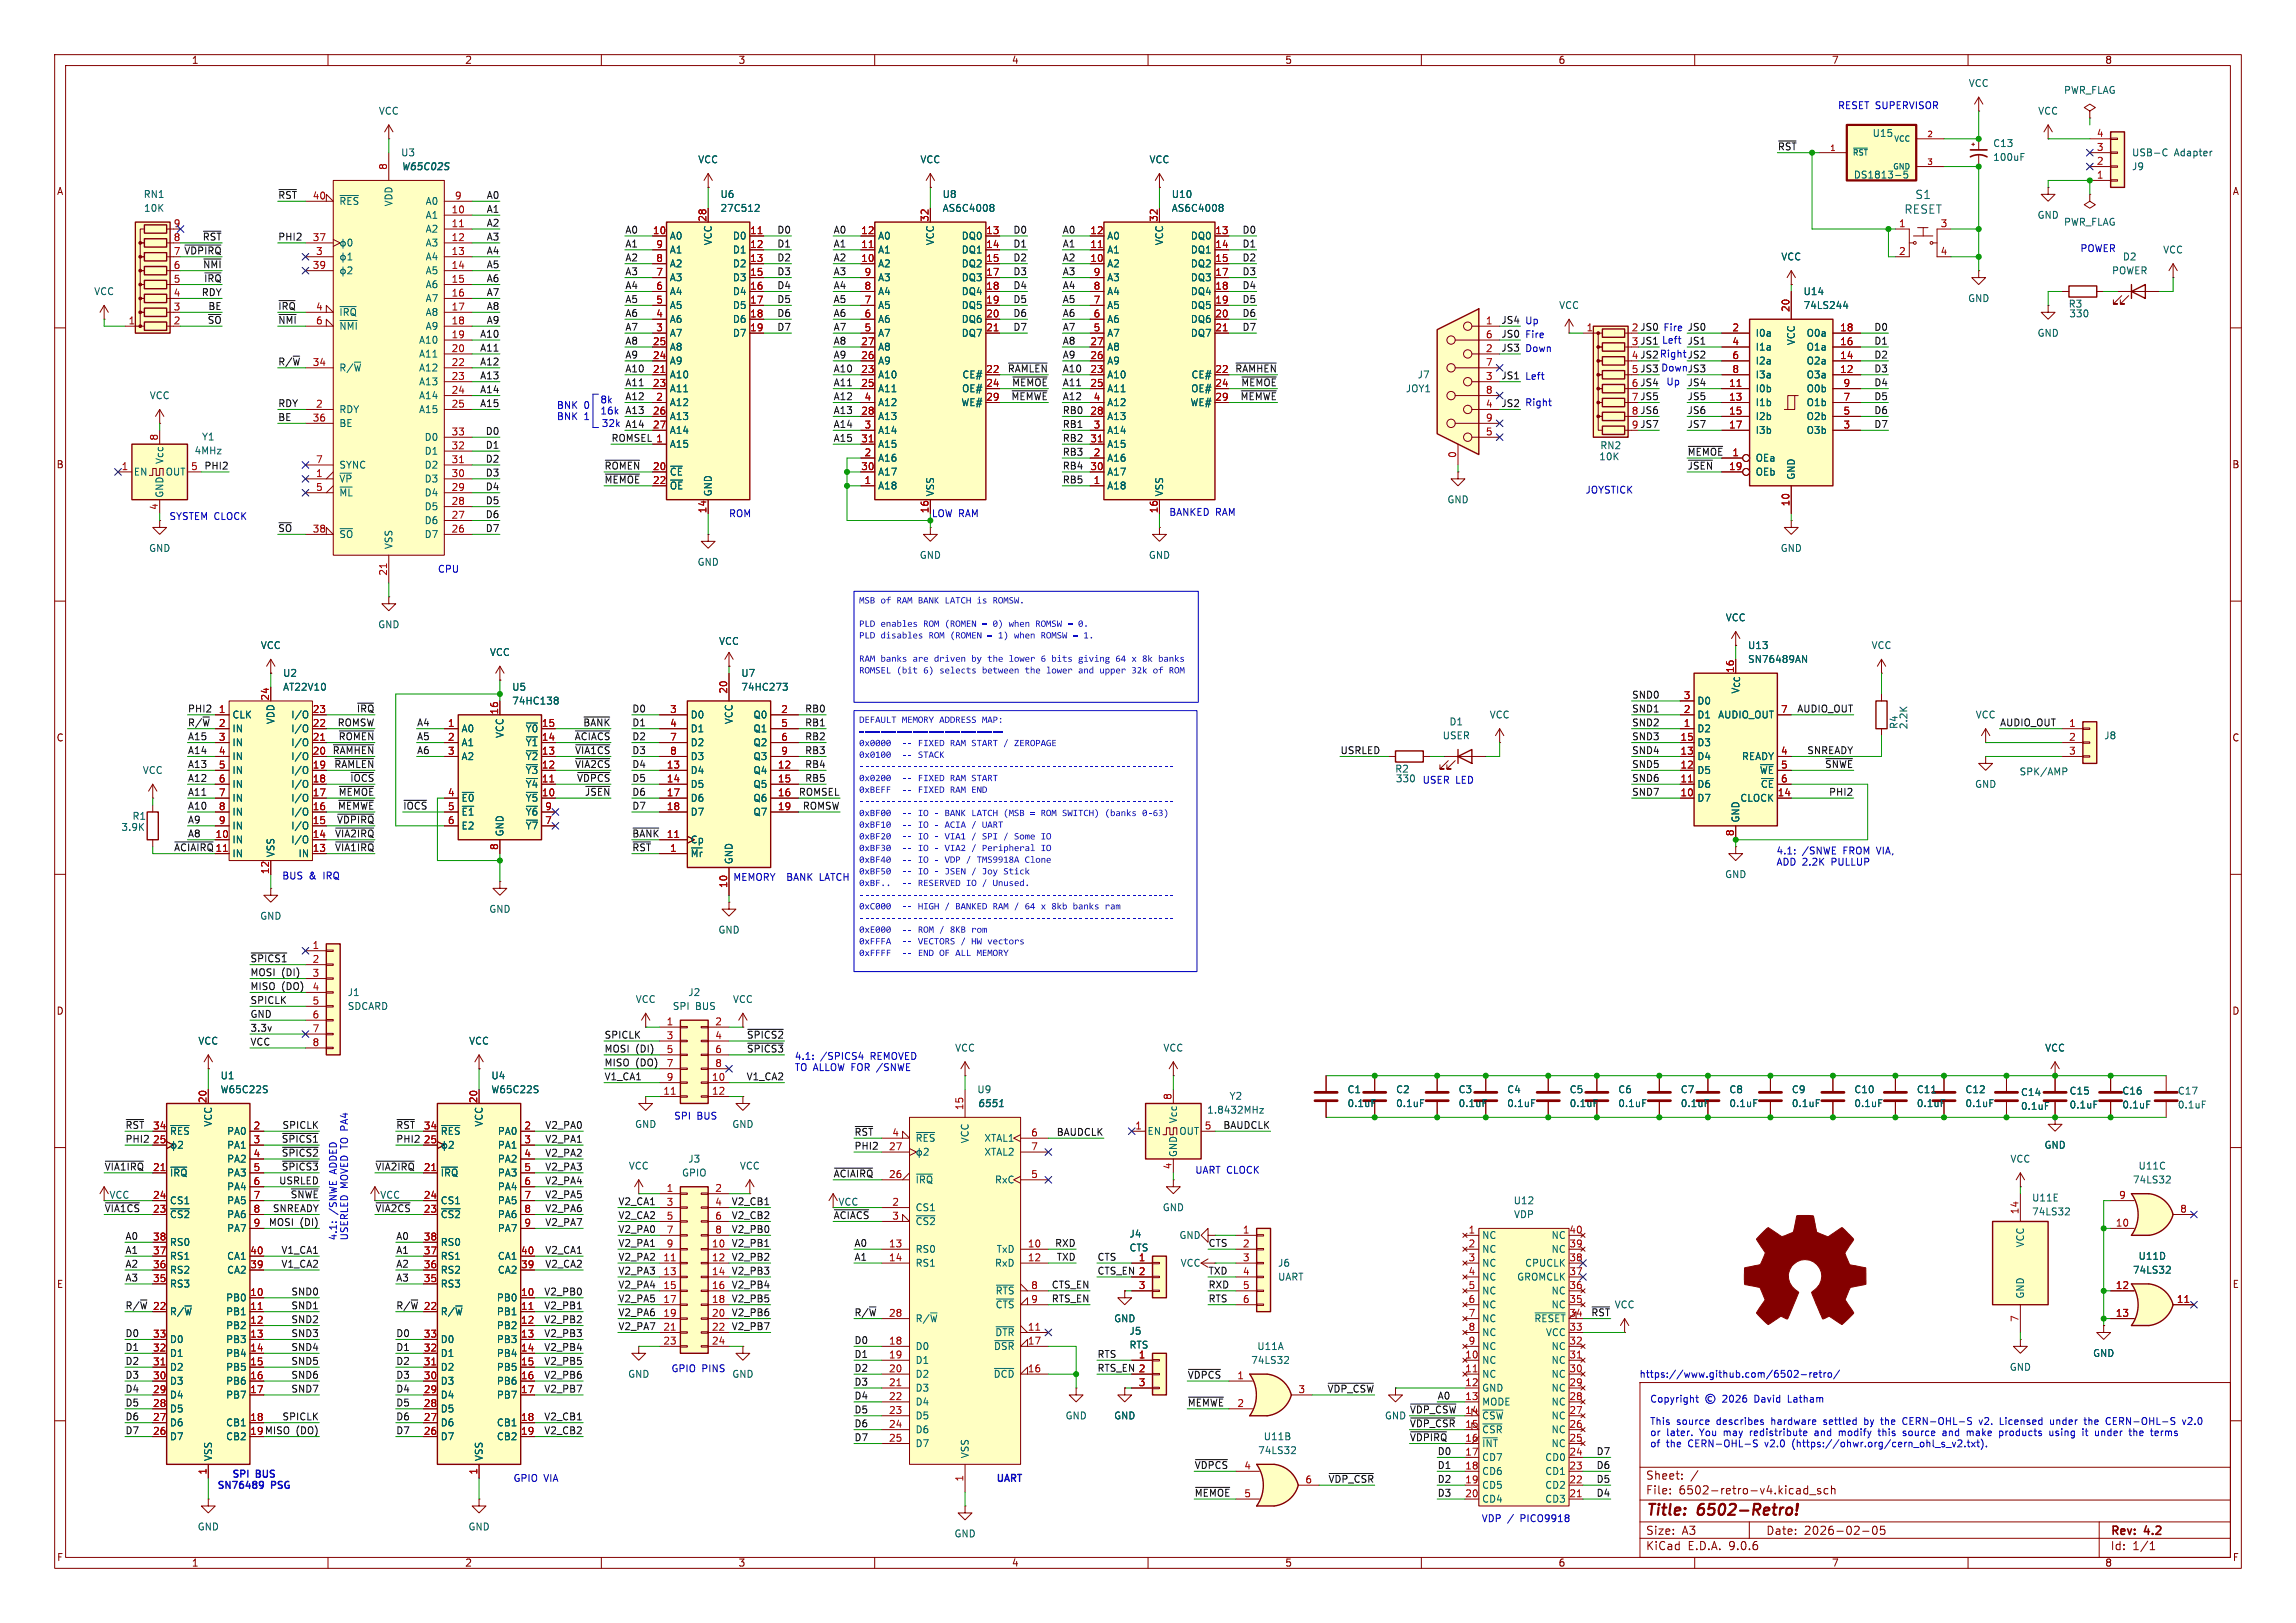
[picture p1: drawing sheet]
<svg xmlns="http://www.w3.org/2000/svg" width="420mm" height="297mm" viewBox="0 0 420 297" stroke-linecap="round" stroke-linejoin="round" font-family="sans-serif">
<defs><g id="words">
<g font-size="2.8" fill="#840000">
<text x="301" y="277.9">Title:</text>
<text x="310.6" y="277.9">6502-Retro!</text>
</g>
<g font-size="2.1" fill="#006464">
<text x="348.3" y="39.3">RESET</text>
<text x="350.3" y="36.6">S1</text>
</g>
<g font-size="2.1" fill="#840000">
<text x="301" y="273.7">File:</text>
<text x="301" y="271">Sheet:</text>
<text x="307.1" y="273.7">6502-retro-v4.kicad_sch</text>
<text x="301" y="281.1">Size:</text>
<text x="307.6" y="281.1">A3</text>
<text x="323" y="281.1">Date:</text>
<text x="330" y="281.1">2026-02-05</text>
<text x="386" y="281.3">Rev:</text>
<text x="392.4" y="281.3">4.2</text>
<text x="301" y="283.9">KiCad</text>
<text x="308.7" y="283.9">E.D.A.</text>
<text x="316.3" y="283.9">9.0.6</text>
<text x="386" y="283.9">Id:</text>
<text x="390.1" y="283.9">1/1</text>
</g>
<g font-size="1.8" fill="#840000">
<text x="35" y="11.9">1</text>
<text x="85" y="11.9">2</text>
<text x="135" y="11.9">3</text>
<text x="185" y="11.9">4</text>
<text x="235" y="11.9">5</text>
<text x="285" y="11.9">6</text>
<text x="335" y="11.9">7</text>
<text x="385" y="11.9">8</text>
<text x="10.3" y="35.9">A</text>
<text x="408.3" y="35.9">A</text>
<text x="10.3" y="85.9">B</text>
<text x="408.2" y="85.9">B</text>
<text x="10.3" y="135.9">C</text>
<text x="408.2" y="135.9">C</text>
<text x="10.3" y="185.9">D</text>
<text x="408.2" y="185.9">D</text>
<text x="10.3" y="235.9">E</text>
<text x="408.3" y="235.9">E</text>
<text x="45.7" y="262.6">19 MISO</text>
<text x="10.3" y="285.9">F</text>
<text x="35" y="286.9">1</text>
<text x="85" y="286.9">2</text>
<text x="135" y="286.9">3</text>
<text x="185" y="286.9">4</text>
<text x="235" y="286.9">5</text>
<text x="285" y="286.9">6</text>
<text x="335" y="286.9">7</text>
<text x="385" y="286.9">8</text>
<text x="408.3" y="285.9">F</text>
</g>
<g font-size="1.8" fill="#006464">
<text x="360" y="16.1">VCC</text>
<text x="377.5" y="17.4">PWR_FLAG</text>
<text x="69.2" y="21.2">VCC</text>
<text x="372.7" y="21.2">VCC</text>
<text x="73.3" y="28.8">U3</text>
<text x="342.4" y="25.2">U15</text>
<text x="364.5" y="29.6">100uF</text>
<text x="364.5" y="27.1">C13</text>
<text x="389.9" y="28.8">USB-C</text>
<text x="397.7" y="28.8">Adapter</text>
<text x="73.3" y="31.5">W65C02S</text>
<text x="127.6" y="30.1">VCC</text>
<text x="168.3" y="30.1">VCC</text>
<text x="210.2" y="30.1">VCC</text>
<text x="339" y="32.9">DS1813-5</text>
<text x="389.9" y="31.3">J9</text>
<text x="26.2" y="36.4">RN1</text>
<text x="26.2" y="39">10K</text>
<text x="62" y="37.7">~{RES}</text>
<text x="72" y="37.9" transform="rotate(-90 72 37.9)">VDD</text>
<text x="77.8" y="37.7">A0</text>
<text x="77.8" y="40.2">A1</text>
<text x="131.7" y="39">27C512</text>
<text x="131.7" y="36.4">U6</text>
<text x="172.3" y="36.4">U8</text>
<text x="172.3" y="39">AS6C4008</text>
<text x="214.2" y="36.4">U10</text>
<text x="214.2" y="39">AS6C4008</text>
<text x="372.6" y="40.2">GND</text>
<text x="377.5" y="41.5">PWR_FLAG</text>
<text x="77.8" y="42.8">A2</text>
<text x="77.8" y="45.3">A3</text>
<text x="77.8" y="47.9">A4</text>
<text x="122.4" y="44">A0</text>
<text x="122.4" y="46.6">A1</text>
<text x="130.4" y="45" transform="rotate(-90 130.4 45)">VCC</text>
<text x="134" y="44">D0</text>
<text x="134" y="46.6">D1</text>
<text x="160.5" y="44">A0</text>
<text x="160.5" y="46.6">A1</text>
<text x="171" y="45" transform="rotate(-90 171 45)">VCC</text>
<text x="175.8" y="44">DQ0</text>
<text x="175.8" y="46.6">DQ1</text>
<text x="202.4" y="44">A0</text>
<text x="202.4" y="46.6">A1</text>
<text x="213" y="45" transform="rotate(-90 213 45)">VCC</text>
<text x="217.7" y="44">DQ0</text>
<text x="217.7" y="46.6">DQ1</text>
<text x="325.7" y="47.9">VCC</text>
<text x="388.2" y="47.9">D2</text>
<text x="395.6" y="46.6">VCC</text>
<text x="77.8" y="50.4">A5</text>
<text x="77.8" y="52.9">A6</text>
<text x="122.4" y="49.1">A2</text>
<text x="122.4" y="51.7">A3</text>
<text x="134" y="49.1">D2</text>
<text x="134" y="51.7">D3</text>
<text x="160.5" y="49.1">A2</text>
<text x="160.5" y="51.7">A3</text>
<text x="175.8" y="49.1">DQ2</text>
<text x="175.8" y="51.7">DQ3</text>
<text x="202.4" y="49.1">A2</text>
<text x="202.4" y="51.7">A3</text>
<text x="217.7" y="49.1">DQ2</text>
<text x="217.7" y="51.7">DQ3</text>
<text x="386.2" y="50.4">POWER</text>
<text x="17.1" y="54.2">VCC</text>
<text x="62" y="58">~{IRQ}</text>
<text x="77.8" y="55.5">A7</text>
<text x="77.8" y="58">A8</text>
<text x="122.4" y="54.2">A4</text>
<text x="122.4" y="56.7">A5</text>
<text x="122.4" y="59.3">A6</text>
<text x="134" y="54.2">D4</text>
<text x="134" y="56.7">D5</text>
<text x="134" y="59.3">D6</text>
<text x="160.5" y="54.2">A4</text>
<text x="160.5" y="56.7">A5</text>
<text x="160.5" y="59.3">A6</text>
<text x="175.8" y="54.2">DQ4</text>
<text x="175.8" y="56.7">DQ5</text>
<text x="175.8" y="59.3">DQ6</text>
<text x="202.4" y="54.2">A4</text>
<text x="202.4" y="56.7">A5</text>
<text x="202.4" y="59.3">A6</text>
<text x="217.7" y="54.2">DQ4</text>
<text x="217.7" y="56.7">DQ5</text>
<text x="217.7" y="59.3">DQ6</text>
<text x="285.1" y="56.7">VCC</text>
<text x="329.8" y="54.2">U14</text>
<text x="329.8" y="56.7">74LS244</text>
<text x="359.9" y="55.5">GND</text>
<text x="378.3" y="56.5">R3</text>
<text x="378.4" y="58.3">330</text>
<text x="62" y="60.6">~{NMI}</text>
<text x="76.6" y="63.1">A10</text>
<text x="76.6" y="65.6">A11</text>
<text x="77.8" y="60.6">A9</text>
<text x="122.4" y="61.8">A7</text>
<text x="122.4" y="64.4">A8</text>
<text x="134" y="61.8">D7</text>
<text x="160.5" y="61.8">A7</text>
<text x="160.5" y="64.4">A8</text>
<text x="175.8" y="61.8">DQ7</text>
<text x="202.4" y="61.8">A7</text>
<text x="202.4" y="64.4">A8</text>
<text x="217.7" y="61.8">DQ7</text>
<text x="321.1" y="61.8">I0a</text>
<text x="321.1" y="64.4">I1a</text>
<text x="328.5" y="63.3" transform="rotate(-90 328.5 63.3)">VCC</text>
<text x="330.4" y="61.8">O0a</text>
<text x="330.4" y="64.4">O1a</text>
<text x="372.6" y="61.8">GND</text>
<text x="62" y="68.2">R/~{W}</text>
<text x="76.6" y="68.2">A12</text>
<text x="76.6" y="70.7">A13</text>
<text x="122.4" y="66.9">A9</text>
<text x="122.4" y="69.4">A10</text>
<text x="122.4" y="72">A11</text>
<text x="160.5" y="66.9">A9</text>
<text x="160.5" y="69.4">A10</text>
<text x="160.5" y="72">A11</text>
<text x="175.9" y="72">OE#</text>
<text x="175.9" y="69.4">CE#</text>
<text x="202.4" y="66.9">A9</text>
<text x="202.4" y="69.4">A10</text>
<text x="202.4" y="72">A11</text>
<text x="217.8" y="72">OE#</text>
<text x="217.8" y="69.4">CE#</text>
<text x="257.1" y="72">JOY1</text>
<text x="259.2" y="69.4">J7</text>
<text x="321.1" y="66.9">I2a</text>
<text x="321.1" y="69.4">I3a</text>
<text x="321.1" y="72">I0b</text>
<text x="330.4" y="66.9">O2a</text>
<text x="330.4" y="69.4">O3a</text>
<text x="330.4" y="72">O0b</text>
<text x="27.3" y="73.3">VCC</text>
<text x="62" y="75.8">RDY</text>
<text x="76.6" y="73.3">A14</text>
<text x="76.6" y="75.8">A15</text>
<text x="122.4" y="74.5">A12</text>
<text x="122.4" y="77.1">A13</text>
<text x="160.5" y="74.5">A12</text>
<text x="160.5" y="77.1">A13</text>
<text x="175.8" y="74.5">WE#</text>
<text x="202.4" y="74.5">A12</text>
<text x="202.4" y="77.1">A13</text>
<text x="217.7" y="74.5">WE#</text>
<text x="321.1" y="74.5">I1b</text>
<text x="321.1" y="77.1">I2b</text>
<text x="330.4" y="74.5">O1b</text>
<text x="330.4" y="77.1">O2b</text>
<text x="35.5" y="83.3">4MHz</text>
<text x="36.8" y="80.8">Y1</text>
<text x="62" y="78.3">BE</text>
<text x="77.6" y="80.9">D0</text>
<text x="77.6" y="83.4">D1</text>
<text x="122.4" y="79.6">A14</text>
<text x="122.4" y="82.1">A15</text>
<text x="160.5" y="79.6">A14</text>
<text x="160.5" y="82.1">A15</text>
<text x="202.4" y="79.6">A14</text>
<text x="202.4" y="82.1">A15</text>
<text x="292.6" y="82.4">RN2</text>
<text x="321.1" y="79.6">I3b</text>
<text x="330.4" y="79.6">O3b</text>
<text x="24.4" y="87.2">EN</text>
<text x="30.1" y="85" transform="rotate(-90 30.1 85)">Vcc</text>
<text x="30.2" y="87.2">OUT</text>
<text x="62" y="86">SYNC</text>
<text x="62" y="88.5">~{VP}</text>
<text x="77.6" y="86">D2</text>
<text x="77.6" y="88.5">D3</text>
<text x="122.4" y="87.2">~{CE}</text>
<text x="122.4" y="89.8">~{OE}</text>
<text x="160.5" y="84.7">A16</text>
<text x="160.5" y="87.2">A17</text>
<text x="160.5" y="89.8">A18</text>
<text x="202.4" y="84.7">A16</text>
<text x="202.4" y="87.2">A17</text>
<text x="202.4" y="89.8">A18</text>
<text x="292.4" y="84.4">10K</text>
<text x="321.1" y="84.7">OEa</text>
<text x="321.1" y="87.2">OEb</text>
<text x="328.5" y="87.9" transform="rotate(-90 328.5 87.9)">GND</text>
<text x="30.1" y="91.2" transform="rotate(-90 30.1 91.2)">GND</text>
<text x="62" y="91">~{ML}</text>
<text x="77.6" y="91">D4</text>
<text x="77.6" y="93.6">D5</text>
<text x="130.4" y="90.9" transform="rotate(-90 130.4 90.9)">GND</text>
<text x="171" y="90.9" transform="rotate(-90 171 90.9)">VSS</text>
<text x="213" y="90.9" transform="rotate(-90 213 90.9)">VSS</text>
<text x="264.7" y="92.3">GND</text>
<text x="27.2" y="101.2">GND</text>
<text x="62" y="98.7">~{SO}</text>
<text x="72" y="100.6" transform="rotate(-90 72 100.6)">VSS</text>
<text x="77.6" y="96.1">D6</text>
<text x="77.6" y="98.7">D7</text>
<text x="325.6" y="101.2">GND</text>
<text x="127.5" y="103.7">GND</text>
<text x="168.1" y="102.5">GND</text>
<text x="210.1" y="102.5">GND</text>
<text x="315.6" y="113.9">VCC</text>
<text x="47.6" y="119">VCC</text>
<text x="69.1" y="115.2">GND</text>
<text x="131.4" y="118.2">VCC</text>
<text x="319.7" y="119">U13</text>
<text x="342.3" y="119">VCC</text>
<text x="51.7" y="124.1">U2</text>
<text x="89.5" y="120.2">VCC</text>
<text x="135.5" y="124.1">U7</text>
<text x="319.7" y="121.5">SN76489AN</text>
<text x="42.4" y="131.7">CLK</text>
<text x="51.7" y="126.6">AT22V10</text>
<text x="53.2" y="131.7">I/O</text>
<text x="93.6" y="126.6">U5</text>
<text x="93.6" y="129.1">74HC138</text>
<text x="126.2" y="131.7">D0</text>
<text x="135.5" y="126.6">74HC273</text>
<text x="137.7" y="131.7">Q0</text>
<text x="272.4" y="131.7">VCC</text>
<text x="310.4" y="129.1">D0</text>
<text x="310.4" y="131.7">D1</text>
<text x="314.2" y="131.7">AUDIO_OUT</text>
<text x="318.4" y="127.1" transform="rotate(-90 318.4 127.1)">V_{CC}</text>
<text x="361.3" y="131.7">VCC</text>
<text x="42.4" y="134.2">IN</text>
<text x="42.4" y="136.8">IN</text>
<text x="50.4" y="132.6" transform="rotate(-90 50.4 132.6)">VDD</text>
<text x="53.2" y="134.2">I/O</text>
<text x="53.2" y="136.8">I/O</text>
<text x="84.3" y="134.2">A0</text>
<text x="84.3" y="136.8">A1</text>
<text x="92.3" y="135.1" transform="rotate(-90 92.3 135.1)">VCC</text>
<text x="96.1" y="134.2">~{Y0}</text>
<text x="96.1" y="136.8">~{Y1}</text>
<text x="126.2" y="134.2">D1</text>
<text x="126.2" y="136.8">D2</text>
<text x="134.2" y="132.6" transform="rotate(-90 134.2 132.6)">VCC</text>
<text x="137.7" y="134.2">Q1</text>
<text x="137.7" y="136.8">Q2</text>
<text x="263.8" y="135.5">USER</text>
<text x="265" y="132.9">D1</text>
<text x="310.4" y="134.2">D2</text>
<text x="310.4" y="136.8">D3</text>
<text x="347.3" y="133.5" transform="rotate(-90 347.3 133.5)">R4</text>
<text x="349.1" y="133.5" transform="rotate(-90 349.1 133.5)">2.2K</text>
<text x="384.8" y="135.5">J8</text>
<text x="26" y="141.8">VCC</text>
<text x="42.4" y="139.3">IN</text>
<text x="42.4" y="141.8">IN</text>
<text x="53.2" y="139.3">I/O</text>
<text x="53.2" y="141.8">I/O</text>
<text x="84.3" y="139.3">A2</text>
<text x="96.1" y="139.3">~{Y2}</text>
<text x="96.1" y="141.8">~{Y3}</text>
<text x="126.2" y="139.3">D3</text>
<text x="126.2" y="141.8">D4</text>
<text x="137.7" y="139.3">Q3</text>
<text x="137.7" y="141.8">Q4</text>
<text x="255.1" y="141.6">R2</text>
<text x="255.2" y="143.4">330</text>
<text x="310.4" y="139.3">D4</text>
<text x="310.4" y="141.8">D5</text>
<text x="318.5" y="139.3">READY</text>
<text x="321.8" y="141.8">~{WE}</text>
<text x="369.3" y="142.1">SPK/AMP</text>
<text x="42.4" y="144.4">IN</text>
<text x="42.4" y="146.9">IN</text>
<text x="42.4" y="149.5">IN</text>
<text x="53.2" y="144.4">I/O</text>
<text x="53.2" y="146.9">I/O</text>
<text x="53.2" y="149.5">I/O</text>
<text x="84.3" y="146.9">~{E0}</text>
<text x="84.3" y="149.5">~{E1}</text>
<text x="96.1" y="144.4">~{Y4}</text>
<text x="96.1" y="146.9">~{Y5}</text>
<text x="96.1" y="149.5">~{Y6}</text>
<text x="126.2" y="144.4">D5</text>
<text x="126.2" y="146.9">D6</text>
<text x="126.2" y="149.5">D7</text>
<text x="137.7" y="144.4">Q5</text>
<text x="137.7" y="146.9">Q6</text>
<text x="137.7" y="149.5">Q7</text>
<text x="310.4" y="144.4">D6</text>
<text x="310.4" y="146.9">D7</text>
<text x="318.2" y="146.9">CLOCK</text>
<text x="322" y="144.4">~{CE}</text>
<text x="361.2" y="144.4">GND</text>
<text x="22.1" y="152.2">3.9K</text>
<text x="24.1" y="150.2">R1</text>
<text x="42.4" y="152">IN</text>
<text x="42.4" y="154.5">IN</text>
<text x="53.2" y="152">I/O</text>
<text x="53.2" y="154.5">I/O</text>
<text x="84.3" y="152">E2</text>
<text x="92.3" y="153.2" transform="rotate(-90 92.3 153.2)">GND</text>
<text x="96.1" y="152">~{Y7}</text>
<text x="126.2" y="154.5">Cp</text>
<text x="318.4" y="150.6" transform="rotate(-90 318.4 150.6)">GND</text>
<text x="42.4" y="157.1">IN</text>
<text x="50.4" y="157" transform="rotate(-90 50.4 157)">VSS</text>
<text x="54.5" y="157.1">IN</text>
<text x="126.2" y="157.1">~{Mr}</text>
<text x="134.2" y="158.2" transform="rotate(-90 134.2 158.2)">GND</text>
<text x="315.5" y="160.9">GND</text>
<text x="89.4" y="167.2">GND</text>
<text x="47.5" y="168.5">GND</text>
<text x="131.3" y="171">GND</text>
<text x="63.5" y="182.5">J1</text>
<text x="63.5" y="185">SDCARD</text>
<text x="116.2" y="183.7">VCC</text>
<text x="123" y="185">SPI</text>
<text x="125.8" y="182.5">J2</text>
<text x="127.2" y="185">BUS</text>
<text x="134" y="183.7">VCC</text>
<text x="36.2" y="191.4">VCC</text>
<text x="85.7" y="191.4">VCC</text>
<text x="40.3" y="197.7">U1</text>
<text x="89.8" y="197.7">U4</text>
<text x="174.6" y="192.6">VCC</text>
<text x="212.7" y="192.6">VCC</text>
<text x="374" y="192.6">VCC</text>
<text x="40.3" y="200.3">W65C22S</text>
<text x="89.8" y="200.3">W65C22S</text>
<text x="178.7" y="202.9">6551</text>
<text x="178.7" y="200.3">U9</text>
<text x="220.7" y="204">1.8432MHz</text>
<text x="224.8" y="201.5">Y2</text>
<text x="246.4" y="200.3">C1</text>
<text x="246.4" y="202.8">0.1uF</text>
<text x="255.3" y="200.3">C2</text>
<text x="255.3" y="202.8">0.1uF</text>
<text x="266.7" y="200.3">C3</text>
<text x="266.7" y="202.8">0.1uF</text>
<text x="275.6" y="200.3">C4</text>
<text x="275.6" y="202.8">0.1uF</text>
<text x="287" y="200.3">C5</text>
<text x="287" y="202.8">0.1uF</text>
<text x="295.9" y="200.3">C6</text>
<text x="295.9" y="202.8">0.1uF</text>
<text x="307.3" y="200.3">C7</text>
<text x="307.3" y="202.8">0.1uF</text>
<text x="316.2" y="200.3">C8</text>
<text x="316.2" y="202.8">0.1uF</text>
<text x="327.7" y="200.3">C9</text>
<text x="327.7" y="202.8">0.1uF</text>
<text x="339.1" y="200.3">C10</text>
<text x="339.1" y="202.8">0.1uF</text>
<text x="350.5" y="200.3">C11</text>
<text x="350.5" y="202.8">0.1uF</text>
<text x="359.4" y="200.3">C12</text>
<text x="359.4" y="202.8">0.1uF</text>
<text x="369.6" y="200.8">C14</text>
<text x="369.6" y="203.3">0.1uF</text>
<text x="378.5" y="200.5">C15</text>
<text x="378.5" y="203">0.1uF</text>
<text x="388.1" y="200.5">C16</text>
<text x="388.1" y="203">0.1uF</text>
<text x="398.3" y="200.5">C17</text>
<text x="398.3" y="203">0.1uF</text>
<text x="31" y="207.9">~{RES}</text>
<text x="39" y="206.3" transform="rotate(-90 39 206.3)">VCC</text>
<text x="41.4" y="207.9">PA0</text>
<text x="80.5" y="207.9">~{RES}</text>
<text x="88.5" y="206.3" transform="rotate(-90 88.5 206.3)">VCC</text>
<text x="91" y="207.9">PA0</text>
<text x="116.1" y="206.6">GND</text>
<text x="133.9" y="206.6">GND</text>
<text x="167.4" y="209.1">~{RES}</text>
<text x="177.4" y="209.3" transform="rotate(-90 177.4 209.3)">VCC</text>
<text x="180" y="209.1">XTAL1</text>
<text x="209.8" y="207.9">EN</text>
<text x="215.5" y="205.7" transform="rotate(-90 215.5 205.7)">Vcc</text>
<text x="215.6" y="207.9">OUT</text>
<text x="31" y="215.5">~{IRQ}</text>
<text x="41.4" y="210.4">PA1</text>
<text x="41.4" y="213">PA2</text>
<text x="41.4" y="215.5">PA3</text>
<text x="80.5" y="215.5">~{IRQ}</text>
<text x="91" y="210.4">PA1</text>
<text x="91" y="213">PA2</text>
<text x="91" y="215.5">PA3</text>
<text x="114.9" y="214.2">VCC</text>
<text x="124.7" y="215.5">GPIO</text>
<text x="125.8" y="213">J3</text>
<text x="135.2" y="214.2">VCC</text>
<text x="180" y="211.7">XTAL2</text>
<text x="215.5" y="211.8" transform="rotate(-90 215.5 211.8)">GND</text>
<text x="367.7" y="213">VCC</text>
<text x="373.9" y="210.4">GND</text>
<text x="391.1" y="214.2">U11C</text>
<text x="19.9" y="219.6">VCC</text>
<text x="31" y="220.6">CS1</text>
<text x="41.4" y="218">PA4</text>
<text x="41.4" y="220.6">PA5</text>
<text x="69.5" y="219.6">VCC</text>
<text x="80.5" y="220.6">CS1</text>
<text x="91" y="218">PA4</text>
<text x="91" y="220.6">PA5</text>
<text x="153.3" y="220.8">VCC</text>
<text x="167.4" y="216.8">~{IRQ}</text>
<text x="167.4" y="221.8">CS1</text>
<text x="181.9" y="216.8">RxC</text>
<text x="212.6" y="221.8">GND</text>
<text x="276.8" y="220.6">U12</text>
<text x="371.6" y="220.1">U11E</text>
<text x="390.1" y="216.8">74LS32</text>
<text x="31" y="223.1">~{CS2}</text>
<text x="41.4" y="223.1">PA6</text>
<text x="41.4" y="225.7">PA7</text>
<text x="80.5" y="223.1">~{CS2}</text>
<text x="91" y="223.1">PA6</text>
<text x="91" y="225.7">PA7</text>
<text x="167.4" y="224.4">~{CS2}</text>
<text x="206.5" y="226.7">J4</text>
<text x="215.6" y="226.9">GND</text>
<text x="271" y="226.9">NC</text>
<text x="276.8" y="223.1">VDP</text>
<text x="283.7" y="226.9">NC</text>
<text x="371.6" y="222.6">74LS32</text>
<text x="31" y="228.2">RS0</text>
<text x="31" y="230.7">RS1</text>
<text x="31" y="233.3">RS2</text>
<text x="41.4" y="230.7">CA1</text>
<text x="41.4" y="233.3">CA2</text>
<text x="80.5" y="228.2">RS0</text>
<text x="80.5" y="230.7">RS1</text>
<text x="80.5" y="233.3">RS2</text>
<text x="91" y="230.7">CA1</text>
<text x="91" y="233.3">CA2</text>
<text x="167.4" y="229.5">RS0</text>
<text x="167.4" y="232">RS1</text>
<text x="181.9" y="232">RxD</text>
<text x="182.2" y="229.5">TxD</text>
<text x="206.5" y="229.2">CTS</text>
<text x="215.9" y="232">VCC</text>
<text x="233.7" y="232">J6</text>
<text x="271" y="229.5">NC</text>
<text x="271" y="232">NC</text>
<text x="278.9" y="232">CPUCLK</text>
<text x="283.7" y="229.5">NC</text>
<text x="370.4" y="228.4" transform="rotate(-90 370.4 228.4)">VCC</text>
<text x="390.1" y="233.3">74LS32</text>
<text x="391.1" y="230.7">U11D</text>
<text x="31" y="235.8">RS3</text>
<text x="41.3" y="238.4">PB0</text>
<text x="80.5" y="235.8">RS3</text>
<text x="90.8" y="238.4">PB0</text>
<text x="182" y="237.1">~{RTS}</text>
<text x="182" y="239.6">~{CTS}</text>
<text x="233.7" y="234.5">UART</text>
<text x="271" y="234.5">NC</text>
<text x="271" y="237.1">NC</text>
<text x="271" y="239.6">NC</text>
<text x="277.4" y="234.5">GROMCLK</text>
<text x="283.7" y="237.1">NC</text>
<text x="283.7" y="239.6">NC</text>
<text x="295.3" y="239.6">VCC</text>
<text x="370.4" y="237.7" transform="rotate(-90 370.4 237.7)">GND</text>
<text x="31" y="240.9">R/~{W}</text>
<text x="31" y="246">D0</text>
<text x="41.3" y="240.9">PB1</text>
<text x="41.3" y="243.4">PB2</text>
<text x="41.3" y="246">PB3</text>
<text x="80.5" y="240.9">R/~{W}</text>
<text x="80.5" y="246">D0</text>
<text x="90.8" y="240.9">PB1</text>
<text x="90.8" y="243.4">PB2</text>
<text x="90.8" y="246">PB3</text>
<text x="167.4" y="242.2">R/~{W}</text>
<text x="182" y="244.7">~{DTR}</text>
<text x="203.7" y="242.2">GND</text>
<text x="206.5" y="244.4">J5</text>
<text x="271" y="242.2">NC</text>
<text x="271" y="244.7">NC</text>
<text x="280.6" y="242.2">~{RESET}</text>
<text x="282.7" y="244.7">VCC</text>
<text x="31" y="248.5">D1</text>
<text x="31" y="251.1">D2</text>
<text x="41.3" y="248.5">PB4</text>
<text x="41.3" y="251.1">PB5</text>
<text x="80.5" y="248.5">D1</text>
<text x="80.5" y="251.1">D2</text>
<text x="90.8" y="248.5">PB4</text>
<text x="90.8" y="251.1">PB5</text>
<text x="167.4" y="247.2">D0</text>
<text x="167.4" y="249.8">D1</text>
<text x="181.7" y="247.2">~{DSR}</text>
<text x="206.5" y="247">RTS</text>
<text x="228.8" y="249.8">74LS32</text>
<text x="229.9" y="247.2">U11A</text>
<text x="271" y="247.2">NC</text>
<text x="271" y="249.8">NC</text>
<text x="283.7" y="247.2">NC</text>
<text x="283.7" y="249.8">NC</text>
<text x="367.5" y="251.1">GND</text>
<text x="382.8" y="248.5">GND</text>
<text x="31" y="253.6">D3</text>
<text x="31" y="256.1">D4</text>
<text x="41.3" y="253.6">PB6</text>
<text x="41.3" y="256.1">PB7</text>
<text x="80.5" y="253.6">D3</text>
<text x="80.5" y="256.1">D4</text>
<text x="90.8" y="253.6">PB6</text>
<text x="90.8" y="256.1">PB7</text>
<text x="114.8" y="252.3">GND</text>
<text x="133.9" y="252.3">GND</text>
<text x="167.4" y="252.3">D2</text>
<text x="167.4" y="254.9">D3</text>
<text x="167.4" y="257.4">D4</text>
<text x="181.7" y="252.3">~{DCD}</text>
<text x="271" y="252.3">NC</text>
<text x="271" y="254.9">GND</text>
<text x="271" y="257.4">MODE</text>
<text x="283.7" y="252.3">NC</text>
<text x="283.7" y="254.9">NC</text>
<text x="283.7" y="257.4">NC</text>
<text x="31" y="258.7">D5</text>
<text x="31" y="261.2">D6</text>
<text x="31" y="263.8">D7</text>
<text x="41.3" y="261.2">CB1</text>
<text x="41.3" y="263.8">CB2</text>
<text x="80.5" y="258.7">D5</text>
<text x="80.5" y="261.2">D6</text>
<text x="80.5" y="263.8">D7</text>
<text x="90.8" y="261.2">CB1</text>
<text x="90.8" y="263.8">CB2</text>
<text x="167.4" y="259.9">D5</text>
<text x="167.4" y="262.5">D6</text>
<text x="194.8" y="259.9">GND</text>
<text x="203.7" y="259.9">GND</text>
<text x="231.1" y="263.8">U11B</text>
<text x="253.2" y="259.9">GND</text>
<text x="271" y="259.9">~{CSW}</text>
<text x="271" y="262.5">~{CSR}</text>
<text x="283.7" y="259.9">NC</text>
<text x="283.7" y="262.5">NC</text>
<text x="39" y="267.5" transform="rotate(-90 39 267.5)">VSS</text>
<text x="88.5" y="267.5" transform="rotate(-90 88.5 267.5)">VSS</text>
<text x="167.4" y="265">D7</text>
<text x="177.4" y="267" transform="rotate(-90 177.4 267)">VSS</text>
<text x="230" y="266.3">74LS32</text>
<text x="271" y="265">~{INT}</text>
<text x="271" y="267.6">CD7</text>
<text x="282.6" y="267.6">CD0</text>
<text x="283.7" y="265">NC</text>
<text x="271" y="270.1">CD6</text>
<text x="271" y="272.6">CD5</text>
<text x="271" y="275.2">CD4</text>
<text x="282.6" y="270.1">CD1</text>
<text x="282.6" y="272.6">CD2</text>
<text x="282.6" y="275.2">CD3</text>
<text x="36.1" y="280.3">GND</text>
<text x="85.6" y="280.3">GND</text>
<text x="174.5" y="281.5">GND</text>
</g>
<g font-size="1.8" fill="#0000c2">
<text x="336.1" y="20.2">RESET SUPERVISOR</text>
<text x="380.5" y="46.3">POWER</text>
<text x="278.9" y="59.5">Up</text>
<text x="278.9" y="62.1">Fire</text>
<text x="278.9" y="64.6">Down</text>
<text x="298.4" y="60.7">2 JS0 Fire</text>
<text x="298.4" y="63.2">3 JS1 Left</text>
<text x="298.4" y="65.8">4 JS2 Right JS2</text>
<text x="278.9" y="69.7">Left</text>
<text x="298.4" y="68.3">5 JS3 Down JS3</text>
<text x="304.7" y="70.7">Up</text>
<text x="101.8" y="75">BNK</text>
<text x="101.8" y="77.1">BNK</text>
<text x="106.8" y="75">0</text>
<text x="106.8" y="77.1">1</text>
<text x="109.7" y="76.1">16k</text>
<text x="109.7" y="74">8k</text>
<text x="278.9" y="74.5">Right</text>
<text x="110" y="78.3">32k</text>
<text x="30.9" y="95.4">SYSTEM CLOCK</text>
<text x="133.3" y="94.8">ROM</text>
<text x="170.4" y="94.8">LOW RAM</text>
<text x="213.8" y="94.6">BANKED</text>
<text x="222.3" y="94.6">RAM</text>
<text x="289.9" y="90.5">JOYSTICK</text>
<text x="80" y="105">CPU</text>
<text x="157.2" y="110.9">MSBof</text>
<text x="164" y="110.9">RAMBANKLATCHis</text>
<text x="181.6" y="110.9">ROMSW.</text>
<text x="157.2" y="115.2">PLD enables</text>
<text x="157.2" y="117.3">PLD disables</text>
<text x="168.9" y="115.2">ROM(ROMEN= 0)</text>
<text x="169.9" y="117.3">ROM(ROMEN= 1)</text>
<text x="184.5" y="115.2">when ROMSW 0.</text>
<text x="185.5" y="117.3">when ROMSW 1.</text>
<text x="196.2" y="117.3">=</text>
<text x="157.2" y="121.6">RAMbanks are</text>
<text x="157.2" y="123.7">ROMSEL(bit</text>
<text x="168.9" y="123.7">6)</text>
<text x="170.8" y="121.6">driven</text>
<text x="171.8" y="123.7">selects</text>
<text x="177.7" y="121.6">by the</text>
<text x="179.6" y="123.7">between the</text>
<text x="184.5" y="121.6">lower</text>
<text x="190.4" y="121.6">6 bits</text>
<text x="191.3" y="123.7">lower</text>
<text x="197.2" y="121.6">giving</text>
<text x="197.2" y="123.7">and upper</text>
<text x="204" y="121.6">64 x 8k banks</text>
<text x="207" y="123.7">32k of</text>
<text x="213.8" y="123.7">ROM</text>
<text x="157.2" y="132.8">DEFAULTMEMORY</text>
<text x="157.2" y="134.9">===========================</text>
<text x="157.2" y="137.1">0x0000</text>
<text x="167.9" y="137.1">FIXED RAMSTART/</text>
<text x="171.8" y="132.8">ADDRESSMAP:</text>
<text x="185.5" y="137.1">ZEROPAGE</text>
<text x="157.2" y="139.2">0x0100</text>
<text x="157.2" y="143.5">0x0200</text>
<text x="167.9" y="139.2">STACK</text>
<text x="167.9" y="143.5">FIXED RAMSTART</text>
<text x="260.1" y="143.6">USER LED</text>
<text x="157.2" y="145.6">0xBEFF</text>
<text x="157.2" y="149.9">0xBF00</text>
<text x="167.9" y="145.6">FIXED RAMEND</text>
<text x="167.9" y="149.9">IO -</text>
<text x="172.8" y="149.9">BANKLATCH(MSB = ROMSWITCH)(banks</text>
<text x="208.9" y="149.9">0-63)</text>
<text x="157.2" y="152">0xBF10</text>
<text x="157.2" y="154.1">0xBF20</text>
<text x="167.9" y="152">IO -</text>
<text x="167.9" y="154.1">IO -</text>
<text x="172.8" y="152">ACIA /</text>
<text x="172.8" y="154.1">VIA1 /</text>
<text x="179.6" y="152">UART</text>
<text x="179.6" y="154.1">SPI /</text>
<text x="185.5" y="154.1">SomeIO</text>
<text x="51.5" y="161.1">BUS</text>
<text x="56.5" y="161.1">&amp;</text>
<text x="59.3" y="161.1">IRQ</text>
<text x="134" y="161.4">MEMORY</text>
<text x="144.1" y="161.4">BANK</text>
<text x="150.2" y="161.4">LATCH</text>
<text x="157.2" y="156.3">0xBF30</text>
<text x="157.2" y="158.4">0xBF40</text>
<text x="157.2" y="160.5">0xBF50</text>
<text x="167.9" y="156.3">IO -</text>
<text x="167.9" y="158.4">IO -</text>
<text x="167.9" y="160.5">IO -</text>
<text x="172.8" y="156.3">VIA2 /</text>
<text x="172.8" y="158.4">VDP/</text>
<text x="172.8" y="160.5">JSEN /</text>
<text x="178.6" y="158.4">TMS9918AClone</text>
<text x="179.6" y="156.3">Peripheral</text>
<text x="179.6" y="160.5">Joy Stick</text>
<text x="190.4" y="156.3">IO</text>
<text x="324.9" y="156.6">4.1:</text>
<text x="324.9" y="158.6">ADD 2.2K</text>
<text x="329.7" y="156.6">/SNWE</text>
<text x="335.1" y="158.6">PULLUP</text>
<text x="337.3" y="156.6">FROM VIA,</text>
<text x="157.2" y="162.7">0xBF..</text>
<text x="157.2" y="166.9">0xC000</text>
<text x="167.9" y="162.7">RESERVED</text>
<text x="167.9" y="166.9">HIGH /</text>
<text x="174.7" y="166.9">BANKEDRAM/</text>
<text x="176.7" y="162.7">IO /</text>
<text x="181.6" y="162.7">Unused.</text>
<text x="187.4" y="166.9">64 x 8kb banks ram</text>
<text x="157.2" y="171.2">0xE000</text>
<text x="157.2" y="173.3">0xFFFA</text>
<text x="167.9" y="171.2">ROM/</text>
<text x="167.9" y="173.3">VECTORS/</text>
<text x="173.8" y="171.2">8KB rom</text>
<text x="177.7" y="173.3">HWvectors</text>
<text x="157.2" y="175.5">0xFFFF</text>
<text x="167.9" y="175.5">ENDOF ALL MEMORY</text>
<text x="145.3" y="194.2">4.1:</text>
<text x="145.3" y="196.2">TO ALLOW FOR /SNWE</text>
<text x="150.1" y="194.2">/SPICS4</text>
<text x="159.4" y="194.2">REMOVED</text>
<text x="123.2" y="205.1">SPI</text>
<text x="127.5" y="205.1">BUS</text>
<text x="61.8" y="214.6" transform="rotate(-90 61.8 214.6)">ADDED</text>
<text x="218.5" y="215">UART CLOCK</text>
<text x="61.8" y="227.1" transform="rotate(-90 61.8 227.1)">4.1:</text>
<text x="61.8" y="222.3" transform="rotate(-90 61.8 222.3)">/SNWE</text>
<text x="63.9" y="227.1" transform="rotate(-90 63.9 227.1)">USERLED MOVED TO PA4</text>
<text x="122.7" y="251.3">GPIO PINS</text>
<text x="299.8" y="252.3">https://www.github.com/6502-retro/</text>
<text x="301.8" y="256.9">Copyright</text>
<text x="321.2" y="256.9">David</text>
<text x="327.5" y="256.9">Latham</text>
<text x="301.8" y="261">This</text>
<text x="301.8" y="263">or</text>
<text x="304.9" y="263">later.</text>
<text x="306.7" y="261">source</text>
<text x="311" y="263">You</text>
<text x="314.1" y="261">describes</text>
<text x="315.6" y="263">may</text>
<text x="320.6" y="263">redistribute</text>
<text x="324.3" y="261">hardware</text>
<text x="332.6" y="263">and</text>
<text x="334.1" y="261">settled</text>
<text x="337.3" y="263">modify</text>
<text x="341.7" y="261">by</text>
<text x="344.7" y="263">this</text>
<text x="345" y="261">the</text>
<text x="349.1" y="261">CERN-OHL-S</text>
<text x="349.4" y="263">source</text>
<text x="356.9" y="263">and</text>
<text x="361.5" y="263">make</text>
<text x="363.4" y="261">v2.</text>
<text x="367.3" y="261">Licensed</text>
<text x="367.6" y="263">products</text>
<text x="376.7" y="261">under</text>
<text x="377" y="263">using</text>
<text x="383.2" y="261">the</text>
<text x="383.3" y="263">it</text>
<text x="385.8" y="263">under</text>
<text x="387.3" y="261">CERN-OHL-S</text>
<text x="392.2" y="263">the</text>
<text x="396.4" y="263">terms</text>
<text x="401.6" y="261">v2.0</text>
<text x="301.8" y="265.1">of</text>
<text x="304.8" y="265.1">the</text>
<text x="308.9" y="265.1">CERN-OHL-S</text>
<text x="323.2" y="265.1">v2.0</text>
<text x="328.3" y="265.1">(https://ohwr.org/cern_ohl_s_v2.txt).</text>
<text x="39.6" y="272.8">SN76489</text>
<text x="42.3" y="270.8">SPI</text>
<text x="46.9" y="270.8">BUS</text>
<text x="49.6" y="272.8">PSG</text>
<text x="93.8" y="271.4">GPIO VIA</text>
<text x="182.1" y="271.5">UART</text>
<text x="270.9" y="278.7">VDP /</text>
<text x="278.2" y="278.7">PICO9918</text>
</g>
<g font-size="1.8" fill="#0f0f0f">
<text x="325.1" y="27.6">~{RST}</text>
<text x="50.8" y="36.5">~{RST} 40</text>
<text x="88.9" y="41.6">A2</text>
<text x="88.9" y="39">A1</text>
<text x="88.9" y="36.5">A0</text>
<text x="31.7" y="46.7">7 ~{VDPIRQ}</text>
<text x="37" y="44.1">~{RST}</text>
<text x="50.8" y="44.1">PHI2</text>
<text x="88.9" y="46.6">A4</text>
<text x="88.9" y="44.1">A3</text>
<text x="114.3" y="42.8">A0</text>
<text x="114.3" y="45.4">A1</text>
<text x="114.3" y="47.9">A2</text>
<text x="142.1" y="45.4">D1</text>
<text x="142.1" y="42.8">D0</text>
<text x="142.1" y="47.9">D2</text>
<text x="152.4" y="45.4">A1</text>
<text x="152.4" y="47.9">A2</text>
<text x="152.4" y="42.8">A0</text>
<text x="185.3" y="45.4">D1</text>
<text x="185.3" y="47.9">D2</text>
<text x="185.3" y="42.8">D0</text>
<text x="194.3" y="45.4">A1</text>
<text x="194.3" y="47.9">A2</text>
<text x="194.3" y="42.8">A0</text>
<text x="227.2" y="42.8">D0</text>
<text x="227.2" y="45.4">D1</text>
<text x="227.2" y="47.9">D2</text>
<text x="37.1" y="49.2">~{NMI}</text>
<text x="37.2" y="51.7">~{IRQ}</text>
<text x="88.9" y="49.2">A5</text>
<text x="88.9" y="51.7">A6</text>
<text x="114.3" y="50.5">A3</text>
<text x="114.3" y="53">A4</text>
<text x="142.1" y="53">D4</text>
<text x="142.1" y="50.5">D3</text>
<text x="152.4" y="50.5">A3</text>
<text x="152.4" y="53">A4</text>
<text x="185.3" y="50.5">D3</text>
<text x="185.3" y="53">D4</text>
<text x="194.3" y="53">A4</text>
<text x="194.3" y="50.5">A3</text>
<text x="227.2" y="50.5">D3</text>
<text x="227.2" y="53">D4</text>
<text x="36.8" y="54.3">RDY</text>
<text x="37.9" y="59.3">~{SO}</text>
<text x="38" y="56.8">BE</text>
<text x="50.8" y="56.8">~{IRQ}</text>
<text x="50.8" y="59.3">~{NMI}</text>
<text x="88.9" y="54.3">A7</text>
<text x="88.9" y="59.3">A9</text>
<text x="88.9" y="56.8">A8</text>
<text x="114.3" y="58.1">A6</text>
<text x="114.3" y="55.5">A5</text>
<text x="142.1" y="58.1">D6</text>
<text x="142.1" y="55.5">D5</text>
<text x="152.4" y="55.5">A5</text>
<text x="152.4" y="58.1">A6</text>
<text x="185.3" y="58.1">D6</text>
<text x="185.3" y="55.5">D5</text>
<text x="194.3" y="55.5">A5</text>
<text x="194.3" y="58.1">A6</text>
<text x="227.2" y="58.1">D6</text>
<text x="227.2" y="55.5">D5</text>
<text x="274.5" y="59.3">JS4</text>
<text x="87.7" y="61.9">A10</text>
<text x="87.7" y="64.4">A11</text>
<text x="114.3" y="60.6">A7</text>
<text x="114.3" y="65.7">A9</text>
<text x="114.3" y="63.2">A8</text>
<text x="142.1" y="60.6">D7</text>
<text x="152.4" y="65.7">A9</text>
<text x="152.4" y="63.2">A8</text>
<text x="152.4" y="60.6">A7</text>
<text x="185.3" y="60.6">D7</text>
<text x="194.3" y="65.7">A9</text>
<text x="194.3" y="60.6">A7</text>
<text x="194.3" y="63.2">A8</text>
<text x="227.2" y="60.6">D7</text>
<text x="274.5" y="61.9">JS0</text>
<text x="274.5" y="64.4">JS3</text>
<text x="308.6" y="63.2">JS1</text>
<text x="308.6" y="60.6">JS0</text>
<text x="342.8" y="63.2">D1</text>
<text x="342.8" y="65.7">D2</text>
<text x="342.8" y="60.6">D0</text>
<text x="50.8" y="67">R/~{W} 34</text>
<text x="87.7" y="67">A12</text>
<text x="87.7" y="69.5">A13</text>
<text x="114.3" y="68.2">A10</text>
<text x="114.3" y="70.8">A11</text>
<text x="152.4" y="70.8">A11</text>
<text x="152.4" y="68.2">A10</text>
<text x="184.2" y="68.2">~{RAMLEN} A10</text>
<text x="185" y="70.8">~{MEMOE} A11</text>
<text x="225.9" y="68.2">~{RAMHEN}</text>
<text x="226.9" y="70.8">~{MEMOE}</text>
<text x="274.5" y="69.5">JS1</text>
<text x="298.4" y="70.9">6 JS4</text>
<text x="308.6" y="70.8">JS4</text>
<text x="342.8" y="70.8">D4</text>
<text x="342.8" y="68.2">D3</text>
<text x="50.8" y="74.6">RDY</text>
<text x="50.8" y="77.1">BE</text>
<text x="87.7" y="74.6">A15</text>
<text x="87.7" y="72">A14</text>
<text x="114.3" y="75.9">A13</text>
<text x="114.3" y="73.3">A12</text>
<text x="152.4" y="75.9">A13</text>
<text x="152.4" y="73.3">A12</text>
<text x="184.9" y="73.3">~{MEMWE}A12</text>
<text x="194.3" y="75.9">RB0</text>
<text x="226.8" y="73.3">~{MEMWE}</text>
<text x="274.5" y="74.6">JS2</text>
<text x="298.4" y="73.4">7 JS5</text>
<text x="298.4" y="75.9">8 JS6</text>
<text x="308.6" y="75.9">JS6</text>
<text x="308.6" y="73.3">JS5</text>
<text x="342.8" y="75.9">D6</text>
<text x="342.8" y="73.3">D5</text>
<text x="88.8" y="79.7">D0</text>
<text x="88.8" y="82.2">D1</text>
<text x="111.8" y="80.9">ROMSEL 1</text>
<text x="114.3" y="78.4">A14</text>
<text x="152.4" y="80.9">A15</text>
<text x="152.4" y="78.4">A14</text>
<text x="194.3" y="83.5">RB3</text>
<text x="194.3" y="80.9">RB2</text>
<text x="194.3" y="78.4">RB1</text>
<text x="298.4" y="78.5">9 JS7</text>
<text x="308.6" y="78.4">JS7</text>
<text x="308.6" y="83.5">~{MEMOE}1</text>
<text x="342.8" y="78.4">D7</text>
<text x="37.3" y="86">PHI2</text>
<text x="88.8" y="89.8">D4</text>
<text x="88.8" y="87.3">D3</text>
<text x="88.8" y="84.7">D2</text>
<text x="110.5" y="88.6">~{MEMOE}22</text>
<text x="110.5" y="86">~{ROMEN}20</text>
<text x="194.3" y="86">RB4</text>
<text x="194.3" y="88.6">RB5</text>
<text x="308.6" y="86">~{JSEN} 19</text>
<text x="88.8" y="92.4">D5</text>
<text x="88.8" y="94.9">D6</text>
<text x="50.8" y="97.4">~{SO}</text>
<text x="88.8" y="97.4">D7</text>
<text x="34.3" y="130.5">PHI2</text>
<text x="65.2" y="130.5">~{IRQ}</text>
<text x="115.6" y="130.5">D0</text>
<text x="147.2" y="130.5">RB0</text>
<text x="298.4" y="130.5">SND1</text>
<text x="298.4" y="127.9">SND0</text>
<text x="328.6" y="130.5">AUDIO_OUT</text>
<text x="34.3" y="135.5">A15</text>
<text x="34.3" y="133">R/~{W}2</text>
<text x="61.7" y="133">ROMSW</text>
<text x="61.8" y="135.5">~{ROMEN}</text>
<text x="76.2" y="133">A4</text>
<text x="76.2" y="135.5">A5</text>
<text x="105" y="135.5">~{ACIACS}</text>
<text x="106.6" y="133">~{BANK}</text>
<text x="115.6" y="133">D1</text>
<text x="115.6" y="135.5">D2</text>
<text x="147.2" y="133">RB1</text>
<text x="147.2" y="135.5">RB2</text>
<text x="298.4" y="133">SND2</text>
<text x="298.4" y="135.5">SND3</text>
<text x="365.8" y="133">AUDIO_OUT</text>
<text x="34.3" y="140.6">A13</text>
<text x="34.3" y="143.2">A12</text>
<text x="34.3" y="138.1">A14</text>
<text x="60.8" y="138.1">~{RAMHEN}</text>
<text x="61.1" y="140.6">~{RAMLEN}</text>
<text x="64" y="143.2">~{IOCS}</text>
<text x="76.2" y="138.1">A6</text>
<text x="105.1" y="140.6">~{VIA2CS}</text>
<text x="105.1" y="138.1">~{VIA1CS}</text>
<text x="105.4" y="143.2">~{VDPCS}</text>
<text x="115.6" y="143.2">D5</text>
<text x="115.6" y="140.6">D4</text>
<text x="115.6" y="138.1">D3</text>
<text x="147.2" y="143.2">RB5</text>
<text x="147.2" y="138.1">RB3</text>
<text x="147.2" y="140.6">RB4</text>
<text x="245.1" y="138.1">USRLED</text>
<text x="298.4" y="138.1">SND4</text>
<text x="298.4" y="143.2">SND6</text>
<text x="298.4" y="140.6">SND5</text>
<text x="330.5" y="138.1">SNREADY</text>
<text x="333.7" y="140.6">~{SNWE}</text>
<text x="34.3" y="145.7">A11</text>
<text x="34.3" y="148.2">A10</text>
<text x="61.7" y="148.2">~{MEMWE}</text>
<text x="61.8" y="145.7">~{MEMOE}</text>
<text x="73.7" y="148.2">~{IOCS}</text>
<text x="106.9" y="145.7">~{JSEN}</text>
<text x="115.6" y="145.7">D6</text>
<text x="115.6" y="148.2">D7</text>
<text x="146" y="145.7">ROMSEL</text>
<text x="146.8" y="148.2">ROMSW</text>
<text x="298.4" y="145.7">SND7</text>
<text x="334.5" y="145.7">PHI2</text>
<text x="34.3" y="153.3">A8</text>
<text x="34.3" y="150.8">A9</text>
<text x="61.2" y="153.3">~{VIA2IRQ}</text>
<text x="61.2" y="155.9">~{VIA1IRQ}</text>
<text x="61.5" y="150.8">~{VDPIRQ}</text>
<text x="115.6" y="153.3">~{BANK}11</text>
<text x="115.6" y="155.9">~{RST} 1</text>
<text x="45.7" y="176.2">~{SPICS1}</text>
<text x="45.7" y="178.7">MOSI</text>
<text x="51.5" y="178.7">(DI)</text>
<text x="45.7" y="181.3">MISO</text>
<text x="45.7" y="183.8">SPICLK</text>
<text x="51.5" y="181.3">(DO)</text>
<text x="45.7" y="186.3">GND</text>
<text x="45.7" y="191.4">VCC</text>
<text x="45.7" y="188.9">3.3v</text>
<text x="110.5" y="190.2">SPICLK</text>
<text x="136.5" y="190.2">~{SPICS2}</text>
<text x="110.5" y="195.2">MISO</text>
<text x="110.5" y="192.7">MOSI</text>
<text x="110.5" y="197.8">V1_CA1</text>
<text x="116.3" y="195.2">(DO)</text>
<text x="116.3" y="192.7">(DI)</text>
<text x="136.5" y="197.8">V1_CA2</text>
<text x="136.5" y="192.7">~{SPICS3}</text>
<text x="22.9" y="206.7">~{RST}34</text>
<text x="22.9" y="209.2">PHI2</text>
<text x="51.4" y="209.2">~{SPICS1}</text>
<text x="51.6" y="206.7">SPICLK</text>
<text x="72.4" y="206.7">~{RST}34</text>
<text x="72.4" y="209.2">PHI2</text>
<text x="99.6" y="209.2">V2_PA1</text>
<text x="99.6" y="206.7">V2_PA0</text>
<text x="156.2" y="207.9">~{RST} 4</text>
<text x="193.2" y="207.9">BAUDCLK</text>
<text x="223.7" y="206.7">BAUDCLK</text>
<text x="19" y="214.3">~{VIA1IRQ}21</text>
<text x="51.4" y="214.3">~{SPICS3}</text>
<text x="51.4" y="211.7">~{SPICS2}</text>
<text x="68.6" y="214.3">~{VIA2IRQ}21</text>
<text x="99.6" y="211.7">V2_PA2</text>
<text x="99.6" y="214.3">V2_PA3</text>
<text x="152.4" y="215.6">~{ACIAIRQ} 26</text>
<text x="156.2" y="210.5">PHI2</text>
<text x="19" y="221.9">~{VIA1CS} 23</text>
<text x="49.8" y="221.9">SNREADY</text>
<text x="51" y="216.8">USRLED</text>
<text x="53.1" y="219.4">~{SNWE}</text>
<text x="68.6" y="221.9">~{VIA2CS} 23</text>
<text x="99.6" y="219.4">V2_PA5</text>
<text x="99.6" y="221.9">V2_PA6</text>
<text x="99.6" y="216.8">V2_PA4</text>
<text x="113" y="220.6">V2_CA1</text>
<text x="133.8" y="220.6">V2_CB1</text>
<text x="22.9" y="227">A0</text>
<text x="49.1" y="224.4">MOSI</text>
<text x="54.9" y="224.4">(DI)</text>
<text x="72.4" y="227">A0</text>
<text x="99.6" y="224.4">V2_PA7</text>
<text x="113" y="223.2">V2_CA2</text>
<text x="113" y="225.7">V2_PA0</text>
<text x="133.8" y="223.2">V2_CB2</text>
<text x="133.8" y="225.7">V2_PB0</text>
<text x="152.4" y="223.2">~{ACIACS}</text>
<text x="22.9" y="232.1">A2</text>
<text x="22.9" y="229.5">A1</text>
<text x="51.4" y="229.5">V1_CA1</text>
<text x="51.4" y="232.1">V1_CA2</text>
<text x="72.4" y="232.1">A2</text>
<text x="72.4" y="229.5">A1</text>
<text x="99.6" y="232.1">V2_CA2</text>
<text x="99.6" y="229.5">V2_CA1</text>
<text x="113" y="233.3">V2_PA3</text>
<text x="113" y="228.3">V2_PA1</text>
<text x="113" y="230.8">V2_PA2</text>
<text x="133.8" y="228.3">V2_PB1</text>
<text x="133.8" y="233.3">V2_PB3</text>
<text x="133.8" y="230.8">V2_PB2</text>
<text x="156.2" y="230.8">A1</text>
<text x="156.2" y="228.3">A0</text>
<text x="192.9" y="228.3">RXD</text>
<text x="193.2" y="230.8">TXD</text>
<text x="200.7" y="230.8">CTS</text>
<text x="200.7" y="233.3">CTS_EN 2</text>
<text x="221" y="233.3">TXD</text>
<text x="221" y="228.3">CTS</text>
<text x="22.9" y="234.6">A3</text>
<text x="22.9" y="239.7">R/~{W}22</text>
<text x="53.2" y="239.7">SND1</text>
<text x="53.2" y="237.1">SND0</text>
<text x="72.4" y="234.6">A3</text>
<text x="72.4" y="239.7">R/~{W}22</text>
<text x="99.5" y="239.7">V2_PB1</text>
<text x="99.5" y="237.1">V2_PB0</text>
<text x="113" y="238.4">V2_PA5</text>
<text x="113" y="235.9">V2_PA4</text>
<text x="133.8" y="235.9">V2_PB4</text>
<text x="133.8" y="238.4">V2_PB5</text>
<text x="192.3" y="235.9">CTS_EN</text>
<text x="192.3" y="238.4">RTS_EN</text>
<text x="221" y="238.4">RTS</text>
<text x="221" y="235.9">RXD</text>
<text x="22.9" y="244.8">D0</text>
<text x="53.2" y="242.2">SND2</text>
<text x="53.2" y="244.8">SND3</text>
<text x="72.4" y="244.8">D0</text>
<text x="99.5" y="244.8">V2_PB3</text>
<text x="99.5" y="242.2">V2_PB2</text>
<text x="113" y="243.5">V2_PA7</text>
<text x="113" y="241">V2_PA6</text>
<text x="133.8" y="243.5">V2_PB7</text>
<text x="133.8" y="241">V2_PB6</text>
<text x="156.2" y="241">R/~{W} 28</text>
<text x="291" y="241">~{RST}</text>
<text x="22.9" y="247.3">D1</text>
<text x="22.9" y="249.8">D2</text>
<text x="53.2" y="247.3">SND4</text>
<text x="53.2" y="249.8">SND5</text>
<text x="72.4" y="249.8">D2</text>
<text x="72.4" y="247.3">D1</text>
<text x="99.5" y="247.3">V2_PB4</text>
<text x="99.5" y="249.8">V2_PB5</text>
<text x="156.2" y="251.1">D2</text>
<text x="156.2" y="248.6">D1</text>
<text x="156.2" y="246">D0</text>
<text x="200.7" y="248.6">RTS</text>
<text x="200.7" y="251.1">RTS_EN 2</text>
<text x="22.9" y="257.5">D5</text>
<text x="22.9" y="252.4">D3</text>
<text x="22.9" y="254.9">D4</text>
<text x="53.2" y="252.4">SND6</text>
<text x="53.2" y="254.9">SND7</text>
<text x="72.4" y="257.5">D5</text>
<text x="72.4" y="252.4">D3</text>
<text x="72.4" y="254.9">D4</text>
<text x="99.5" y="254.9">V2_PB7</text>
<text x="99.5" y="252.4">V2_PB6</text>
<text x="156.2" y="256.2">D4</text>
<text x="156.2" y="253.7">D3</text>
<text x="217.2" y="257.5">~{MEMWE}2</text>
<text x="217.2" y="252.4">~{VDPCS} 1</text>
<text x="242.7" y="254.9">~{VDP_CSW}</text>
<text x="262.9" y="256.2">A0</text>
<text x="22.9" y="262.5">D7</text>
<text x="22.9" y="260">D6</text>
<text x="51.6" y="260">SPICLK</text>
<text x="54.1" y="262.5">(DO)</text>
<text x="72.4" y="260">D6</text>
<text x="72.4" y="262.5">D7</text>
<text x="99.5" y="260">V2_CB1</text>
<text x="99.5" y="262.5">V2_CB2</text>
<text x="156.2" y="258.7">D5</text>
<text x="156.2" y="263.8">D7</text>
<text x="156.2" y="261.3">D6</text>
<text x="257.8" y="261.3">~{VDP_CSR}15</text>
<text x="257.8" y="258.7">~{VDP_CSW}</text>
<text x="257.8" y="263.8">~{VDPIRQ} 16</text>
<text x="218.4" y="268.9">~{VDPCS} 4</text>
<text x="262.9" y="268.9">D1</text>
<text x="262.9" y="266.4">D0</text>
<text x="292" y="268.9">D6</text>
<text x="292" y="266.4">D7</text>
<text x="218.4" y="274">~{MEMOE}5</text>
<text x="242.9" y="271.4">~{VDP_CSR}</text>
<text x="262.9" y="274">D3</text>
<text x="262.9" y="271.4">D2</text>
<text x="292" y="271.4">D5</text>
<text x="292" y="274">D4</text>
</g>
<g font-size="1.8" fill="#a90000">
<text x="383.5" y="27.7">3</text>
<text x="383.5" y="25.1">4</text>
<text x="70.9" y="31.2" transform="rotate(-90 70.9 31.2)">8</text>
<text x="383.5" y="32.8">1</text>
<text x="383.5" y="30.2">2</text>
<text x="31.7" y="41.7">9</text>
<text x="82.5" y="39.1">10</text>
<text x="82.5" y="41.7">11</text>
<text x="83.1" y="36.6">9</text>
<text x="129.3" y="40.7" transform="rotate(-90 129.3 40.7)">28</text>
<text x="169.9" y="40.7" transform="rotate(-90 169.9 40.7)">32</text>
<text x="211.8" y="40.7" transform="rotate(-90 211.8 40.7)">32</text>
<text x="347.3" y="41.7">1</text>
<text x="354.9" y="41.7">3</text>
<text x="31.7" y="44.2">8</text>
<text x="57.1" y="44.2">37</text>
<text x="57.7" y="46.7">3</text>
<text x="82.5" y="44.2">12</text>
<text x="82.5" y="46.7">13</text>
<text x="119.3" y="42.9">10</text>
<text x="119.9" y="45.5">9</text>
<text x="137.1" y="42.9">11</text>
<text x="137.1" y="45.5">12</text>
<text x="157.4" y="42.9">12</text>
<text x="157.4" y="45.5">11</text>
<text x="180.3" y="42.9">13</text>
<text x="180.3" y="45.5">14</text>
<text x="199.3" y="42.9">12</text>
<text x="199.3" y="45.5">11</text>
<text x="222.2" y="42.9">13</text>
<text x="222.2" y="45.5">14</text>
<text x="347.3" y="46.7">2</text>
<text x="354.9" y="46.7">4</text>
<text x="31.7" y="51.8">5</text>
<text x="31.7" y="49.3">6</text>
<text x="57.1" y="49.3">39</text>
<text x="82.5" y="49.3">14</text>
<text x="82.5" y="51.8">15</text>
<text x="119.9" y="48">8</text>
<text x="119.9" y="50.5">7</text>
<text x="119.9" y="53.1">6</text>
<text x="137.1" y="48">13</text>
<text x="137.1" y="50.5">15</text>
<text x="137.1" y="53.1">16</text>
<text x="157.4" y="48">10</text>
<text x="158" y="50.5">9</text>
<text x="158" y="53.1">8</text>
<text x="180.3" y="48">15</text>
<text x="180.3" y="50.5">17</text>
<text x="180.3" y="53.1">18</text>
<text x="199.3" y="48">10</text>
<text x="200" y="50.5">9</text>
<text x="200" y="53.1">8</text>
<text x="222.2" y="48">15</text>
<text x="222.2" y="50.5">17</text>
<text x="222.2" y="53.1">18</text>
<text x="23.4" y="59.4">1</text>
<text x="31.7" y="59.4">2</text>
<text x="31.7" y="56.9">3</text>
<text x="31.7" y="54.4">4</text>
<text x="57.7" y="56.9">4</text>
<text x="57.7" y="59.4">6</text>
<text x="82.5" y="54.4">16</text>
<text x="82.5" y="56.9">17</text>
<text x="82.5" y="59.4">18</text>
<text x="119.9" y="55.6">5</text>
<text x="119.9" y="58.2">4</text>
<text x="137.1" y="55.6">17</text>
<text x="137.1" y="58.2">18</text>
<text x="158" y="55.6">7</text>
<text x="158" y="58.2">6</text>
<text x="180.3" y="55.6">19</text>
<text x="180.3" y="58.2">20</text>
<text x="200" y="55.6">7</text>
<text x="200" y="58.2">6</text>
<text x="222.2" y="55.6">19</text>
<text x="222.2" y="58.2">20</text>
<text x="271.7" y="59.4">1</text>
<text x="327.4" y="57.2" transform="rotate(-90 327.4 57.2)">20</text>
<text x="82.5" y="62">19</text>
<text x="82.5" y="64.5">20</text>
<text x="119.3" y="63.2">25</text>
<text x="119.3" y="65.8">24</text>
<text x="119.9" y="60.7">3</text>
<text x="137.1" y="60.7">19</text>
<text x="157.4" y="63.2">27</text>
<text x="157.4" y="65.8">26</text>
<text x="158" y="60.7">5</text>
<text x="180.3" y="60.7">21</text>
<text x="199.3" y="63.2">27</text>
<text x="199.3" y="65.8">26</text>
<text x="200" y="60.7">5</text>
<text x="222.2" y="60.7">21</text>
<text x="271.7" y="62">6</text>
<text x="271.7" y="64.5">2</text>
<text x="290.1" y="60.7">1</text>
<text x="316.8" y="60.7">2</text>
<text x="316.8" y="63.2">4</text>
<text x="316.8" y="65.8">6</text>
<text x="336.5" y="60.7">18</text>
<text x="336.5" y="63.2">16</text>
<text x="336.5" y="65.8">14</text>
<text x="82.5" y="67.1">22</text>
<text x="82.5" y="69.6">23</text>
<text x="119.3" y="68.3">21</text>
<text x="119.3" y="70.9">23</text>
<text x="157.4" y="68.3">23</text>
<text x="157.4" y="70.9">25</text>
<text x="180.3" y="68.3">22</text>
<text x="180.3" y="70.9">24</text>
<text x="199.3" y="68.3">23</text>
<text x="199.3" y="70.9">25</text>
<text x="222.2" y="68.3">22</text>
<text x="222.2" y="70.9">24</text>
<text x="271.7" y="67.1">7</text>
<text x="271.7" y="69.6">3</text>
<text x="316.2" y="70.9">11</text>
<text x="316.8" y="68.3">8</text>
<text x="336.5" y="68.3">12</text>
<text x="337.1" y="70.9">9</text>
<text x="57.1" y="77.2">36</text>
<text x="57.7" y="74.7">2</text>
<text x="82.5" y="72.1">24</text>
<text x="82.5" y="74.7">25</text>
<text x="119.3" y="75.9">26</text>
<text x="119.9" y="73.4">2</text>
<text x="157.4" y="75.9">28</text>
<text x="158" y="73.4">4</text>
<text x="180.3" y="73.4">29</text>
<text x="199.3" y="75.9">28</text>
<text x="200" y="73.4">4</text>
<text x="222.2" y="73.4">29</text>
<text x="271.7" y="72.1">8</text>
<text x="271.7" y="74.7">4</text>
<text x="271.7" y="77.2">9</text>
<text x="316.2" y="73.4">13</text>
<text x="316.2" y="75.9">15</text>
<text x="337.1" y="73.4">7</text>
<text x="337.1" y="75.9">5</text>
<text x="29" y="80.7" transform="rotate(-90 29 80.7)">8</text>
<text x="82.5" y="79.8">33</text>
<text x="82.5" y="82.3">32</text>
<text x="119.3" y="78.5">27</text>
<text x="119.9" y="81">1</text>
<text x="157.4" y="81">31</text>
<text x="158" y="78.5">3</text>
<text x="158" y="83.6">2</text>
<text x="199.3" y="81">31</text>
<text x="200" y="78.5">3</text>
<text x="200" y="83.6">2</text>
<text x="266.4" y="83.9" transform="rotate(-90 266.4 83.9)">0</text>
<text x="271.7" y="79.8">5</text>
<text x="316.2" y="78.5">17</text>
<text x="316.8" y="83.6">1</text>
<text x="337.1" y="78.5">3</text>
<text x="22.2" y="86.1">1</text>
<text x="34.9" y="86.1">5</text>
<text x="57.7" y="84.8">7</text>
<text x="57.7" y="87.4">1</text>
<text x="57.7" y="89.9">5</text>
<text x="82.5" y="84.8">31</text>
<text x="82.5" y="87.4">30</text>
<text x="82.5" y="89.9">29</text>
<text x="119.3" y="86.1">20</text>
<text x="119.3" y="88.6">22</text>
<text x="157.4" y="86.1">30</text>
<text x="158" y="88.6">1</text>
<text x="199.3" y="86.1">30</text>
<text x="200" y="88.6">1</text>
<text x="316.2" y="86.1">19</text>
<text x="29" y="93.4" transform="rotate(-90 29 93.4)">4</text>
<text x="82.5" y="92.5">28</text>
<text x="82.5" y="95">27</text>
<text x="129.3" y="94" transform="rotate(-90 129.3 94)">14</text>
<text x="169.9" y="94" transform="rotate(-90 169.9 94)">16</text>
<text x="211.8" y="94" transform="rotate(-90 211.8 94)">16</text>
<text x="327.4" y="92.8" transform="rotate(-90 327.4 92.8)">10</text>
<text x="57.1" y="97.5">38</text>
<text x="82.5" y="97.5">26</text>
<text x="70.9" y="105.5" transform="rotate(-90 70.9 105.5)">21</text>
<text x="317.2" y="123.2" transform="rotate(-90 317.2 123.2)">16</text>
<text x="39.9" y="130.6">1</text>
<text x="49.3" y="128.3" transform="rotate(-90 49.3 128.3)">24</text>
<text x="57.1" y="130.6">23</text>
<text x="91.2" y="130.9" transform="rotate(-90 91.2 130.9)">16</text>
<text x="122.5" y="130.6">3</text>
<text x="133.1" y="127" transform="rotate(-90 133.1 127)">20</text>
<text x="142.8" y="130.6">2</text>
<text x="307.9" y="128">3</text>
<text x="307.9" y="130.6">2</text>
<text x="325.7" y="130.6">7</text>
<text x="39.9" y="135.6">3</text>
<text x="39.9" y="133.1">2</text>
<text x="57.1" y="133.1">22</text>
<text x="57.1" y="135.6">21</text>
<text x="81.8" y="133.1">1</text>
<text x="81.8" y="135.6">2</text>
<text x="99" y="133.1">15</text>
<text x="99" y="135.6">14</text>
<text x="122.5" y="133.1">4</text>
<text x="122.5" y="135.6">7</text>
<text x="142.8" y="133.1">5</text>
<text x="142.8" y="135.6">6</text>
<text x="307.3" y="135.6">15</text>
<text x="307.9" y="133.1">1</text>
<text x="378.4" y="133.1">1</text>
<text x="378.4" y="135.6">2</text>
<text x="39.9" y="138.2">4</text>
<text x="39.9" y="140.7">5</text>
<text x="39.9" y="143.3">6</text>
<text x="57.1" y="138.2">20</text>
<text x="57.1" y="140.7">19</text>
<text x="57.1" y="143.3">18</text>
<text x="81.8" y="138.2">3</text>
<text x="99" y="138.2">13</text>
<text x="99" y="140.7">12</text>
<text x="99" y="143.3">11</text>
<text x="121.9" y="140.7">13</text>
<text x="121.9" y="143.3">14</text>
<text x="122.5" y="138.2">8</text>
<text x="142.2" y="140.7">12</text>
<text x="142.2" y="143.3">15</text>
<text x="142.8" y="138.2">9</text>
<text x="307.3" y="138.2">13</text>
<text x="307.3" y="140.7">12</text>
<text x="307.3" y="143.3">11</text>
<text x="325.7" y="138.2">4</text>
<text x="325.7" y="140.7">5</text>
<text x="325.7" y="143.3">6</text>
<text x="378.4" y="138.2">3</text>
<text x="39.9" y="145.8">7</text>
<text x="39.9" y="148.3">8</text>
<text x="57.1" y="145.8">17</text>
<text x="57.1" y="148.3">16</text>
<text x="81.8" y="145.8">4</text>
<text x="81.8" y="148.3">5</text>
<text x="99" y="145.8">10</text>
<text x="99.6" y="148.3">9</text>
<text x="121.9" y="145.8">17</text>
<text x="121.9" y="148.3">18</text>
<text x="142.2" y="145.8">16</text>
<text x="142.2" y="148.3">19</text>
<text x="307.3" y="145.8">10</text>
<text x="325.1" y="145.8">14</text>
<text x="31.7" y="155.9">~{ACIAIRQ}</text>
<text x="39.3" y="153.4">10</text>
<text x="39.3" y="156">11</text>
<text x="39.9" y="150.9">9</text>
<text x="57.1" y="150.9">15</text>
<text x="57.1" y="153.4">14</text>
<text x="57.1" y="156">13</text>
<text x="81.8" y="150.9">6</text>
<text x="91.2" y="155.6" transform="rotate(-90 91.2 155.6)">8</text>
<text x="99.6" y="150.9">7</text>
<text x="121.9" y="153.4">11</text>
<text x="122.5" y="156">1</text>
<text x="317.2" y="153.1" transform="rotate(-90 317.2 153.1)">8</text>
<text x="49.3" y="160.1" transform="rotate(-90 49.3 160.1)">12</text>
<text x="133.1" y="162.6" transform="rotate(-90 133.1 162.6)">10</text>
<text x="57.1" y="173.7">1</text>
<text x="57.1" y="176.3">2</text>
<text x="57.1" y="178.8">3</text>
<text x="57.1" y="181.4">4</text>
<text x="57.1" y="183.9">5</text>
<text x="57.1" y="186.4">6</text>
<text x="57.1" y="189">7</text>
<text x="57.1" y="191.5">8</text>
<text x="121.8" y="187.7">1</text>
<text x="121.8" y="190.2">3</text>
<text x="130.7" y="187.7">2</text>
<text x="130.7" y="190.2">4</text>
<text x="121.8" y="192.8">5</text>
<text x="121.8" y="195.3">7</text>
<text x="121.8" y="197.9">9</text>
<text x="130.1" y="197.9">10</text>
<text x="130.7" y="192.8">6</text>
<text x="130.7" y="195.3">8</text>
<text x="37.8" y="202" transform="rotate(-90 37.8 202)">20</text>
<text x="87.4" y="202" transform="rotate(-90 87.4 202)">20</text>
<text x="121.2" y="200.4">11</text>
<text x="130.1" y="200.4">12</text>
<text x="176.3" y="203.2" transform="rotate(-90 176.3 203.2)">15</text>
<text x="214.4" y="201.4" transform="rotate(-90 214.4 201.4)">8</text>
<text x="27.9" y="209.3">25</text>
<text x="27.9" y="206.8">34</text>
<text x="46.3" y="206.8">2</text>
<text x="46.3" y="209.3">3</text>
<text x="77.4" y="209.3">25</text>
<text x="77.4" y="206.8">34</text>
<text x="95.8" y="206.8">2</text>
<text x="95.8" y="209.3">3</text>
<text x="188.5" y="208">6</text>
<text x="207.6" y="206.8">1</text>
<text x="220.3" y="206.8">5</text>
<text x="27.9" y="214.4">21</text>
<text x="46.3" y="211.8">4</text>
<text x="46.3" y="214.4">5</text>
<text x="77.4" y="214.4">21</text>
<text x="95.8" y="211.8">4</text>
<text x="95.8" y="214.4">5</text>
<text x="162.5" y="210.6">27</text>
<text x="188.5" y="210.6">7</text>
<text x="188.5" y="215.6">5</text>
<text x="214.4" y="214.1" transform="rotate(-90 214.4 214.1)">4</text>
<text x="27.9" y="219.5">24</text>
<text x="27.9" y="222">23</text>
<text x="46.3" y="216.9">6</text>
<text x="46.3" y="219.5">7</text>
<text x="46.3" y="222">8</text>
<text x="77.4" y="219.5">24</text>
<text x="77.4" y="222">23</text>
<text x="95.8" y="216.9">6</text>
<text x="95.8" y="219.5">7</text>
<text x="95.8" y="222">8</text>
<text x="121.8" y="218.2">1</text>
<text x="121.8" y="220.7">3</text>
<text x="130.7" y="218.2">2</text>
<text x="130.7" y="220.7">4</text>
<text x="163.1" y="220.7">2</text>
<text x="387.5" y="219.5">9</text>
<text x="398.7" y="222">8</text>
<text x="27.9" y="227.1">38</text>
<text x="46.3" y="224.5">9</text>
<text x="77.4" y="227.1">38</text>
<text x="95.8" y="224.5">9</text>
<text x="121.8" y="223.3">5</text>
<text x="121.8" y="225.8">7</text>
<text x="130.7" y="223.3">6</text>
<text x="130.7" y="225.8">8</text>
<text x="163.1" y="223.3">3</text>
<text x="227.3" y="225.8">1</text>
<text x="268.5" y="225.8">1</text>
<text x="287" y="225.8">40</text>
<text x="369.3" y="222.3" transform="rotate(-90 369.3 222.3)">14</text>
<text x="386.9" y="224.5">10</text>
<text x="27.9" y="229.6">37</text>
<text x="27.9" y="232.2">36</text>
<text x="45.7" y="229.6">40</text>
<text x="45.7" y="232.2">39</text>
<text x="77.4" y="229.6">37</text>
<text x="77.4" y="232.2">36</text>
<text x="95.2" y="229.6">40</text>
<text x="95.2" y="232.2">39</text>
<text x="121.2" y="230.9">11</text>
<text x="121.2" y="233.4">13</text>
<text x="121.8" y="228.3">9</text>
<text x="130.1" y="228.3">10</text>
<text x="130.1" y="230.9">12</text>
<text x="130.1" y="233.4">14</text>
<text x="162.5" y="228.3">13</text>
<text x="162.5" y="230.9">14</text>
<text x="187.9" y="228.3">10</text>
<text x="187.9" y="230.9">12</text>
<text x="208.2" y="230.9">1</text>
<text x="208.2" y="233.4">2</text>
<text x="227.3" y="228.3">2</text>
<text x="227.3" y="230.9">3</text>
<text x="227.3" y="233.4">4</text>
<text x="268.5" y="228.3">2</text>
<text x="268.5" y="230.9">3</text>
<text x="268.5" y="233.4">4</text>
<text x="287" y="228.3">39</text>
<text x="287" y="230.9">38</text>
<text x="287" y="233.4">37</text>
<text x="27.9" y="234.7">35</text>
<text x="27.9" y="239.8">22</text>
<text x="45.7" y="237.2">10</text>
<text x="45.7" y="239.8">11</text>
<text x="77.4" y="234.7">35</text>
<text x="77.4" y="239.8">22</text>
<text x="95.2" y="237.2">10</text>
<text x="95.2" y="239.8">11</text>
<text x="121.2" y="236">15</text>
<text x="121.2" y="238.5">17</text>
<text x="130.1" y="236">16</text>
<text x="130.1" y="238.5">18</text>
<text x="188.5" y="236">8</text>
<text x="188.5" y="238.5">9</text>
<text x="208.2" y="236">3</text>
<text x="227.3" y="236">5</text>
<text x="227.3" y="238.5">6</text>
<text x="268.5" y="236">5</text>
<text x="268.5" y="238.5">6</text>
<text x="287" y="236">36</text>
<text x="287" y="238.5">35</text>
<text x="386.9" y="236">12</text>
<text x="398.1" y="238.5">11</text>
<text x="27.9" y="244.9">33</text>
<text x="45.7" y="242.3">12</text>
<text x="45.7" y="244.9">13</text>
<text x="77.4" y="244.9">33</text>
<text x="95.2" y="242.3">12</text>
<text x="95.2" y="244.9">13</text>
<text x="121.2" y="241">19</text>
<text x="121.2" y="243.6">21</text>
<text x="130.1" y="241">20</text>
<text x="130.1" y="243.6">22</text>
<text x="187.9" y="243.6">11</text>
<text x="268.5" y="241">7</text>
<text x="268.5" y="243.6">8</text>
<text x="287" y="241">34</text>
<text x="287" y="243.6">33</text>
<text x="369.3" y="242" transform="rotate(-90 369.3 242)">7</text>
<text x="386.9" y="241">13</text>
<text x="27.9" y="247.4">32</text>
<text x="27.9" y="249.9">31</text>
<text x="45.7" y="247.4">14</text>
<text x="45.7" y="249.9">15</text>
<text x="77.4" y="247.4">32</text>
<text x="77.4" y="249.9">31</text>
<text x="95.2" y="247.4">14</text>
<text x="95.2" y="249.9">15</text>
<text x="121.2" y="246.1">23</text>
<text x="130.1" y="246.1">24</text>
<text x="162.5" y="246.1">18</text>
<text x="162.5" y="248.7">19</text>
<text x="162.5" y="251.2">20</text>
<text x="187.9" y="246.1">17</text>
<text x="187.9" y="251.2">16</text>
<text x="208.2" y="248.7">1</text>
<text x="208.2" y="251.2">2</text>
<text x="267.9" y="248.7">10</text>
<text x="267.9" y="251.2">11</text>
<text x="268.5" y="246.1">9</text>
<text x="287" y="246.1">32</text>
<text x="287" y="248.7">31</text>
<text x="287" y="251.2">30</text>
<text x="27.9" y="252.5">30</text>
<text x="27.9" y="255">29</text>
<text x="27.9" y="257.6">28</text>
<text x="45.7" y="252.5">16</text>
<text x="45.7" y="255">17</text>
<text x="77.4" y="252.5">30</text>
<text x="77.4" y="255">29</text>
<text x="77.4" y="257.6">28</text>
<text x="95.2" y="252.5">16</text>
<text x="95.2" y="255">17</text>
<text x="162.5" y="253.7">21</text>
<text x="162.5" y="256.3">22</text>
<text x="208.2" y="253.7">3</text>
<text x="237.4" y="255">3</text>
<text x="267.9" y="253.7">12</text>
<text x="267.9" y="256.3">13</text>
<text x="287" y="253.7">29</text>
<text x="287" y="256.3">28</text>
<text x="27.9" y="260.1">27</text>
<text x="27.9" y="262.6">26</text>
<text x="45.7" y="260.1">18</text>
<text x="45.7" y="262.6">19</text>
<text x="77.4" y="260.1">27</text>
<text x="77.4" y="262.6">26</text>
<text x="95.2" y="260.1">18</text>
<text x="95.2" y="262.6">19</text>
<text x="162.5" y="258.8">23</text>
<text x="162.5" y="261.4">24</text>
<text x="162.5" y="263.9">25</text>
<text x="267.9" y="258.8">14</text>
<text x="287" y="258.8">27</text>
<text x="287" y="261.4">26</text>
<text x="287" y="263.9">25</text>
<text x="37.8" y="269.9" transform="rotate(-90 37.8 269.9)">1</text>
<text x="87.4" y="269.9" transform="rotate(-90 87.4 269.9)">1</text>
<text x="267.9" y="266.4">17</text>
<text x="267.9" y="269">18</text>
<text x="287" y="266.4">24</text>
<text x="287" y="269">23</text>
<text x="176.3" y="271.2" transform="rotate(-90 176.3 271.2)">1</text>
<text x="238.7" y="271.5">6</text>
<text x="267.9" y="271.5">19</text>
<text x="267.9" y="274.1">20</text>
<text x="287" y="271.5">22</text>
<text x="287" y="274.1">21</text>
</g>
<g font-size="1.4" fill="#a90000">
<text x="334.7" y="27.7">1</text>
<text x="352.4" y="25.1">2</text>
<text x="352.4" y="30.2">3</text>
</g>
<g font-size="1.4" fill="#006464">
<text x="338.8" y="28.7">~{RST}</text>
<text x="346.3" y="26.1">VCC</text>
<text x="346.2" y="31.2">GND</text>
</g>
</g></defs>
<g fill="none" stroke="#840000" stroke-width=".18">
<path d="M10 10h400v277h-400zM12 12h396v273h-396zM60 10v2M110 10v2M160 10v2M210 10v2M260 10v2M310 10v2M360 10v2M10 60h2M408 60h2M10 110h2"/>
<path d="M408 110h2M10 160h2M408 160h2M10 210h2M408 210h2M297.2 243.8h.1M297.2 241.3l-.8 1.3M297.2 241.3l.7 1.3M297.2 241.3v2.5M300 253h108v32h-108zM10 260h2M300 278.5h108"/>
<path d="M300 274.5h108M300 268.5h108M305.5 273.2v.2M305.5 272.5v.1M307.7 270.5v.2M307.7 269.8v.1M310.6 269.1l-1.3 1.9M320 278.5v3M330 273.2l.2 .2 .5-.1M330.7 271.9v1.5M330.7 272.5l-.5-.1-.2 .1M331 273.5h1.2"/>
<path d="M333 272.5l-.3-.1-.3 .2 .1 .2 .5 .2v.3h-.6M334.4 272.5l-.5-.1-.2 .3v.4l.1 .2h.6M335 272.5l.2-.1 .4 .1 .1 .9M335 271.9v1.5M342.7 279.4l.2-.1a.8 .8 0 0 1 .5 .7 .8 .8 0 0 1-.5 .8l-.2-.2-.2-.4zM344.7 279.3h-.7l-.1 .7 .3-.1h.5l.1 .2-.1 .5-.2 .2-.6-.2M384 278.5v6.5M408 260h2M60 285v2M110 285v2M160 285v2M210 285v2"/>
<path d="M260 285v2M300 281.5h108M310 285v2M340.7 280.2h1.2M360 285v2M393.3 283.6h.9M393.3 282.5l.4-.4v1.5"/>
</g>
<path d="M327 276a.5 .5 0 0 1 .8 .3v.5a.6 .6 0 0 1-.9 .3M328.6 277l.1 .1-.1 .1M328.6 277l-.1 .1 .1 .1M328.6 277v.2M328.8 275.2l-.1 1.2M328.8 275.2l-.1 .1v1.1M328.8 275.2l.1 .1-.2 1.1" fill="none" stroke="#840000" stroke-width=".4"/>
<path d="M262.9 60.3l7.6-3.8v26.7l-7.6-3.8z" fill="#ffffc2"/>
<path d="M262.9 60.3l7.6-3.8v26.7l-7.6-3.8z" fill="none" stroke="#840000" stroke-width=".25"/>
<g fill="none" stroke="#840000" stroke-width=".18">
<path d="M269.2 59.7h5.1M266.2 62.2h8.1M266.2 67.3h8.1M266.2 72.4h8.1M266.2 77.5h8.1M269.2 64.8h5.1M269.2 69.9h5.1M269.2 74.9h5.1M266.7 81.3v3.8M269.2 80h5.1M38.1 195.6h.1M38.1 193l-.8 1.3"/>
<path d="M38.1 193l.8 1.3M38.1 193v2.6M283.2 196.9v2.7M283.2 201.7v2.8M38.1 274.3v1.3h1.3l-1.3 1.3-1.3-1.3h1.3M38.1 274.3h.1"/>
<circle cx="268.5" cy="59.7" r=".76"/>
<circle cx="265.4" cy="77.5" r=".76"/>
<circle cx="265.4" cy="62.2" r=".76"/>
<circle cx="265.4" cy="67.3" r=".76"/>
<circle cx="265.4" cy="72.4" r=".76"/>
<circle cx="268.5" cy="74.9" r=".76"/>
<circle cx="268.5" cy="64.8" r=".76"/>
<circle cx="268.5" cy="69.8" r=".76"/>
<circle cx="268.5" cy="80" r=".76"/>
</g>
<path d="M281.2 199.9h4M281.2 201.4h4" fill="none" stroke="#840000" stroke-width=".51"/>
<path d="M291.6 201.2h.6" fill="none" stroke="#006464" stroke-width=".18"/>
<path d="M209.5 201.9h10.2v10.2h-10.2z" fill="#ffffc2"/>
<path d="M209.5 201.9h10.2v10.2h-10.2z" fill="none" stroke="#840000" stroke-width=".25"/>
<path d="M214.6 199.4v2.5M207 207h2.5M212.7 207.6h.7v-1.2h.6v1.2h.6v-1.2h.7v1.2M214.6 212.1v2.5M219.7 207h2.5" fill="none" stroke="#840000" stroke-width=".18"/>
<path d="M230.4 202.9h.7l-.7 .8h.7" fill="none" stroke="#006464" stroke-width=".18"/>
<path d="M125.7 128.3h15.3v30.5h-15.3z" fill="#ffffc2"/>
<path d="M125.7 128.3h15.3v30.5h-15.3z" fill="none" stroke="#840000" stroke-width=".25"/>
<g fill="none" stroke="#840000" stroke-width=".18">
<path d="M170.2 34.3h.1M170.2 31.8l-.8 1.2M170.2 31.8l.7 1.2M170.2 31.8v2.5M327.7 52.1h.1M327.7 49.5l-.8 1.3M327.7 49.5l.7 1.3M327.7 49.5v2.6M120.6 130.8h5.1M120.6 133.4h5.1M120.6 135.9h5.1M120.6 138.4h5.1"/>
<path d="M133.3 123.2v5.1M141 130.8h5M141 133.4h5M141 135.9h5M141 138.4h5M120.6 141h5.1M120.6 143.5h5.1M120.6 146.1h5.1M120.6 148.6h5.1M120.6 153.7h5.1M120.6 156.2h5.1M133.3 158.8v5"/>
<path d="M141 141h5M141 143.5h5M141 146.1h5M141 148.6h5M214.6 196.9h.1M214.6 194.3l-.7 1.3M214.6 194.3l.8 1.3M214.6 194.3v2.6M262.9 196.9v2.7M271.8 196.9v2.7M262.9 201.7v2.8M271.8 201.7v2.8"/>
</g>
<path d="M123.4 153.3h.8" fill="none" stroke="#a90000" stroke-width=".18"/>
<path d="M143.2 125h.8l-.4 .5 .4 .1v.5l-.2 .2h-.4M271.3 201.2h.6M280.2 201.2h.6" fill="none" stroke="#006464" stroke-width=".18"/>
<path d="M260.9 199.9h4M269.7 199.9h4.1M260.9 201.4h4M269.7 201.4h4.1" fill="none" stroke="#840000" stroke-width=".51"/>
<path d="M201.9 40.6h20.3v50.8h-20.3z" fill="#ffffc2"/>
<path d="M201.9 40.6h20.3v50.8h-20.3z" fill="none" stroke="#840000" stroke-width=".25"/>
<g fill="none" stroke="#840000" stroke-width=".18">
<path d="M212.1 38.1v2.5M199.4 43.2h2.5M199.4 45.7h2.5M199.4 48.3h2.5M199.4 50.8h2.5M199.4 53.3h2.5M199.4 55.9h2.5M199.4 58.4h2.5M222.2 43.2h2.6M222.2 45.7h2.6M222.2 48.3h2.6M222.2 50.8h2.6"/>
<path d="M222.2 53.3h2.6M222.2 55.9h2.6M222.2 58.4h2.6M199.4 61h2.5M199.4 63.5h2.5M199.4 66h2.5M199.4 68.6h2.5M199.4 71.1h2.5M199.4 73.7h2.5M199.4 76.2h2.5M199.4 78.7h2.5M222.2 61h2.6"/>
<path d="M222.2 68.6h2.6M222.2 71.1h2.6M222.2 73.7h2.6M199.4 81.3h2.5M199.4 83.8h2.5M199.4 86.4h2.5M199.4 88.9h2.5M212.1 91.4v2.6M135.9 188h.1M135.9 185.4l-.8 1.3M135.9 185.4l.8 1.3M135.9 185.4v2.6"/>
</g>
<path d="M200.9 45.3h.7M223.8 60.5h.7M200.9 80.9h.7" fill="none" stroke="#a90000" stroke-width=".18"/>
<path d="M223.2 37.4h.3l.2 .3-.2 .3M223.2 38h.3M223.5 38l.2 .2v.2l-.1 .2-.4 .1" fill="none" stroke="#006464" stroke-width=".18"/>
<path d="M124.5 186.7h5v15.2h-5z" fill="#ffffc2"/>
<path d="M124.5 186.7h5v15.2h-5z" fill="none" stroke="#840000" stroke-width=".25"/>
<g fill="none" stroke="#840000" stroke-width=".18">
<path d="M361.9 17.8l-.7 1.3M361.9 17.8l.8 1.3M361.9 17.8v2.5M361.9 20.3h.1M287 58.4l-.7 1.3M287 58.4l.8 1.3M287 58.4v2.6M287 61h.1M49.5 162.6v1.2h1.3l-1.3 1.3-1.2-1.3h1.2M49.5 162.6h.1M91.4 161.3v1.3h1.3l-1.3 1.2-1.2-1.2h1.2M91.4 161.3h.1"/>
<path d="M120.6 188h3.9M120.6 190.5h3.9M120.6 193h3.9M120.6 195.6h3.9M120.6 198.1h3.9M124.5 187.8h1.2v.3h-1.2zM124.5 190.4h1.2v.2h-1.2zM124.5 192.9h1.2v.3h-1.2zM124.5 195.5h1.2v.2h-1.2zM124.5 198h1.2v.2h-1.2zM128.3 187.8h1.2v.3h-1.2zM128.3 190.4h1.2v.2h-1.2z"/>
<path d="M128.3 192.9h1.2v.3h-1.2zM128.3 195.5h1.2v.2h-1.2zM128.3 198h1.2v.2h-1.2zM129.5 188h3.8M129.5 190.5h3.8M129.5 193h3.8M129.5 195.6h3.8M129.5 198.1h3.8M176.5 196.9h.1M176.5 194.3l-.7 1.3M176.5 194.3l.8 1.3M176.5 194.3v2.6"/>
<path d="M120.6 200.7h3.9M124.5 200.5h1.2v.3h-1.2zM128.3 200.5h1.2v.3h-1.2zM129.5 200.7h3.8"/>
</g>
<path d="M122.8 200.2h.7" fill="none" stroke="#a90000" stroke-width=".18"/>
<path d="M59.7 172.7h2.5v20.3h-2.5z" fill="#ffffc2"/>
<path d="M59.7 172.7h2.5v20.3h-2.5z" fill="none" stroke="#840000" stroke-width=".25"/>
<g fill="none" stroke="#840000" stroke-width=".18">
<path d="M55.9 174h3.8M55.9 176.5h3.8M55.9 179.1h3.8M59.7 173.9h1.3v.2h-1.3zM59.7 176.4h1.3v.3h-1.3zM59.7 178.9h1.3v.3h-1.3zM55.9 181.6h3.8M55.9 184.2h3.8M55.9 186.7h3.8M55.9 189.2h3.8M55.9 191.8h3.8M59.7 181.5h1.3v.2h-1.3z"/>
<path d="M59.7 184h1.3v.3h-1.3zM59.7 186.6h1.3v.2h-1.3zM59.7 189.1h1.3v.3h-1.3zM59.7 191.6h1.3v.3h-1.3z"/>
</g>
<path d="M121.9 40.6h15.3v50.8h-15.3z" fill="#ffffc2"/>
<path d="M121.9 40.6h15.3v50.8h-15.3z" fill="none" stroke="#840000" stroke-width=".25"/>
<g fill="none" stroke="#840000" stroke-width=".18">
<path d="M129.5 38.1v2.5M374.6 34.3v1.3h1.3l-1.3 1.2-1.2-1.2h1.2M374.6 34.3h.1M382.3 35.6v1.2l1 .7-1 .6-1-.6 1-.7M382.3 35.6h.1M119.4 43.2h2.5M119.4 45.7h2.5M119.4 48.3h2.5M119.4 50.8h2.5M119.4 53.3h2.5M119.4 55.9h2.5M119.4 58.4h2.5"/>
<path d="M137.2 43.2h2.5M137.2 45.7h2.5M137.2 48.3h2.5M137.2 50.8h2.5M137.2 53.3h2.5M137.2 55.9h2.5M137.2 58.4h2.5M119.4 61h2.5M119.4 63.5h2.5M119.4 66h2.5M119.4 68.6h2.5M119.4 71.1h2.5"/>
<path d="M119.4 73.7h2.5M119.4 76.2h2.5M119.4 78.7h2.5M137.2 61h2.5M119.4 81.3h2.5M119.4 86.4h2.5M119.4 88.9h2.5M129.5 91.4v2.6M251.5 196.9v2.7M251.5 201.7v2.8"/>
</g>
<path d="M138.7 42.8h.7M120.9 68.2h.7" fill="none" stroke="#a90000" stroke-width=".18"/>
<path d="M138.3 37.4l.4 .1 .2 .3-.8 .9h.8M259.9 201.2h.6" fill="none" stroke="#006464" stroke-width=".18"/>
<path d="M249.4 199.9h4.1M249.4 201.4h4.1" fill="none" stroke="#840000" stroke-width=".51"/>
<path d="M386.1 24.1h2.5v10.2h-2.5z" fill="#ffffc2"/>
<path d="M386.1 24.1h2.5v10.2h-2.5z" fill="none" stroke="#840000" stroke-width=".25"/>
<path d="M382.3 33h3.8M382.3 30.5h3.8M382.3 27.9h3.8M382.3 25.4h3.8M386.1 32.9h1.2v.2h-1.2zM386.1 30.4h1.2v.2h-1.2zM386.1 27.8h1.2v.3h-1.2zM386.1 25.3h1.2v.2h-1.2z" fill="none" stroke="#840000" stroke-width=".18"/>
<path d="M395.9 27.3l.3-.1 .2 .2M396.4 28.4l-.2 .1h-.3M404.5 27.7h.1" fill="none" stroke="#006464" stroke-width=".18"/>
<path d="M291.5 59.7h6.3v20.3h-6.3z" fill="#ffffc2"/>
<path d="M291.5 59.7h6.3v20.3h-6.3zM293.1 60.2h4.1v1.5h-4.1zM293.1 62.7h4.1v1.6h-4.1zM293.1 65.3h4.1v1.5h-4.1zM293.1 67.8h4.1v1.5h-4.1zM293.1 70.4h4.1v1.5h-4.1zM293.1 72.9h4.1v1.5h-4.1zM293.1 75.4h4.1v1.6h-4.1zM293.1 78h4.1v1.5h-4.1z" fill="none" stroke="#840000" stroke-width=".25"/>
<g fill="#840000" stroke="#840000" stroke-width=".18">
<circle cx="292.4" cy="61" r=".25"/>
<circle cx="292.4" cy="63.5" r=".25"/>
<circle cx="292.4" cy="66" r=".25"/>
<circle cx="292.4" cy="68.6" r=".25"/>
<circle cx="292.4" cy="71.1" r=".25"/>
<circle cx="292.4" cy="73.7" r=".25"/>
<circle cx="292.4" cy="76.2" r=".25"/>
</g>
<g fill="none" stroke="#840000" stroke-width=".18">
<path d="M360.7 26.4h.5M360.9 26.2v.5M361.9 25.4v2M361.9 28.4v2.1M289.6 61h2.5M293.1 61h-.7v2.5h.7h-.7v2.5h.7h-.7v2.6h.7h-.7v2.5h.7h-.7v2.6h.7h-.7v2.5h.7h-.7v2.5h.7M297.2 61h1.2M297.2 63.5h1.2M297.2 66h1.2M297.2 68.6h1.2M297.2 71.1h1.2M297.2 73.7h1.2"/>
<path d="M297.2 76.2h1.2M297.2 78.7h1.2M292.1 196.9v2.7M19 219.7h.1M19 217.2l-.7 1.2M19 217.2l.8 1.2M19 217.2v2.5M292.1 201.7v2.8"/>
</g>
<path d="M290.1 199.9h4M290.1 201.4h4" fill="none" stroke="#840000" stroke-width=".51"/>
<path d="M369.7 28.7h.4M369.7 28.1h.6M300.5 201.2h.6" fill="none" stroke="#006464" stroke-width=".18"/>
<path d="M360.4 28.7a3.2 3.2 0 0 1 3.1 0M360.4 27.4h3.1" fill="none" stroke="#840000" stroke-width=".3"/>
<path d="M337.8 22.9h12.7v10.1h-12.7z" fill="#ffffc2"/>
<path d="M337.8 22.9h12.7v10.1h-12.7z" fill="none" stroke="#840000" stroke-width=".41"/>
<g fill="none" stroke="#840000" stroke-width=".18">
<path d="M332.7 27.9h5.1M350.5 25.4h5.1M350.5 30.5h5.1M374.6 25.4h.1M374.6 22.9l-.7 1.2M374.6 22.9l.8 1.2M374.6 22.9v2.5M382.3 20.3l1-.6-1-.6-1 .6 1 .6v1.3M382.3 21.6h.1M377.2 53.3h1.3M383.5 53.3h1.3M170.2 96.5v1.3h1.2l-1.2 1.3-1.3-1.3h1.3"/>
<path d="M170.2 96.5h.1M212.1 96.5v1.3h1.3l-1.3 1.3-1.3-1.3h1.3M212.1 96.5h.1M266.7 86.4v1.2h1.3l-1.3 1.3-1.3-1.3h1.3M266.7 86.4h.1M118.1 188h.1M118.1 185.4l-.8 1.3M118.1 185.4l.8 1.3M118.1 185.4v2.6"/>
</g>
<path d="M339 27.1h2.6M346.7 32.1h1M348.3 31.3v.6l.1-.1 .5 .1 .1 .4-.3 .3-.4-.1" fill="none" stroke="#006464" stroke-width=".18"/>
<path d="M378.5 52.3h5v2.1h-5z" fill="none" stroke="#840000" stroke-width=".25"/>
<path d="M80 201.9h15.2v66.1h-15.2z" fill="#ffffc2"/>
<path d="M80 201.9h15.2v66.1h-15.2z" fill="none" stroke="#840000" stroke-width=".25"/>
<g fill="none" stroke="#840000" stroke-width=".18">
<path d="M87.6 199.4v2.5M77.5 207h2.5M77.5 209.6h2.5M77.5 214.6h2.5M77.5 219.7h2.5M80 208.9l1.3 .7-1.3 .6M95.2 207h2.6M95.2 209.6h2.6M95.2 214.6h2.6M95.2 219.7h2.6M95.2 212.1h2.6M95.2 217.2h2.6"/>
<path d="M77.5 222.2h2.5M77.5 227.3h2.5M77.5 229.9h2.5M77.5 232.4h2.5M77.5 234.9h2.5M95.2 222.2h2.6M95.2 229.9h2.6M95.2 232.4h2.6M95.2 224.8h2.6M95.2 237.5h2.6M77.5 240h2.5M77.5 245.1h2.5"/>
<path d="M77.5 247.6h2.5M77.5 250.2h2.5M77.5 252.7h2.5M77.5 255.3h2.5M77.5 257.8h2.5M95.2 240h2.6M95.2 245.1h2.6M95.2 247.6h2.6M95.2 250.2h2.6M95.2 252.7h2.6M95.2 255.3h2.6M95.2 242.6h2.6"/>
<path d="M77.5 260.3h2.5M77.5 262.9h2.5M87.6 268v2.5M95.2 260.3h2.6M95.2 262.9h2.6"/>
</g>
<g fill="none" stroke="#006464" stroke-width=".18">
<path d="M98.2 198.7l.2 .1M98.4 199.5v.3M80.7 206h3.4M80.7 213.6h3M81.3 208.9v1.7M82.2 209l.5-.1 .2 .3-.8 .9h.8M80.7 221.2h3.5"/>
<circle cx="81.3" cy="209.7" r=".44"/>
</g>
<path d="M79 214.2h.7M96.8 239.6h.7M79 249.8h.7" fill="none" stroke="#a90000" stroke-width=".18"/>
<path d="M320 58.4h15.3v30.5h-15.3z" fill="#ffffc2"/>
<g fill="none" stroke="#840000" stroke-width=".18">
<path d="M327.7 53.3v5.1M315 61h5M315 63.5h5M315 66h5M315 68.6h5M315 71.1h5M315 73.7h5M315 76.2h5M315 78.7h5M328.3 72.4h-1.3v2.5M328.9 72.4h-.6v2.5h-1.9M335.3 61h5.1"/>
<path d="M335.3 63.5h5.1M335.3 66h5.1M335.3 68.6h5.1M335.3 71.1h5.1M335.3 73.7h5.1M335.3 76.2h5.1M335.3 78.7h5.1M315 83.8h3.8M315 86.4h3.8M327.7 88.9v5.1"/>
<circle cx="319.4" cy="86.4" r=".63"/>
<circle cx="319.4" cy="83.8" r=".63"/>
</g>
<path d="M320 58.4h15.3v30.5h-15.3z" fill="none" stroke="#840000" stroke-width=".25"/>
<path d="M317.7 70.7h.8" fill="none" stroke="#a90000" stroke-width=".18"/>
<path d="M337.5 55.1l-.3 .9h.8M337.8 55.6v.9" fill="none" stroke="#006464" stroke-width=".18"/>
<path d="M30.5 201.9h15.2v66.1h-15.2z" fill="#ffffc2"/>
<path d="M389.9 53.3l2.5-1.2v2.5zM389.9 52.1v2.5M30.5 201.9h15.2v66.1h-15.2z" fill="none" stroke="#840000" stroke-width=".25"/>
<g fill="none" stroke="#840000" stroke-width=".18">
<path d="M129.5 34.3h.1M129.5 31.8l-.7 1.2M129.5 31.8l.8 1.2M129.5 31.8v2.5M346.7 41.9h2.5v5.1h-2.5M349.2 44.5h.8M350 43.2h3.6M350.8 41.7h1.9M351.8 41.7v1.5M353.6 44.5h.7M356.9 41.9h-2.6v5.1h2.6M361.9 49.5v1.3h1.3l-1.3 1.3-1.2-1.3h1.2"/>
<path d="M361.9 49.5h.1M387.3 53.3h7.7M388.1 54.1l-1.5 1.5h.7h-.7v-.7M389.4 54.1l-1.5 1.5h.7h-.7v-.7M133.3 165.1v1.3h1.3l-1.3 1.2-1.2-1.2h1.2M133.3 165.1h.1M38.1 199.4v2.5M87.6 195.6h.1M87.6 193l-.7 1.3M87.6 193l.8 1.3M87.6 193v2.6M242.6 196.9v2.7"/>
<path d="M303.5 196.9v2.7M27.9 207h2.6M27.9 209.6h2.6M27.9 214.6h2.6M27.9 219.7h2.6M30.5 208.9l1.2 .7-1.2 .6M45.7 207h2.6M45.7 209.6h2.6M45.7 214.6h2.6M45.7 219.7h2.6M45.7 212.1h2.6M45.7 217.2h2.6"/>
<path d="M68.6 219.7h.1M68.6 217.2l-.8 1.2M68.6 217.2l.7 1.2M68.6 217.2v2.5M242.6 201.7v2.8M303.5 201.7v2.8M27.9 222.2h2.6M27.9 227.3h2.6M27.9 229.9h2.6M27.9 232.4h2.6M27.9 234.9h2.6M45.7 222.2h2.6"/>
<path d="M45.7 229.9h2.6M45.7 232.4h2.6M45.7 224.8h2.6M45.7 237.5h2.6M27.9 240h2.6M27.9 245.1h2.6M27.9 247.6h2.6M27.9 250.2h2.6M27.9 252.7h2.6M27.9 255.3h2.6M27.9 257.8h2.6M45.7 240h2.6"/>
<path d="M45.7 245.1h2.6M45.7 247.6h2.6M45.7 250.2h2.6M45.7 252.7h2.6M45.7 255.3h2.6M45.7 242.6h2.6M27.9 260.3h2.6M27.9 262.9h2.6M38.1 268v2.5M45.7 260.3h2.6M87.6 274.3v1.3h1.3l-1.3 1.3-1.2-1.3h1.2M87.6 274.3h.1"/>
<circle cx="350.3" cy="44.4" r=".25"/>
<circle cx="353.3" cy="44.4" r=".25"/>
</g>
<g fill="none" stroke="#006464" stroke-width=".18">
<path d="M48.7 198.7l.2 .1M48.8 199.5v.3M31.2 206h3.4M31.2 213.6h3M31.8 208.9v1.7M32.7 209l.4-.1 .3 .3-.8 .9h.8M251 201.2h.6M311.9 201.2h.6M31.2 221.2h3.5"/>
<circle cx="31.8" cy="209.7" r=".44"/>
</g>
<path d="M29.5 214.2h.7M47.2 239.6h.8M29.5 249.8h.7" fill="none" stroke="#a90000" stroke-width=".18"/>
<path d="M240.5 199.9h4.1M301.5 199.9h4.1M240.5 201.4h4.1M301.5 201.4h4.1" fill="none" stroke="#840000" stroke-width=".51"/>
<path d="M160 40.6h20.3v50.8h-20.3z" fill="#ffffc2"/>
<path d="M160 40.6h20.3v50.8h-20.3z" fill="none" stroke="#840000" stroke-width=".25"/>
<g fill="none" stroke="#840000" stroke-width=".18">
<path d="M170.2 38.1v2.5M157.5 43.2h2.5M157.5 45.7h2.5M157.5 48.3h2.5M157.5 50.8h2.5M157.5 53.3h2.5M157.5 55.9h2.5M157.5 58.4h2.5M180.3 43.2h2.6M180.3 45.7h2.6M180.3 48.3h2.6M180.3 50.8h2.6"/>
<path d="M180.3 53.3h2.6M180.3 55.9h2.6M180.3 58.4h2.6M374.6 55.9v1.3h-1.2l1.2 1.2 1.3-1.2h-1.3M374.6 55.9h.1M397.5 50.8h.1M397.5 48.3l-.8 1.2M397.5 48.3l.8 1.2M397.5 48.3v2.5M157.5 61h2.5M157.5 63.5h2.5M157.5 66h2.5"/>
<path d="M157.5 68.6h2.5M157.5 71.1h2.5M157.5 73.7h2.5M157.5 76.2h2.5M157.5 78.7h2.5M180.3 61h2.6M180.3 68.6h2.6M180.3 71.1h2.6M180.3 73.7h2.6M157.5 81.3h2.5M157.5 83.8h2.5M157.5 86.4h2.5"/>
<path d="M157.5 88.9h2.5M170.2 91.4v2.6M133.3 119.4l-.7 1.3M133.3 119.4l.8 1.3M133.3 119.4v2.5M133.3 121.9h.1M312.4 196.9v2.7M312.4 201.7v2.8"/>
</g>
<path d="M159 45.3h.7M181.9 60.5h.7M159 80.9h.7" fill="none" stroke="#a90000" stroke-width=".18"/>
<path d="M181.3 37.4h.3l.2 .3-.2 .3M181.3 38h.3M181.6 38l.2 .2v.2l-.1 .2-.4 .1M320.8 201.2h.6" fill="none" stroke="#006464" stroke-width=".18"/>
<path d="M310.4 199.9h4.1M310.4 201.4h4.1" fill="none" stroke="#840000" stroke-width=".51"/>
<path d="M270.5 224.8h16.5v50.8h-16.5z" fill="#ffffc2"/>
<g fill="none" stroke="#840000" stroke-width=".18">
<path d="M212.1 34.3h.1M212.1 31.8l-.8 1.2M212.1 31.8l.8 1.2M212.1 31.8v2.5M129.5 97.8v1.3h1.3l-1.3 1.2-1.2-1.2h1.2M129.5 97.8h.1M91.4 124.5h.1M91.4 121.9l-.7 1.3M91.4 121.9l.8 1.3M91.4 121.9v2.6M254 138.4h1.3M260.3 138.4h1.3"/>
<path d="M264.2 138.4h7.6M264.9 139.2l-1.5 1.5h.8h-.8v-.7M266.2 139.2l-1.5 1.5h.7h-.7v-.7M363.2 135.9h.1M363.2 138.4v1.3h1.3l-1.3 1.3-1.3-1.3h1.3M363.2 138.4h.1M363.2 133.4l-.7 1.2M363.2 133.4l.8 1.2M363.2 133.4v2.5M323.8 196.9v2.7M335.3 196.9v2.7M346.7 196.9v2.7"/>
<path d="M355.6 196.9v2.7M367 196.9v2.7M375.9 196.9h.1M375.9 194.3l-.7 1.3M375.9 194.3l.8 1.3M375.9 194.3v2.6M323.8 201.7v2.8M335.3 201.7v2.8M346.7 201.7v2.8M355.6 201.7v2.8M367 201.7v2.8M267.6 225.7l.8 .7"/>
<path d="M267.6 228.2l.8 .8M267.6 230.8l.8 .7M267.6 233.3l.8 .8M267.6 235.8l.8 .8M267.6 238.4l.8 .7M268 226.1h2.5M268 228.6h2.5M268 231.1h2.5M268 233.7h2.5M268 236.2h2.5M268 238.8h2.5M268.4 225.7l-.8 .7"/>
<path d="M268.4 228.2l-.8 .8M268.4 230.8l-.8 .7M268.4 233.3l-.8 .8M268.4 235.8l-.8 .8M268.4 238.4l-.8 .7M270.5 224.8h16.5v50.8h-16.5zM287 226.1h2.6M287 228.6h2.6M287 231.1h2.6M287 233.7h2.6M287 236.2h2.6M287 238.8h2.6"/>
<path d="M289.2 225.7l.7 .7M289.2 228.2l.7 .8M289.2 235.8l.7 .8M289.2 238.4l.7 .7M289.9 225.7l-.7 .7M289.9 228.2l-.7 .8M289.9 235.8l-.7 .8M289.9 238.4l-.7 .7M267.6 240.9l.8 .8M267.6 243.5l.8 .7M267.6 246l.8 .8M267.6 251.1l.8 .7"/>
<path d="M268 259.1h2.5l-1.3-1.3v1.3M268 241.3h2.5M268 243.8h2.5M268 246.4h2.5M268 248.9h2.5M268 251.5h2.5M268 254h2.5M268 256.5h2.5M268.4 240.9l-.8 .8M268.4 243.5l-.8 .7M268.4 246l-.8 .8M268.4 251.1l-.8 .7"/>
<path d="M287 241.3h2.6M287 243.8h2.6M287 246.4h2.6M287 248.9h2.6M287 251.5h2.6M287 254h2.6M287 256.5h2.6M287 259.1h2.6M289.2 246l.7 .8M289.2 248.5l.7 .8M289.2 251.1l.7 .7M289.2 253.6l.7 .8"/>
<path d="M289.2 256.2l.7 .7M289.2 258.7l.7 .8M289.9 246l-.7 .8M289.9 248.5l-.7 .8M289.9 251.1l-.7 .7M289.9 253.6l-.7 .8M289.9 256.2l-.7 .7M289.9 258.7l-.7 .8M268 261.6h2.5l-1.3-1.3v1.3M268 264.2h2.5M268 266.7h2.5M268 269.2h2.5"/>
<path d="M268 271.8h2.5M268 274.3h2.5M270.5 262.9l-1.3 1.3M287 261.6h2.6M287 264.2h2.6M287 266.7h2.6M287 269.2h2.6M287 271.8h2.6M287 274.3h2.6M289.2 261.2l.7 .8M289.2 263.8l.7 .7M289.9 261.2l-.7 .8"/>
<path d="M289.9 263.8l-.7 .7"/>
</g>
<path d="M269.5 251h.7M288.5 248.5h.8M288.5 273.9h.8" fill="none" stroke="#a90000" stroke-width=".18"/>
<path d="M353.4 200h.7M332.2 201.2h.7M343.7 201.2h.6M355.1 201.2h.6M364 201.2h.6M374.2 201.7h.6M271.2 258h3.7M280.8 240.3h5.5M271.2 260.6h3.5" fill="none" stroke="#006464" stroke-width=".18"/>
<path d="M255.3 137.4h5v2h-5zM266.7 138.4l2.5-1.2v2.5zM266.7 137.2v2.5" fill="none" stroke="#840000" stroke-width=".25"/>
<path d="M321.8 199.9h4.1M333.2 199.9h4.1M344.7 199.9h4M353.6 199.9h4M365 199.9h4.1M321.8 201.4h4.1M333.2 201.4h4.1M344.7 201.4h4M353.6 201.4h4M365 201.4h4.1" fill="none" stroke="#840000" stroke-width=".51"/>
<path d="M381 132.1h2.5v7.6h-2.5z" fill="#ffffc2"/>
<path d="M343.2 128.3h2v5.1h-2zM381 132.1h2.5v7.6h-2.5z" fill="none" stroke="#840000" stroke-width=".25"/>
<g fill="none" stroke="#840000" stroke-width=".18">
<path d="M344.2 123.2h.1M344.2 120.7v2.5M344.2 127v1.3M344.2 133.4v1.2M344.2 120.7l-.8 1.2M344.2 120.7l.7 1.2M377.2 133.4h3.8M377.2 135.9h3.8M377.2 138.4h3.8M381 133.2h1.3v.3h-1.3zM381 135.8h1.3v.2h-1.3zM381 138.3h1.3v.3h-1.3z"/>
<path d="M317.5 154.9v1.3h1.3l-1.3 1.3-1.3-1.3h1.3M317.5 154.9h.1"/>
</g>
<path d="M377.3 140.5h.5l.3 .3-.1 .3-.7 .1" fill="none" stroke="#006464" stroke-width=".18"/>
<path d="M166.4 204.5h20.3v63.5h-20.3z" fill="#ffffc2"/>
<g fill="none" stroke="#840000" stroke-width=".18">
<path d="M176.5 199.4v5.1M161.3 208.3h5.1l-1.3-1.3v1.3M161.3 210.8h5.1M161.3 215.9h5.1M166.4 204.5h20.3v63.5h-20.3zM166.4 210.2l1.2 .6-1.2 .7M166.4 214.6l-1.3 1.3M186.7 207.6l-1.3 .7 1.3 .6M186.7 215.3l-1.3 .6 1.3 .6M186.7 208.3h5.1M186.7 210.8h5.1M186.7 215.9h5.1"/>
<path d="M214.6 215.9v1.3h1.3l-1.3 1.2-1.2-1.2h1.2M214.6 215.9h.1M161.3 223.5h5.1l-1.3-1.3v1.3M161.3 221h5.1M161.3 228.6h5.1M161.3 231.1h5.1M186.7 228.6h5.1M186.7 231.1h5.1M186.7 236.2h5.1M186.7 234.9l1.3 1.3M188 238.8v-1.3l-1.3 1.3h5.1M161.3 241.3h5.1"/>
<path d="M161.3 246.4h5.1M161.3 248.9h5.1M161.3 251.5h5.1M161.3 254h5.1M161.3 256.5h5.1M161.3 259.1h5.1M186.7 243.8h5.1M186.7 242.6l1.3 1.2M188 246.4v-1.3l-1.3 1.3h5.1M188 251.5v-1.3l-1.3 1.3h5.1M196.8 254v1.3h1.3l-1.3 1.2-1.2-1.2h1.2M196.8 254h.1"/>
<path d="M205.7 254v1.3h1.3l-1.3 1.2-1.2-1.2h1.2M205.7 254h.1M161.3 261.6h5.1M161.3 264.2h5.1M176.5 268v5"/>
</g>
<g fill="none" stroke="#006464" stroke-width=".18">
<path d="M167.6 207.2h3.4M167.6 214.9h3M168.2 210.1v1.7M169.1 210.3l.4-.2 .3 .4-.8 .9h.8M167.6 222.5h3.4M182.3 235.2h3.1M182.3 237.7h3.1M181.9 250.4h3.5M182 245.3h3.4M182.2 242.8h3.2"/>
<circle cx="168.2" cy="211" r=".44"/>
</g>
<path d="M164.1 253.6h.7M189.5 243.4h.7" fill="none" stroke="#a90000" stroke-width=".18"/>
<path d="M182.8 202.5h.7M183 201.5l.3-.3-.1 1.3" fill="none" stroke="#006464" stroke-width=".25"/>
<path d="M210.8 229.9h2.6v7.6h-2.6z" fill="#ffffc2"/>
<path d="M210.8 229.9h2.6v7.6h-2.6z" fill="none" stroke="#840000" stroke-width=".25"/>
<path d="M207 231.1h3.8M207 233.7h3.8M207 236.2h3.8M210.8 231h1.3v.3h-1.3zM210.8 233.6h1.3v.2h-1.3zM210.8 236.1h1.3v.2h-1.3z" fill="none" stroke="#840000" stroke-width=".18"/>
<path d="M210.8 247.6h2.6v7.7h-2.6z" fill="#ffffc2"/>
<path d="M210.8 247.6h2.6v7.7h-2.6z" fill="none" stroke="#840000" stroke-width=".25"/>
<path d="M205.7 236.2v1.3h1.3l-1.3 1.3-1.2-1.3h1.2M205.7 236.2h.1M207 248.9h3.8M207 251.5h3.8M207 254h3.8M210.8 248.8h1.3v.2h-1.3zM210.8 251.3h1.3v.3h-1.3zM210.8 253.9h1.3v.2h-1.3z" fill="none" stroke="#840000" stroke-width=".18"/>
<path d="M229.9 268h3.1M229.9 275.6h3.1" fill="none" stroke="#ffffc2" stroke-width=".18"/>
<g fill="#ffffc2" stroke="#ffffc2" stroke-width=".18">
<path d="M232.5 270.4l5 1.4a5.2 5.2 0 0 1-4.4 3.8z"/>
<path d="M233.1 268a5.1 5.1 0 0 1 4.4 3.8l-5 1.3z"/>
</g>
<path d="M229.9 268h3.1v7.6h-3.1a6.7 6.7 0 0 0 0-7.6z" fill="#ffffc2"/>
<path d="M233 268h-3.1a6.6 6.6 0 0 1 0 7.6h3.1M233.1 268a5.2 5.2 0 0 1 4.4 3.8 5.2 5.2 0 0 1-4.4 3.8" fill="none" stroke="#840000" stroke-width=".25"/>
<path d="M226.1 269.2h4.3M226.1 274.3h4.3M237.5 271.8h3.8" fill="none" stroke="#840000" stroke-width=".18"/>
<path d="M236.4 264.7l.5 .1 .1 .3-.8 .9h.8" fill="none" stroke="#006464" stroke-width=".18"/>
<path d="M228.6 251.5h3.2M228.6 259.1h3.2" fill="none" stroke="#ffffc2" stroke-width=".18"/>
<g fill="#ffffc2" stroke="#ffffc2" stroke-width=".18">
<path d="M231.2 253.9l5 1.4a5.2 5.2 0 0 1-4.4 3.8z"/>
<path d="M231.8 251.5a5.1 5.1 0 0 1 4.4 3.8l-5 1.3z"/>
</g>
<path d="M228.6 251.5h3.2v7.6h-3.2a6.7 6.7 0 0 0 0-7.6z" fill="#ffffc2"/>
<path d="M231.8 251.5h-3.2a6.6 6.6 0 0 1 0 7.6h3.2M231.8 251.5a5.2 5.2 0 0 1 4.4 3.8 5.2 5.2 0 0 1-4.4 3.8" fill="none" stroke="#840000" stroke-width=".25"/>
<path d="M219.7 231.1l1.3 .8M219.7 231.1h2.5M221 230.4l-1.3 .7M222.2 231.1h.1M224.8 252.7h4.3M224.8 257.8h4.3M236.2 255.3h3.8M255.3 254v1.3h1.2l-1.2 1.2-1.3-1.2h1.3M255.3 254h.1" fill="none" stroke="#840000" stroke-width=".18"/>
<path d="M235.2 248.2l.4 .1 .1 .3-.8 .9h.8" fill="none" stroke="#006464" stroke-width=".18"/>
<path d="M229.9 224.8h2.5v15.2h-2.5z" fill="#ffffc2"/>
<path d="M229.9 224.8h2.5v15.2h-2.5z" fill="none" stroke="#840000" stroke-width=".25"/>
<g fill="none" stroke="#840000" stroke-width=".18">
<path d="M221 226.1v-1.3l-1.3 1.3 1.3 1.2v-1.2h1.2M222.2 226.1h.1M226.1 226.1h3.8M226.1 228.6h3.8M226.1 231.1h3.8M226.1 233.7h3.8M226.1 236.2h3.8M226.1 238.8h3.8M229.9 225.9h1.2v.3h-1.2zM229.9 228.5h1.2v.2h-1.2zM229.9 231h1.2v.3h-1.2zM229.9 233.6h1.2v.2h-1.2z"/>
<path d="M229.9 236.1h1.2v.2h-1.2zM229.9 238.6h1.2v.3h-1.2z"/>
</g>
<path d="M364.5 223.5h10.1v15.3h-10.1z" fill="#ffffc2"/>
<path d="M364.5 223.5h10.1v15.3h-10.1z" fill="none" stroke="#840000" stroke-width=".25"/>
<path d="M369.6 218.4v5.1M369.6 238.8v5" fill="none" stroke="#840000" stroke-width=".18"/>
<path d="M378 221.1h.4l.1 .3-.7 .9h.7" fill="none" stroke="#006464" stroke-width=".18"/>
<path d="M389.9 234.9h3.2M389.9 242.6h3.2" fill="none" stroke="#ffffc2" stroke-width=".18"/>
<g fill="#ffffc2" stroke="#ffffc2" stroke-width=".18">
<path d="M392.5 237.4l5 1.4a5.2 5.2 0 0 1-4.4 3.8z"/>
<path d="M393.1 234.9a5.1 5.1 0 0 1 4.4 3.9l-5 1.3z"/>
</g>
<path d="M389.9 234.9h3.2v7.7h-3.2a6.7 6.7 0 0 0 0-7.7z" fill="#ffffc2"/>
<path d="M393.1 234.9h-3.2a6.6 6.6 0 0 1 0 7.7h3.2M393.1 234.9a5.2 5.2 0 0 1 4.4 3.9 5.2 5.2 0 0 1-4.4 3.8" fill="none" stroke="#840000" stroke-width=".25"/>
<g fill="none" stroke="#840000" stroke-width=".18">
<path d="M369.6 217.2h.1M369.6 214.6l-.8 1.3M369.6 214.6l.7 1.3M369.6 214.6v2.6M375.9 204.5v1.2h1.3l-1.3 1.3-1.3-1.3h1.3M375.9 204.5h.1M386.1 236.2h4.3M397.5 238.8h3.8M369.6 245.1v1.3h1.2l-1.2 1.2-1.3-1.2h1.3M369.6 245.1h.1M384.8 242.6v1.2h-1.3l1.3 1.3 1.3-1.3h-1.3M384.8 242.6h.1"/>
<path d="M386.1 241.3h4.3"/>
</g>
<path d="M399.7 238.3h.7" fill="none" stroke="#a90000" stroke-width=".18"/>
<path d="M396.5 231.7l.4 .1 .1 .3-.8 .9h.8" fill="none" stroke="#006464" stroke-width=".18"/>
<path d="M321.9 226l1.6-1.4 2.4 1.7 .6-.2 1.5-.6 .7-3h2.9a.92 .92 0 0 1 .3 1l.4 2 2.1 .8 2.4-1.6a.97 .97 0 0 1 .9 .6l1.4 1.5-1.6 2.4v.2l.2 .6 .7 1.4 2.9 .6v3l-2.8 .6-1 2.3 1.6 2.3-1.5 1.6a.81 .81 0 0 1-.8 .5l-2.2-1.4-1.2 .5-2-4.9a3.1 3.1 0 0 0 1.7-3.5 3.1 3.1 0 0 0-2.9-2.5 3.1 3.1 0 0 0-3 2.4 3.1 3.1 0 0 0 1.7 3.5l.1 .1-2 4.9-1.1-.5a.8 .8 0 0 0-.8 .4l-1.7 1.1-2-2a.93 .93 0 0 1 .4-.9l1.1-1.6-.9-2.1a.87 .87 0 0 0-.9-.4l-1.9-.3-.1-3a.87 .87 0 0 1 .9-.3l2-.4 .9-2-1.6-2.6z" fill="#840000" stroke="#840000" stroke-width=".18"/>
<path d="M389.9 218.4h3.2M389.9 226.1h3.2" fill="none" stroke="#ffffc2" stroke-width=".18"/>
<g fill="#ffffc2" stroke="#ffffc2" stroke-width=".18">
<path d="M392.5 220.9l5 1.3a5.2 5.2 0 0 1-4.4 3.9z"/>
<path d="M393.1 218.4a5.1 5.1 0 0 1 4.4 3.9l-5 1.2z"/>
</g>
<path d="M389.9 218.4h3.2v7.7h-3.2a6.7 6.7 0 0 0 0-7.7z" fill="#ffffc2"/>
<path d="M393.1 218.4h-3.2a6.6 6.6 0 0 1 0 7.7h3.2M393.1 218.4a5.2 5.2 0 0 1 4.4 3.8 5.2 5.2 0 0 1-4.4 3.9" fill="none" stroke="#840000" stroke-width=".25"/>
<g fill="none" stroke="#840000" stroke-width=".18">
<path d="M327.7 95.3v1.2h-1.3l1.3 1.3 1.2-1.3h-1.2M327.7 95.3h.1M317.5 118.1h.1M317.5 115.6l-.8 1.2M317.5 115.6l.8 1.2M317.5 115.6v2.5M274.3 135.9h.1M274.3 133.4l-.7 1.2M274.3 133.4l.8 1.2M274.3 133.4v2.5M375.9 196.9v2.7M386.1 196.9v2.7"/>
<path d="M396.2 196.9v2.7M375.9 201.7v2.8M386.1 219.7h4.3M386.1 201.7v2.8M396.2 201.7v2.8M386.1 224.8h4.3M397.5 222.2h3.8"/>
</g>
<path d="M383 201.5h.7M392.7 201.5h.6M396.5 215.2l.4 .1 .1 .3-.8 .9h.8M402.9 201.5h.6" fill="none" stroke="#006464" stroke-width=".18"/>
<path d="M373.9 199.9h4.1M384 199.9h4.1M394.2 199.9h4.1M373.9 201.4h4.1M384 201.4h4.1M394.2 201.4h4.1" fill="none" stroke="#840000" stroke-width=".51"/>
<path d="M309.9 123.2h15.2v27.9h-15.2z" fill="#ffffc2"/>
<path d="M309.9 123.2h15.2v27.9h-15.2z" fill="none" stroke="#840000" stroke-width=".25"/>
<g fill="none" stroke="#840000" stroke-width=".18">
<path d="M307.3 128.3h2.6M307.3 130.8h2.6M307.3 133.4h2.6M307.3 135.9h2.6M307.3 138.4h2.6M325.1 130.8h2.6M325.1 138.4h2.6M307.3 141h2.6M307.3 143.5h2.6M307.3 146.1h2.6M317.5 151.1v2.6M325.1 141h2.6"/>
<path d="M325.1 143.5h2.6M325.1 146.1h2.6M135.9 200.7v1.2h1.3l-1.3 1.3-1.3-1.3h1.3M135.9 200.7h.1"/>
</g>
<path d="M308.9 143.1h.7" fill="none" stroke="#a90000" stroke-width=".18"/>
<path d="M329.7 120l.8 1.2v-1.2M322 139.9h2.4" fill="none" stroke="#006464" stroke-width=".18"/>
<path d="M124.5 217.2h5v30.4h-5z" fill="#ffffc2"/>
<path d="M124.5 217.2h5v30.4h-5z" fill="none" stroke="#840000" stroke-width=".25"/>
<g fill="none" stroke="#840000" stroke-width=".18">
<path d="M116.8 218.4h.1M116.8 215.9l-.7 1.3M116.8 215.9l.8 1.3M116.8 215.9v2.5M118.1 200.7v1.2h1.3l-1.3 1.3-1.3-1.3h1.3M118.1 200.7h.1M120.6 218.4h3.9M124.5 218.3h1.2v.3h-1.2zM128.3 218.3h1.2v.3h-1.2zM129.5 218.4h3.8M137.2 218.4h.1M137.2 215.9l-.8 1.3"/>
<path d="M137.2 215.9l.7 1.3M137.2 215.9v2.5M152.4 218.4l-.8 1.3M152.4 218.4l.8 1.3M152.4 218.4v2.6M120.6 221h3.9M120.6 223.5h3.9M120.6 226.1h3.9M120.6 228.6h3.9M120.6 231.1h3.9M120.6 233.7h3.9M120.6 236.2h3.9"/>
<path d="M120.6 238.8h3.9M124.5 220.9h1.2v.2h-1.2zM124.5 223.4h1.2v.2h-1.2zM124.5 225.9h1.2v.3h-1.2zM124.5 228.5h1.2v.2h-1.2zM124.5 231h1.2v.3h-1.2zM124.5 233.6h1.2v.2h-1.2zM124.5 236.1h1.2v.2h-1.2zM124.5 238.6h1.2v.3h-1.2zM128.3 220.9h1.2v.2h-1.2zM128.3 223.4h1.2v.2h-1.2zM128.3 225.9h1.2v.3h-1.2z"/>
<path d="M128.3 228.5h1.2v.2h-1.2zM128.3 231h1.2v.3h-1.2zM128.3 233.6h1.2v.2h-1.2zM128.3 236.1h1.2v.2h-1.2zM128.3 238.6h1.2v.3h-1.2zM129.5 221h3.8M129.5 223.5h3.8M129.5 226.1h3.8M129.5 228.6h3.8M129.5 231.1h3.8M129.5 233.7h3.8M129.5 236.2h3.8"/>
<path d="M129.5 238.8h3.8M152.4 221h.1M116.8 246.4v1.2h1.3l-1.3 1.3-1.2-1.3h1.2M116.8 246.4h.1M120.6 241.3h3.9M120.6 243.8h3.9M120.6 246.4h3.9M124.5 241.2h1.2v.2h-1.2zM124.5 243.7h1.2v.3h-1.2zM124.5 246.3h1.2v.2h-1.2zM128.3 241.2h1.2v.2h-1.2zM128.3 243.7h1.2v.3h-1.2z"/>
<path d="M128.3 246.3h1.2v.2h-1.2zM129.5 241.3h3.8M129.5 243.8h3.8M129.5 246.4h3.8M135.9 246.4v1.2h1.3l-1.3 1.3-1.3-1.3h1.3M135.9 246.4h.1M176.5 275.6v1.3h1.3l-1.3 1.2-1.2-1.2h1.2M176.5 275.6h.1"/>
</g>
<path d="M122.8 230.7h.7M122.8 243.4h.7" fill="none" stroke="#a90000" stroke-width=".18"/>
<path d="M24.1 81.3h10.2v10.1h-10.2z" fill="#ffffc2"/>
<path d="M24.1 81.3h10.2v10.1h-10.2z" fill="none" stroke="#840000" stroke-width=".25"/>
<g fill="none" stroke="#840000" stroke-width=".18">
<path d="M29.2 78.7v2.6M21.6 86.4h2.5M27.3 87h.6v-1.3h.7v1.3h.6v-1.3h.6v1.3M29.2 95.3v1.2h1.3l-1.3 1.3-1.3-1.3h1.3M29.2 95.3h.1M29.2 91.4v2.6M34.3 86.4h2.5M71.1 109.2v1.3h1.3l-1.3 1.3-1.3-1.3h1.3M71.1 109.2h.1M49.5 123.2h.1M49.5 120.7l-.7 1.2M49.5 120.7l.8 1.2"/>
<path d="M49.5 120.7v2.5"/>
</g>
<path d="M41.9 128.3h15.2v29.2h-15.2z" fill="#ffffc2"/>
<g fill="none" stroke="#840000" stroke-width=".18">
<path d="M39.4 130.8h2.5M39.4 133.4h2.5M39.4 135.9h2.5M39.4 138.4h2.5M41.9 128.3h15.2v29.2h-15.2zM49.5 125.7v2.6M57.1 130.8h2.6M57.1 133.4h2.6M57.1 135.9h2.6M57.1 138.4h2.6M27.9 146.1h.1M27.9 143.5v2.6"/>
<path d="M27.9 147.3v1.3M27.9 153.7v1.2M27.9 143.5l-.7 1.3M27.9 143.5l.8 1.3M39.4 141h2.5M39.4 143.5h2.5M39.4 146.1h2.5M39.4 148.6h2.5M39.4 151.1h2.5M39.4 153.7h2.5M39.4 156.2h2.5M49.5 157.5v2.5"/>
<path d="M57.1 141h2.6M57.1 143.5h2.6M57.1 146.1h2.6M57.1 148.6h2.6M57.1 151.1h2.6M57.1 153.7h2.6M57.1 156.2h2.6"/>
</g>
<path d="M56 130.1l.1 .1a.81 .81 0 0 1-.1 1.2M56 132.7h.1a.81 .81 0 0 1-.1 1.2M56 135.2l.1 .1a.81 .81 0 0 1-.1 1.2M56 137.7l.1 .1a.81 .81 0 0 1-.1 1.2M56 140.3h.1a.81 .81 0 0 1-.1 1.2M56 142.8l.1 .1a.81 .81 0 0 1-.1 1.2M56 145.4h.1a.81 .81 0 0 1-.1 1.2M56 147.9l.1 .1a.81 .81 0 0 1-.1 1.2M56 150.4l.1 .1a.81 .81 0 0 1-.1 1.2M56 153h.1a.81 .81 0 0 1-.1 1.2" fill="none" stroke="#006464" stroke-width=".18"/>
<path d="M58.7 135.5h.7" fill="none" stroke="#a90000" stroke-width=".18"/>
<path d="M26.9 148.6h2.1v5.1h-2.1z" fill="none" stroke="#840000" stroke-width=".25"/>
<path d="M61 33h20.3v68.6h-20.3z" fill="#ffffc2"/>
<g fill="none" stroke="#840000" stroke-width=".18">
<path d="M55.9 36.8h5.1l-1.3-1.2v1.2M61 33h20.3v68.6h-20.3zM71.1 25.4h.1M71.1 22.9v2.5M71.1 27.9v5.1M71.1 22.9l-.7 1.2M71.1 22.9l.8 1.2M81.3 36.8h5.1M81.3 39.4h5.1M55.9 57.2h5.1l-1.3-1.3v1.3M55.9 59.7h5.1l-1.3-1.3v1.3M55.9 44.5h5.1"/>
<path d="M55.9 47h5.1M55.9 49.5h5.1M61 43.8l1.2 .7-1.2 .6M81.3 44.5h5.1M81.3 47h5.1M81.3 49.5h5.1M81.3 57.2h5.1M81.3 59.7h5.1M81.3 41.9h5.1M81.3 52.1h5.1M81.3 54.6h5.1M29.2 77.5h.1"/>
<path d="M29.2 74.9l-.8 1.3M29.2 74.9l.8 1.3M29.2 74.9v2.6M55.9 67.3h5.1M55.9 74.9h5.1M55.9 77.5h5.1M81.3 67.3h5.1M81.3 74.9h5.1M81.3 62.2h5.1M81.3 64.8h5.1M81.3 69.9h5.1M81.3 72.4h5.1"/>
<path d="M55.9 97.8h5.1l-1.3-1.3v1.3M55.9 85.1h5.1M55.9 87.6h5.1M55.9 90.2h5.1M61 86.4l-1.3 1.2M61 88.9l-1.3 1.3M81.3 85.1h5.1M81.3 87.6h5.1M81.3 90.2h5.1M81.3 97.8h5.1M81.3 80h5.1M81.3 82.6h5.1"/>
<path d="M81.3 92.7h5.1M81.3 95.3h5.1M71.1 101.6v5.1"/>
</g>
<g fill="none" stroke="#006464" stroke-width=".18">
<path d="M62.2 35.8h3.4M62.2 56.1h3M62.2 58.6h3.1M62.7 43.8v1.7M62.7 46.3v1.7M62.7 48.8v1.7M63.6 49l.5-.2 .3 .4-.8 .9h.8M63.6 47.6h.8M63.6 46.7l.4-.4v1.3M63.8 43.9l.2-.1a.68 .68 0 0 1 .4 .6 .68 .68 0 0 1-.4 .6l-.4-.5z"/>
<circle cx="62.7" cy="44.6" r=".44"/>
<circle cx="62.7" cy="49.7" r=".44"/>
<circle cx="62.7" cy="47.1" r=".44"/>
</g>
<path d="M84.1 41.5h.7M84.1 84.7h.7M70.7 103.2v.7" fill="none" stroke="#a90000" stroke-width=".18"/>
<path d="M81.7 29.8h.5M81.9 30.4l.2 .3-.2 .3" fill="none" stroke="#006464" stroke-width=".25"/>
<path d="M24.8 40.6h6.3v20.4h-6.3z" fill="#ffffc2"/>
<path d="M24.8 40.6h6.3v20.4h-6.3zM26.4 58.9h4.1v1.6h-4.1zM26.4 56.4h4.1v1.5h-4.1zM26.4 53.8h4.1v1.6h-4.1zM26.4 51.3h4.1v1.5h-4.1zM26.4 48.8h4.1v1.5h-4.1zM26.4 46.2h4.1v1.6h-4.1zM26.4 43.7h4.1v1.5h-4.1zM26.4 41.1h4.1v1.6h-4.1z" fill="none" stroke="#840000" stroke-width=".25"/>
<g fill="#840000" stroke="#840000" stroke-width=".18">
<circle cx="25.7" cy="59.7" r=".25"/>
<circle cx="25.7" cy="57.1" r=".25"/>
<circle cx="25.7" cy="54.6" r=".25"/>
<circle cx="25.7" cy="52.1" r=".25"/>
<circle cx="25.7" cy="49.5" r=".25"/>
<circle cx="25.7" cy="47" r=".25"/>
<circle cx="25.7" cy="44.4" r=".25"/>
</g>
<g fill="none" stroke="#840000" stroke-width=".18">
<path d="M19 58.4h.1M19 55.9l-.7 1.3M19 55.9l.8 1.3M19 55.9v2.5M22.9 59.7h2.5M26.4 41.9h-.7v2.6h.7h-.7v2.5h.7h-.7v2.5h.7h-.7v2.6h.7h-.7v2.5h.7h-.7v2.6h.7h-.7v2.5h.7M30.5 59.7h1.2M30.5 57.2h1.2M30.5 54.6h1.2M30.5 52.1h1.2M30.5 49.5h1.2M30.5 47h1.2"/>
<path d="M30.5 44.5h1.2M30.5 41.9h1.2"/>
</g>
<path d="M83.8 130.8h15.3v22.9h-15.3z" fill="#ffffc2"/>
<path d="M83.8 130.8h15.3v22.9h-15.3z" fill="none" stroke="#840000" stroke-width=".25"/>
<g fill="none" stroke="#840000" stroke-width=".18">
<path d="M81.3 133.4h2.5M81.3 135.9h2.5M81.3 138.4h2.5M91.4 128.3v2.5M99.1 133.4h2.5M99.1 135.9h2.5M99.1 138.4h2.5M81.3 146.1h2.5M81.3 148.6h2.5M81.3 151.1h2.5M91.4 153.7v2.5M99.1 146.1h2.5"/>
<path d="M99.1 148.6h2.5M99.1 151.1h2.5M99.1 141h2.5M99.1 143.5h2.5"/>
</g>
<path d="M96.3 132.3h2M101.5 128.1h.1M101.5 127.6h.4l.1 .1 .1 .2-.2 .2M101.6 128.1h.3M101.6 128.1l-.1 .1M101.9 128.1l.2 .3-.1 .3-.1 .1h-.4M84.6 145h2.1" fill="none" stroke="#006464" stroke-width=".18"/>
<path d="M100.6 143.1h.7" fill="none" stroke="#a90000" stroke-width=".18"/>
<g fill="none" stroke="#0f0f0f" stroke-width=".18">
<path d="M51 34.7h3.2M325.3 25.8h3.2M33.8 44.9h6.6M37.2 42.3h3.2M37.3 47.4h3.1M37.5 49.9h2.9M51 55h3M51 57.6h3.2M184.5 66.4h7M185.1 71.5h6.4M185.3 69h6.2M226.1 66.4h7.4"/>
<path d="M227.1 71.5h6.4M227.2 69h6.3M110.7 86.8h6.3M110.7 84.2h6.3M308.8 84.2h4.4M308.8 81.7h6.3M61 136.3h7.4M61.3 138.8h7.1M62.1 133.8h6.3M65.4 128.7h3M105.3 133.8h6.2M105.3 138.8h6.2"/>
<path d="M105.3 136.3h6.2M106.8 131.2h4.7M334 138.8h4.9M32 154.1h7M61.4 151.5h7M61.4 154.1h7M61.8 149h6.6M62 146.5h6.4M62.1 143.9h6.3M64.2 141.4h4.2M73.9 146.5h4.1M105.7 141.4h5.8"/>
<path d="M107.1 143.9h4.4M115.8 151.5h4.7M115.8 154.1h3.2M45.9 174.4h6.6M136.8 190.9h6.5M136.8 188.4h6.5M19.3 212.5h6.9M23.1 204.9h3.2M51.7 212.5h6.5M51.7 210h6.5M51.7 207.4h6.5M53.3 217.6h4.9"/>
<path d="M68.8 212.5h6.9M72.6 204.9h3.2M152.6 213.8h7M156.4 206.1h3.2M19.3 220.1h6.2M68.8 220.1h6.2M105.6 239.5h.7M139.9 228.1h.7M139.9 220.5h.7M152.6 221.4h6.3M291.2 239.2h3.2M105.6 259.8h.7"/>
<path d="M217.4 255.7h6.4M217.4 250.6h5.9M243 253.1h8.2M258 259.5h8.1M258 256.9h8.3M218.7 267.1h5.8M218.7 272.2h6.2M243.1 269.6h8.1M258 262h6.6"/>
</g>
<path d="M109.5 72.1h-1v6.1h1M156.2 108.2h63v20.3h-63z" fill="none" stroke="#0000c2" stroke-width=".18"/>
<g fill="none" stroke="#009600" stroke-width=".18">
<path d="M50.8 36.8h5.1M71.1 25.4v2.5M86.4 39.4h5M86.4 36.8h5M129.5 34.3v3.8M170.2 34.3v3.8M212.1 34.3v3.8M325.1 27.9h7.6M331.5 27.9v14h15.2M355.6 30.5h6.3v19M361.9 20.3v5.1h-6.3M374.6 25.4h7.7"/>
<path d="M374.6 34.3v-1.3h7.7v2.6M382.3 21.6v1.3M19 58.4v1.3h3.9M33 49.5h7.6M33 52.1h7.6M33 47h7.6M33 59.7h7.6M33 44.5h7.6M33 57.2h7.6M33 54.6h7.6M50.8 59.7h5.1M50.8 44.5h5.1"/>
<path d="M50.8 57.2h5.1M86.4 49.5h5M86.4 52.1h5M86.4 47h5M86.4 41.9h5M86.4 59.7h5M86.4 44.5h5M86.4 57.2h5M86.4 54.6h5M114.3 55.9h5.1M114.3 58.4h5.1M114.3 45.7h5.1"/>
<path d="M114.3 48.3h5.1M114.3 43.2h5.1M114.3 50.8h5.1M114.3 53.3h5.1M139.7 55.9h5.1M139.7 58.4h5.1M139.7 45.7h5.1M139.7 48.3h5.1M139.7 43.2h5.1M139.7 50.8h5.1M139.7 53.3h5.1M152.4 55.9h5.1"/>
<path d="M152.4 58.4h5.1M152.4 45.7h5.1M152.4 48.3h5.1M152.4 43.2h5.1M152.4 50.8h5.1M152.4 53.3h5.1M182.9 55.9h5.1M182.9 58.4h5.1M182.9 45.7h5.1M182.9 48.3h5.1M182.9 43.2h5.1M182.9 50.8h5.1"/>
<path d="M182.9 53.3h5.1M194.3 55.9h5.1M194.3 58.4h5.1M194.3 45.7h5.1M194.3 48.3h5.1M194.3 43.2h5.1M194.3 50.8h5.1M194.3 53.3h5.1M224.8 55.9h5.1M224.8 58.4h5.1M224.8 45.7h5.1M224.8 48.3h5.1"/>
<path d="M224.8 43.2h5.1M224.8 50.8h5.1M224.8 53.3h5.1M274.3 59.7h3.8M327.7 52.1v1.2M345.4 41.9v5.1h1.3M356.9 47h5M356.9 41.9h5M377.2 53.3h-2.6v2.6M384.8 53.3h2.5M397.5 50.8v2.5h-2.5M29.2 77.5v1.2"/>
<path d="M50.8 67.3h5.1M50.8 74.9h5.1M50.8 77.5h5.1M86.4 62.2h5M86.4 64.8h5M86.4 67.3h5M86.4 74.9h5M86.4 69.9h5M86.4 72.4h5M114.3 78.7h5.1M114.3 71.1h5.1M114.3 73.7h5.1"/>
<path d="M114.3 76.2h5.1M114.3 61h5.1M114.3 68.6h5.1M114.3 63.5h5.1M114.3 66h5.1M139.7 61h5.1M152.4 78.7h5.1M152.4 71.1h5.1M152.4 73.7h5.1M152.4 76.2h5.1M152.4 61h5.1M152.4 68.6h5.1"/>
<path d="M152.4 63.5h5.1M152.4 66h5.1M182.9 71.1h8.9M182.9 73.7h8.9M182.9 61h5.1M182.9 68.6h8.9M194.3 78.7h5.1M194.3 71.1h5.1M194.3 73.7h5.1M194.3 76.2h5.1M194.3 61h5.1M194.3 68.6h5.1"/>
<path d="M194.3 63.5h5.1M194.3 66h5.1M224.8 71.1h8.9M224.8 73.7h8.9M224.8 61h5.1M224.8 68.6h8.9M274.3 62.2h3.8M274.3 64.8h3.8M274.3 74.9h3.8M274.3 69.9h3.8M287 61h2.6M299.7 78.7h3.8"/>
<path d="M299.7 71.1h3.8M299.7 73.7h3.8M299.7 76.2h3.8M299.7 61h3.8M299.7 68.6h3.8M299.7 63.5h3.8M299.7 66h3.8M308.6 78.7h6.4M308.6 71.1h6.4M308.6 73.7h6.4M308.6 76.2h6.4M308.6 61h6.4"/>
<path d="M308.6 68.6h6.4M308.6 63.5h6.4M308.6 66h6.4M340.4 78.7h5M340.4 71.1h5M340.4 73.7h5M340.4 76.2h5M340.4 61h5M340.4 68.6h5M340.4 63.5h5M340.4 66h5M29.2 94v1.3"/>
<path d="M36.8 86.4h5.1M50.8 97.8h5.1M86.4 95.3h5M86.4 97.8h5M86.4 90.2h5M86.4 92.7h5M86.4 82.6h5M86.4 80h5M86.4 85.1h5M86.4 87.6h5M110.5 86.4h8.9M110.5 88.9h8.9"/>
<path d="M111.8 81.3h7.6M129.5 94v3.8M152.4 81.3h5.1M154.9 86.4h2.6M154.9 88.9h2.6M157.5 83.8h-2.6v11.5h15.3v1.2M194.3 81.3h5.1M194.3 86.4h5.1M194.3 88.9h5.1M194.3 83.8h5.1M212.1 94v2.5M266.7 85.1v1.3"/>
<path d="M308.6 86.4h6.4M308.6 83.8h6.4M327.7 94v1.3M71.1 106.7v2.5M317.5 118.1v2.6M34.3 133.4h5.1M34.3 130.8h5.1M34.3 135.9h5.1M34.3 138.4h5.1M49.5 123.2v2.5M59.7 133.4h8.9M59.7 130.8h8.9"/>
<path d="M59.7 135.9h8.9M59.7 138.4h8.9M76.2 133.4h5.1M76.2 135.9h5.1M76.2 138.4h5.1M91.4 127h-19v24.1h8.9M91.4 124.5v3.8M101.6 133.4h10.2M101.6 135.9h10.2M101.6 138.4h10.2M115.6 133.4h5M115.6 130.8h5"/>
<path d="M115.6 135.9h5M115.6 138.4h5M133.3 121.9v1.3M146 133.4h5.1M146 130.8h5.1M146 135.9h5.1M146 138.4h5.1M245.1 138.4h8.9M261.6 138.4h2.6M274.3 135.9v2.5h-2.5M298.4 133.4h8.9M298.4 130.8h8.9"/>
<path d="M298.4 135.9h8.9M298.4 138.4h8.9M298.4 128.3h8.9M327.7 130.8h11.4M344.2 134.6v3.8h-16.5M344.2 123.2v3.8M363.2 135.9h14M363.2 138.4h14M365.8 133.4h11.4M27.9 154.9v1.3h11.5M27.9 146.1v1.2M34.3 143.5h5.1"/>
<path d="M34.3 148.6h5.1M34.3 146.1h5.1M34.3 141h5.1M34.3 153.7h5.1M34.3 151.1h5.1M59.7 143.5h8.9M59.7 148.6h8.9M59.7 146.1h8.9M59.7 141h8.9M59.7 153.7h8.9M59.7 156.2h8.9M59.7 151.1h8.9"/>
<path d="M73.7 148.6h7.6M81.3 146.1h-1.3v11.4h11.4M91.4 156.2v5.1M101.6 143.5h10.2M101.6 146.1h10.2M101.6 141h10.2M115.6 143.5h5M115.6 148.6h5M115.6 146.1h5M115.6 141h5M115.6 153.7h5M115.6 156.2h5"/>
<path d="M146 143.5h5.1M146 148.6h7.7M146 146.1h7.7M146 141h5.1M298.4 143.5h8.9M298.4 146.1h8.9M298.4 141h8.9M327.7 143.5h13.9v10.2h-24.1v1.2M327.7 146.1h11.4M327.7 141h11.4M45.7 179.1h10.2M45.7 176.5h10.2"/>
<path d="M49.5 160v2.6M133.3 163.8v1.3M38.1 195.6v3.8M45.7 186.7h10.2M45.7 181.6h10.2M45.7 184.2h10.2M45.7 189.2h10.2M45.7 191.8h10.2M87.6 195.6v3.8M110.5 198.1h10.1M110.5 190.5h10.1M110.5 193h10.1"/>
<path d="M110.5 195.6h10.1M118.1 188h2.5M133.3 198.1h10.2M133.3 190.5h10.2M133.3 188h2.6M133.3 193h10.2M176.5 196.9v2.5M214.6 196.9v2.5M242.6 196.9h153.6M19 214.6h8.9M19 219.7h8.9M22.9 207h5"/>
<path d="M22.9 209.6h5M48.3 207h10.1M48.3 214.6h10.1M48.3 219.7h10.1M48.3 209.6h10.1M48.3 212.1h10.1M48.3 217.2h10.1M68.6 214.6h8.9M68.6 219.7h8.9M72.4 207h5.1M72.4 209.6h5.1M97.8 207h8.9"/>
<path d="M97.8 214.6h8.9M97.8 219.7h8.9M97.8 209.6h8.9M97.8 212.1h8.9M97.8 217.2h8.9M116.8 218.4h3.8M118.1 200.7h2.5M133.3 218.4h3.9M133.3 200.7h2.6M152.4 215.9h8.9M156.2 208.3h5.1M156.2 210.8h5.1"/>
<path d="M191.8 208.3h10.1M214.6 214.6v1.3M222.2 207h10.2M242.6 204.5h153.6M369.6 217.2v1.2M386.1 219.7h-1.3v22.9M19 222.2h8.9M22.9 234.9h5M22.9 229.9h5M22.9 232.4h5M22.9 227.3h5M48.3 229.9h10.1"/>
<path d="M48.3 232.4h10.1M48.3 222.2h10.1M48.3 224.8h10.1M48.3 237.5h10.1M68.6 222.2h8.9M72.4 234.9h5.1M72.4 229.9h5.1M72.4 232.4h5.1M72.4 227.3h5.1M97.8 229.9h8.9M97.8 232.4h8.9M97.8 222.2h8.9"/>
<path d="M97.8 224.8h8.9M97.8 237.5h8.9M113 228.6h7.6M113 226.1h7.6M113 223.5h7.6M113 238.8h7.6M113 236.2h7.6M113 231.1h7.6M113 233.7h7.6M113 221h7.6M133.3 228.6h7.7M133.3 226.1h7.7"/>
<path d="M133.3 223.5h7.7M133.3 238.8h7.7M133.3 236.2h7.7M133.3 231.1h7.7M133.3 233.7h7.7M133.3 221h7.7M152.4 223.5h8.9M152.4 221h8.9M156.2 228.6h5.1M156.2 231.1h5.1M191.8 228.6h5M191.8 238.8h7.6"/>
<path d="M191.8 236.2h7.6M191.8 231.1h5M200.7 231.1h6.3M200.7 233.7h6.3M205.7 236.2h1.3M221 228.6h5.1M221 238.8h5.1M221 236.2h5.1M221 233.7h5.1M222.2 226.1h3.9M222.2 231.1h3.9M384.8 236.2h1.3"/>
<path d="M384.8 224.8h1.3M22.9 257.8h5M22.9 252.7h5M22.9 245.1h5M22.9 250.2h5M22.9 240h5M22.9 247.6h5M22.9 255.3h5M48.3 252.7h10.1M48.3 245.1h10.1M48.3 250.2h10.1M48.3 240h10.1"/>
<path d="M48.3 247.6h10.1M48.3 255.3h10.1M48.3 242.6h10.1M72.4 257.8h5.1M72.4 252.7h5.1M72.4 245.1h5.1M72.4 250.2h5.1M72.4 240h5.1M72.4 247.6h5.1M72.4 255.3h5.1M97.8 252.7h8.9M97.8 245.1h8.9"/>
<path d="M97.8 250.2h8.9M97.8 240h8.9M97.8 247.6h8.9M97.8 255.3h8.9M97.8 242.6h8.9M113 241.3h7.6M113 243.8h7.6M116.8 246.4h3.8M133.3 241.3h7.7M133.3 243.8h7.7M133.3 246.4h2.6M156.2 241.3h5.1"/>
<path d="M156.2 251.5h5.1M156.2 246.4h5.1M156.2 254h5.1M156.2 248.9h5.1M156.2 259.1h5.1M156.2 256.5h5.1M191.8 251.5h5M191.8 246.4h5v7.6M200.7 251.5h6.3M200.7 248.9h6.3M205.7 254h1.3M217.2 257.8h7.6"/>
<path d="M217.2 252.7h7.6M240 255.3h11.5M255.3 254h12.7M257.8 259.1h10.2M262.9 256.5h5.1M289.6 241.3h5M289.6 243.8h7.6M369.6 243.8v1.3M384.8 241.3h1.3M22.9 262.9h5M22.9 260.3h5M38.1 270.5v3.8"/>
<path d="M48.3 262.9h10.1M48.3 260.3h10.1M72.4 262.9h5.1M72.4 260.3h5.1M87.6 270.5v3.8M97.8 262.9h8.9M97.8 260.3h8.9M156.2 264.2h5.1M156.2 261.6h5.1M176.5 273v2.6M218.4 269.2h7.7M218.4 274.3h7.7"/>
<path d="M241.3 271.8h10.2M257.8 264.2h10.2M257.8 261.6h10.2M262.9 266.7h5.1M262.9 269.2h5.1M262.9 271.8h5.1M262.9 274.3h5.1M289.6 266.7h5M289.6 269.2h5M289.6 271.8h5M289.6 274.3h5"/>
</g>
<g fill="none" stroke="#000084" stroke-width=".18">
<path d="M381.7 27.3l1.2 1.2M381.7 29.9l1.2 1.2M382.9 27.3l-1.2 1.2M382.9 29.9l-1.2 1.2M32.4 41.3l1.2 1.2M33.6 41.3l-1.2 1.2M55.3 48.9l1.2 1.2M55.3 46.4l1.2 1.2M56.5 48.9l-1.2 1.2M56.5 46.4l-1.2 1.2M273.7 76.9l1.2 1.2M273.7 79.4l1.2 1.2"/>
<path d="M273.7 71.8l1.2 1.2M273.7 66.7l1.2 1.2M274.9 76.9l-1.2 1.2M274.9 79.4l-1.2 1.2M274.9 71.8l-1.2 1.2M274.9 66.7l-1.2 1.2M21 85.8l1.2 1.2M22.2 85.8l-1.2 1.2M55.3 84.5l1.2 1.2M55.3 87l1.2 1.2M55.3 89.6l1.2 1.2M56.5 84.5l-1.2 1.2"/>
<path d="M56.5 87l-1.2 1.2M56.5 89.6l-1.2 1.2M101 148l1.2 1.2M101 150.5l1.2 1.2M102.2 148l-1.2 1.2M102.2 150.5l-1.2 1.2M55.3 173.4l1.2 1.2M56.5 173.4l-1.2 1.2M55.3 188.6l1.2 1.2M56.5 188.6l-1.2 1.2M132.7 195l1.3 1.2M134 195l-1.3 1.2"/>
<path d="M191.2 215.3l1.2 1.2M191.2 210.2l1.2 1.2M192.4 215.3l-1.2 1.2M192.4 210.2l-1.2 1.2M206.4 206.4l1.2 1.2M207.6 206.4l-1.2 1.2M289 233.1l1.2 1.2M289 230.5l1.2 1.2M290.2 233.1l-1.2 1.2M290.2 230.5l-1.2 1.2M400.7 221.6l1.2 1.3M400.7 238.2l1.2 1.2"/>
<path d="M401.9 221.6l-1.2 1.3M401.9 238.2l-1.2 1.2M191.2 243.2l1.2 1.2M192.4 243.2l-1.2 1.2"/>
</g>
<g fill="#0000c2">
<path d="M168.1 116h.6v.1h-.4v.2a.32 .32 0 0 1 .4 .4 .32 .32 0 0 1-.5 .1h-.1v-.1l.5-.1-.5-.3z"/>
<path d="M175.9 120.2h.1v.2l.2-.2 .3 .1 .1 .8h-.2v-.6l-.1-.2-.3 .2v.6h-.1z"/>
<path d="M195.5 120.3l.5-.1v.2h-.4l.1 .2a.32 .32 0 0 1 .4 .3 .32 .32 0 0 1-.6 .2h-.1v-.2h.5l-.4-.3z"/>
<path d="M202.3 120.3l.7-.1v.1h-.2a.36 .36 0 0 1 0 .5 .36 .36 0 0 1-.4 0l.3 .2a.28 .28 0 0 1 .3 .3 .28 .28 0 0 1-.4 .2l-.4-.2h.4l.2-.1-.4-.1-.2 .1 .1-.2-.1-.5h.2a.19 .19 0 0 0 .2 .2 .19 .19 0 0 0 .1-.3 .19 .19 0 0 0-.3 .1h-.2z"/>
<path d="M167 122.4h.2v-.3h.2v.3h.4v.1h-.4v.5l.4 .1v.1h-.5l-.1-.7h-.2z"/>
<path d="M177.9 122.4h.5v.1h-.4l.1 .2a.32 .32 0 0 1 .4 .4 .32 .32 0 0 1-.5 .1h-.2v-.1l.5-.1-.4-.3z"/>
</g>
<path d="M156.2 130h62.7v47.8h-62.7z" fill="none" stroke="#0000c2" stroke-width=".18"/>
<g fill="#0000c2">
<path d="M165.2 136h.5v.1h-.5z"/>
<path d="M166.2 136h.5v.1h-.5z"/>
<path d="M165.2 138.1h.5v.2h-.5z"/>
<path d="M166.2 138.1h.5v.2h-.5z"/>
<path d="M157.4 140.3h.5v.1h-.5z"/>
<path d="M158.4 140.3h.5v.1h-.5z"/>
<path d="M159.3 140.3h.6v.1h-.6z"/>
<path d="M160.3 140.3h.5v.1h-.5z"/>
<path d="M161.3 140.3h.5v.1h-.5z"/>
<path d="M162.3 140.3h.5v.1h-.5z"/>
<path d="M163.3 140.3h.5v.1h-.5z"/>
<path d="M164.2 140.3h.5v.1h-.5z"/>
<path d="M165.2 140.3h.5v.1h-.5z"/>
<path d="M166.2 140.3h.5v.1h-.5z"/>
<path d="M167.2 140.3h.5v.1h-.5z"/>
<path d="M168.1 140.3h.6v.1h-.6z"/>
<path d="M169.1 140.3h.5v.1h-.5z"/>
<path d="M170.1 140.3h.5v.1h-.5z"/>
<path d="M171.1 140.3h.5v.1h-.5z"/>
<path d="M172 140.3h.6v.1h-.6z"/>
<path d="M173 140.3h.5v.1h-.5z"/>
<path d="M174 140.3h.5v.1h-.5z"/>
<path d="M175 140.3h.5v.1h-.5z"/>
<path d="M175.9 140.3h.6v.1h-.6z"/>
<path d="M176.9 140.3h.5v.1h-.5z"/>
<path d="M177.9 140.3h.5v.1h-.5z"/>
<path d="M178.9 140.3h.5v.1h-.5z"/>
<path d="M179.9 140.3h.5v.1h-.5z"/>
<path d="M180.8 140.3h.5v.1h-.5z"/>
<path d="M181.8 140.3h.5v.1h-.5z"/>
<path d="M182.8 140.3h.5v.1h-.5z"/>
<path d="M183.8 140.3h.5v.1h-.5z"/>
<path d="M184.7 140.3h.6v.1h-.6z"/>
<path d="M185.7 140.3h.5v.1h-.5z"/>
<path d="M186.7 140.3h.5v.1h-.5z"/>
<path d="M187.7 140.3h.5v.1h-.5z"/>
<path d="M188.6 140.3h.6v.1h-.6z"/>
<path d="M189.6 140.3h.5v.1h-.5z"/>
<path d="M190.6 140.3h.5v.1h-.5z"/>
<path d="M191.6 140.3h.5v.1h-.5z"/>
<path d="M192.5 140.3h.6v.1h-.6z"/>
<path d="M193.5 140.3h.5v.1h-.5z"/>
<path d="M194.5 140.3h.5v.1h-.5z"/>
<path d="M195.5 140.3h.5v.1h-.5z"/>
<path d="M196.5 140.3h.5v.1h-.5z"/>
<path d="M197.4 140.3h.5v.1h-.5z"/>
<path d="M198.4 140.3h.5v.1h-.5z"/>
<path d="M199.4 140.3h.5v.1h-.5z"/>
<path d="M200.4 140.3h.5v.1h-.5z"/>
<path d="M201.3 140.3h.6v.1h-.6z"/>
<path d="M202.3 140.3h.5v.1h-.5z"/>
<path d="M203.3 140.3h.5v.1h-.5z"/>
<path d="M204.3 140.3h.5v.1h-.5z"/>
<path d="M205.2 140.3h.6v.1h-.6z"/>
<path d="M206.2 140.3h.5v.1h-.5z"/>
<path d="M207.2 140.3h.5v.1h-.5z"/>
<path d="M208.2 140.3h.5v.1h-.5z"/>
<path d="M209.1 140.3h.6v.1h-.6z"/>
<path d="M210.1 140.3h.5v.1h-.5z"/>
<path d="M211.1 140.3h.5v.1h-.5z"/>
<path d="M212.1 140.3h.5v.1h-.5z"/>
<path d="M213.1 140.3h.5v.1h-.5z"/>
<path d="M214 140.3h.5v.1h-.5z"/>
<path d="M165.2 142.4h.5v.1h-.5z"/>
<path d="M166.2 142.4h.5v.1h-.5z"/>
<path d="M165.2 144.5h.5v.2h-.5z"/>
<path d="M166.2 144.5h.5v.2h-.5z"/>
<path d="M157.4 146.7h.5v.1h-.5z"/>
<path d="M158.4 146.7h.5v.1h-.5z"/>
<path d="M159.3 146.7h.6v.1h-.6z"/>
<path d="M160.3 146.7h.5v.1h-.5z"/>
<path d="M161.3 146.7h.5v.1h-.5z"/>
<path d="M162.3 146.7h.5v.1h-.5z"/>
<path d="M163.3 146.7h.5v.1h-.5z"/>
<path d="M164.2 146.7h.5v.1h-.5z"/>
<path d="M165.2 146.7h.5v.1h-.5z"/>
<path d="M166.2 146.7h.5v.1h-.5z"/>
<path d="M167.2 146.7h.5v.1h-.5z"/>
<path d="M168.1 146.7h.6v.1h-.6z"/>
<path d="M169.1 146.7h.5v.1h-.5z"/>
<path d="M170.1 146.7h.5v.1h-.5z"/>
<path d="M171.1 146.7h.5v.1h-.5z"/>
<path d="M172 146.7h.6v.1h-.6z"/>
<path d="M173 146.7h.5v.1h-.5z"/>
<path d="M174 146.7h.5v.1h-.5z"/>
<path d="M175 146.7h.5v.1h-.5z"/>
<path d="M175.9 146.7h.6v.1h-.6z"/>
<path d="M176.9 146.7h.5v.1h-.5z"/>
<path d="M177.9 146.7h.5v.1h-.5z"/>
<path d="M178.9 146.7h.5v.1h-.5z"/>
<path d="M179.9 146.7h.5v.1h-.5z"/>
<path d="M180.8 146.7h.5v.1h-.5z"/>
<path d="M181.8 146.7h.5v.1h-.5z"/>
<path d="M182.8 146.7h.5v.1h-.5z"/>
<path d="M183.8 146.7h.5v.1h-.5z"/>
<path d="M184.7 146.7h.6v.1h-.6z"/>
<path d="M185.7 146.7h.5v.1h-.5z"/>
<path d="M186.7 146.7h.5v.1h-.5z"/>
<path d="M187.7 146.7h.5v.1h-.5z"/>
<path d="M188.6 146.7h.6v.1h-.6z"/>
<path d="M189.6 146.7h.5v.1h-.5z"/>
<path d="M190.6 146.7h.5v.1h-.5z"/>
<path d="M191.6 146.7h.5v.1h-.5z"/>
<path d="M192.5 146.7h.6v.1h-.6z"/>
<path d="M193.5 146.7h.5v.1h-.5z"/>
<path d="M194.5 146.7h.5v.1h-.5z"/>
<path d="M195.5 146.7h.5v.1h-.5z"/>
<path d="M196.5 146.7h.5v.1h-.5z"/>
<path d="M197.4 146.7h.5v.1h-.5z"/>
<path d="M198.4 146.7h.5v.1h-.5z"/>
<path d="M199.4 146.7h.5v.1h-.5z"/>
<path d="M200.4 146.7h.5v.1h-.5z"/>
<path d="M201.3 146.7h.6v.1h-.6z"/>
<path d="M202.3 146.7h.5v.1h-.5z"/>
<path d="M203.3 146.7h.5v.1h-.5z"/>
<path d="M204.3 146.7h.5v.1h-.5z"/>
<path d="M205.2 146.7h.6v.1h-.6z"/>
<path d="M206.2 146.7h.5v.1h-.5z"/>
<path d="M207.2 146.7h.5v.1h-.5z"/>
<path d="M208.2 146.7h.5v.1h-.5z"/>
<path d="M209.1 146.7h.6v.1h-.6z"/>
<path d="M210.1 146.7h.5v.1h-.5z"/>
<path d="M211.1 146.7h.5v.1h-.5z"/>
<path d="M212.1 146.7h.5v.1h-.5z"/>
<path d="M213.1 146.7h.5v.1h-.5z"/>
<path d="M214 146.7h.5v.1h-.5z"/>
<path d="M165.2 148.8h.5v.1h-.5z"/>
<path d="M166.2 148.8h.5v.1h-.5z"/>
<path d="M165.2 150.9h.5v.2h-.5z"/>
<path d="M166.2 150.9h.5v.2h-.5z"/>
<path d="M165.2 153.1h.5v.1h-.5z"/>
<path d="M166.2 153.1h.5v.1h-.5z"/>
<path d="M165.2 155.2h.5v.1h-.5z"/>
<path d="M166.2 155.2h.5v.1h-.5z"/>
<path d="M187.6 154.9l.6 .1 .1 .7-.2-.1-.3 .2-.2-.2-.1-.1 .4 .1 .2-.1v-.2h-.2l-.4 .2 .2-.2 .4-.1-.1-.2h-.4z"/>
<path d="M188.6 154.5h.4v1.1h.3v.1h-.7v-.1h.2v-1h-.2z"/>
<path d="M165.2 157.3h.5v.2h-.5z"/>
<path d="M166.2 157.3h.5v.2h-.5z"/>
<path d="M165.2 159.5h.5v.1h-.5z"/>
<path d="M166.2 159.5h.5v.1h-.5z"/>
<path d="M187.6 158.8h.1v.7l.4-.4h.2l-.4 .4 .5 .5h-.3l-.4-.5v.5h-.1z"/>
<path d="M165.2 161.6h.5v.1h-.5z"/>
<path d="M166.2 161.6h.5v.1h-.5z"/>
<path d="M157.4 163.7h.5v.2h-.5z"/>
<path d="M158.4 163.7h.5v.2h-.5z"/>
<path d="M159.3 163.7h.6v.2h-.6z"/>
<path d="M160.3 163.7h.5v.2h-.5z"/>
<path d="M161.3 163.7h.5v.2h-.5z"/>
<path d="M162.3 163.7h.5v.2h-.5z"/>
<path d="M163.3 163.7h.5v.2h-.5z"/>
<path d="M164.2 163.7h.5v.2h-.5z"/>
<path d="M165.2 163.7h.5v.2h-.5z"/>
<path d="M166.2 163.7h.5v.2h-.5z"/>
<path d="M167.2 163.7h.5v.2h-.5z"/>
<path d="M168.1 163.7h.6v.2h-.6z"/>
<path d="M169.1 163.7h.5v.2h-.5z"/>
<path d="M170.1 163.7h.5v.2h-.5z"/>
<path d="M171.1 163.7h.5v.2h-.5z"/>
<path d="M172 163.7h.6v.2h-.6z"/>
<path d="M173 163.7h.5v.2h-.5z"/>
<path d="M174 163.7h.5v.2h-.5z"/>
<path d="M175 163.7h.5v.2h-.5z"/>
<path d="M175.9 163.7h.6v.2h-.6z"/>
<path d="M176.9 163.7h.5v.2h-.5z"/>
<path d="M177.9 163.7h.5v.2h-.5z"/>
<path d="M178.9 163.7h.5v.2h-.5z"/>
<path d="M179.9 163.7h.5v.2h-.5z"/>
<path d="M180.8 163.7h.5v.2h-.5z"/>
<path d="M181.8 163.7h.5v.2h-.5z"/>
<path d="M182.8 163.7h.5v.2h-.5z"/>
<path d="M183.8 163.7h.5v.2h-.5z"/>
<path d="M184.7 163.7h.6v.2h-.6z"/>
<path d="M185.7 163.7h.5v.2h-.5z"/>
<path d="M186.7 163.7h.5v.2h-.5z"/>
<path d="M187.7 163.7h.5v.2h-.5z"/>
<path d="M188.6 163.7h.6v.2h-.6z"/>
<path d="M189.6 163.7h.5v.2h-.5z"/>
<path d="M190.6 163.7h.5v.2h-.5z"/>
<path d="M191.6 163.7h.5v.2h-.5z"/>
<path d="M192.5 163.7h.6v.2h-.6z"/>
<path d="M193.5 163.7h.5v.2h-.5z"/>
<path d="M194.5 163.7h.5v.2h-.5z"/>
<path d="M195.5 163.7h.5v.2h-.5z"/>
<path d="M196.5 163.7h.5v.2h-.5z"/>
<path d="M197.4 163.7h.5v.2h-.5z"/>
<path d="M198.4 163.7h.5v.2h-.5z"/>
<path d="M199.4 163.7h.5v.2h-.5z"/>
<path d="M200.4 163.7h.5v.2h-.5z"/>
<path d="M201.3 163.7h.6v.2h-.6z"/>
<path d="M202.3 163.7h.5v.2h-.5z"/>
<path d="M203.3 163.7h.5v.2h-.5z"/>
<path d="M204.3 163.7h.5v.2h-.5z"/>
<path d="M205.2 163.7h.6v.2h-.6z"/>
<path d="M206.2 163.7h.5v.2h-.5z"/>
<path d="M207.2 163.7h.5v.2h-.5z"/>
<path d="M208.2 163.7h.5v.2h-.5z"/>
<path d="M209.1 163.7h.6v.2h-.6z"/>
<path d="M210.1 163.7h.5v.2h-.5z"/>
<path d="M211.1 163.7h.5v.2h-.5z"/>
<path d="M212.1 163.7h.5v.2h-.5z"/>
<path d="M213.1 163.7h.5v.2h-.5z"/>
<path d="M214 163.7h.5v.2h-.5z"/>
<path d="M165.2 165.9h.5v.1h-.5z"/>
<path d="M166.2 165.9h.5v.1h-.5z"/>
<path d="M157.4 168h.5v.1h-.5z"/>
<path d="M158.4 168h.5v.1h-.5z"/>
<path d="M159.3 168h.6v.1h-.6z"/>
<path d="M160.3 168h.5v.1h-.5z"/>
<path d="M161.3 168h.5v.1h-.5z"/>
<path d="M162.3 168h.5v.1h-.5z"/>
<path d="M163.3 168h.5v.1h-.5z"/>
<path d="M164.2 168h.5v.1h-.5z"/>
<path d="M165.2 168h.5v.1h-.5z"/>
<path d="M166.2 168h.5v.1h-.5z"/>
<path d="M167.2 168h.5v.1h-.5z"/>
<path d="M168.1 168h.6v.1h-.6z"/>
<path d="M169.1 168h.5v.1h-.5z"/>
<path d="M170.1 168h.5v.1h-.5z"/>
<path d="M171.1 168h.5v.1h-.5z"/>
<path d="M172 168h.6v.1h-.6z"/>
<path d="M173 168h.5v.1h-.5z"/>
<path d="M174 168h.5v.1h-.5z"/>
<path d="M175 168h.5v.1h-.5z"/>
<path d="M175.9 168h.6v.1h-.6z"/>
<path d="M176.9 168h.5v.1h-.5z"/>
<path d="M177.9 168h.5v.1h-.5z"/>
<path d="M178.9 168h.5v.1h-.5z"/>
<path d="M179.9 168h.5v.1h-.5z"/>
<path d="M180.8 168h.5v.1h-.5z"/>
<path d="M181.8 168h.5v.1h-.5z"/>
<path d="M182.8 168h.5v.1h-.5z"/>
<path d="M183.8 168h.5v.1h-.5z"/>
<path d="M184.7 168h.6v.1h-.6z"/>
<path d="M185.7 168h.5v.1h-.5z"/>
<path d="M186.7 168h.5v.1h-.5z"/>
<path d="M187.7 168h.5v.1h-.5z"/>
<path d="M188.6 168h.6v.1h-.6z"/>
<path d="M189.6 168h.5v.1h-.5z"/>
<path d="M190.6 168h.5v.1h-.5z"/>
<path d="M191.6 168h.5v.1h-.5z"/>
<path d="M192.5 168h.6v.1h-.6z"/>
<path d="M193.5 168h.5v.1h-.5z"/>
<path d="M194.5 168h.5v.1h-.5z"/>
<path d="M195.5 168h.5v.1h-.5z"/>
<path d="M196.5 168h.5v.1h-.5z"/>
<path d="M197.4 168h.5v.1h-.5z"/>
<path d="M198.4 168h.5v.1h-.5z"/>
<path d="M199.4 168h.5v.1h-.5z"/>
<path d="M200.4 168h.5v.1h-.5z"/>
<path d="M201.3 168h.6v.1h-.6z"/>
<path d="M202.3 168h.5v.1h-.5z"/>
<path d="M203.3 168h.5v.1h-.5z"/>
<path d="M204.3 168h.5v.1h-.5z"/>
<path d="M205.2 168h.6v.1h-.6z"/>
<path d="M206.2 168h.5v.1h-.5z"/>
<path d="M207.2 168h.5v.1h-.5z"/>
<path d="M208.2 168h.5v.1h-.5z"/>
<path d="M209.1 168h.6v.1h-.6z"/>
<path d="M210.1 168h.5v.1h-.5z"/>
<path d="M211.1 168h.5v.1h-.5z"/>
<path d="M212.1 168h.5v.1h-.5z"/>
<path d="M213.1 168h.5v.1h-.5z"/>
<path d="M214 168h.5v.1h-.5z"/>
<path d="M165.2 170.1h.5v.2h-.5z"/>
<path d="M166.2 170.1h.5v.2h-.5z"/>
<path d="M165.2 172.3h.5v.1h-.5z"/>
<path d="M166.2 172.3h.5v.1h-.5z"/>
<path d="M186.7 172l.5-.1v.2h-.4l.1 .2a.32 .32 0 0 1 .4 .4 .32 .32 0 0 1-.5 .1h-.2v-.1l.5-.1-.4-.3z"/>
<path d="M165.2 174.4h.5v.1h-.5z"/>
<path d="M166.2 174.4h.5v.1h-.5z"/>
</g>
<g fill="none" stroke="#0000c2" stroke-width=".18">
<path d="M282 68.6h.4M282.3 69.4h.1M283.3 73.4h.5M283.5 74.2h.3M307 62h.5M307.4 62.8h.1M328.3 156.2v.1M328.3 155.5v.1M148.7 193.8v.1M148.7 193.1v.1M157.1 193.4h.8M157.7 193v.9"/>
<path d="M60.7 223.7h.2M61.4 223.7h.1M310.2 255.7h.5M310.4 255.3v1.1l.3 .2M312.4 259.8l.2 .3-.6 .2M313.1 255.6a.44 .44 0 0 0-.7 .4 .44 .44 0 0 0 .7 .3M315.2 255.4l.4-.1 .3 .4-.8 .9h.8M316.5 255.4l.2-.1a.68 .68 0 0 1 .4 .7 .68 .68 0 0 1-.4 .6l-.3-.5zM317.6 255.4l.5-.1 .2 .4-.8 .9h.8M319.4 255.3l-.4 .1a.86 .86 0 0 0 0 1.2l.5-.1v-.5l-.2-.2h-.3l-.2 .2M322.2 259.8l.3 .1M328.2 250.9l.5-.1 .2 .3-.8 .9h.8"/>
<path d="M329.5 251.6h.9M331.1 251.2v.8M331.4 251.2l-.3 .2M331.8 251.6l.6-.1-.1-.2-.3-.1-.2 .2v.6h.5M332.7 251.2h.5M332.9 250.8v1.1l.3 .1M333.7 251.2v.8M334 251.2l-.3 .2M334.5 251.3l.3-.1 .2 .2v.4l-.2 .2h-.3l-.1-.2zM336.5 250.7l-1.1 1.6M341.1 259.4v1.3M341.2 259.8l-.1 .1"/>
<path d="M344 259.8h.5M344.2 259.4v1.1l.3 .2M348.6 259.4a.64 .64 0 0 0-.6 .6 .64 .64 0 0 0 .6 .7M362 259.8l.3 .9 .3-.9M375.1 259.8v.8l.4 .1 .1-.1M375.6 259.8v.9M382.1 260l.4-.2 .1 .2M382.1 259.4v1.3M387.2 259.4h-.6v1.3h.6M399.2 259.8l.3 .9 .3-.9M400.2 259.5l.5-.1 .3 .4-.8 .9h.8M309.5 262.6v.1"/>
<path d="M312.6 260.6l-.2 .1M320.8 263.6v.4l.5 .2 .1 .3-.2 .3-.5-.1M322.2 260.3h.3l.1 .2-.2 .2h-.2M329.9 262.3l.6-.1v-.3h-.4l-.2 .2 .1 .6h.5M332.2 261.9h-.2M332.2 262.2l-.2 .2 .2 .3M336.4 261.9v.8M336.8 261.9l-.4 .1M341.1 260.6l.1 .1M343.7 261.5v1l.3 .2M348.6 261.9h-.3l-.2 .2 .1 .1 .4 .2v.3h-.5M355.4 261.9h.5l.1 .8"/>
<path d="M356 262.2h-.4l-.2 .2 .2 .3h.4M357.1 263.9l.3 .9 .3-.9M358.8 263.6v.4l-.7 .8h.8M359.4 264.6v.2M359.8 263.9h.5M360 263.5v1.1l.3 .2M360.2 261.9l.2 .2M360.4 262.1l.2-.2h.3v.8M360.4 262.1v.6M360.6 263.9l.7 .9M361.3 263.9l-.7 .9M361.6 263.9h.5"/>
<path d="M361.8 263.5v1.1l.3 .2M362.6 263.6a1.47 1.47 0 0 1-.2 1.7M363.4 264.6v.2M365.9 260.7h.6M366.3 262v.6M366.9 261.9v.8M367.2 261.9l-.3 .2M375 261.9v.8h.3l.2-.1M375.5 261.9v.8M376.1 262.7h.4M376.5 261.9h-.3l-.1 .2v.1l.4 .2M381.4 261.9h.5"/>
<path d="M381.7 262.7h.2M384.6 261.9l.4 .2v.6M386.6 260h.4M391.8 261.9h-.2l-.2 .2 .1 .6h.3M392 262.2l-.6 .1M395.3 261.9v.8M395.7 261.9l-.4 .2"/>
<circle cx="312.9" cy="256" r=".85"/>
</g>
<path d="M47.4 271.6l.3 .3h.2l.3-.3M48.2 271.3a.84 .84 0 0 1-.4 1.1h-.2" fill="none" stroke="#0000c2" stroke-width=".25"/>
<g fill="none" stroke="#006464" stroke-width=".18">
<path d="M138.3 37.4l.4 .1 .2 .3-.8 .9h.8M181.3 37.4h.3l.2 .3-.2 .3M181.3 38h.3M181.6 38l.2 .2v.2l-.1 .2-.4 .1M223.2 37.4h.3l.2 .3-.2 .3M223.2 38h.3M223.5 38l.2 .2v.2l-.1 .2-.4 .1M337.5 55.1l-.3 .9h.8M337.8 55.6v.9M329.7 120l.8 1.2v-1.2M56 130.1l.1 .1a.81 .81 0 0 1-.1 1.2M56 132.7h.1a.81 .81 0 0 1-.1 1.2"/>
<path d="M56 135.2l.1 .1a.81 .81 0 0 1-.1 1.2M56 137.7l.1 .1a.81 .81 0 0 1-.1 1.2M96.3 132.3h2M101.5 128.1h.1M101.5 127.6h.4l.1 .1 .1 .2-.2 .2M101.6 128.1h.3M101.6 128.1l-.1 .1M101.9 128.1l.2 .3-.1 .3-.1 .1h-.4M143.2 125h.8l-.4 .5 .4 .1v.5l-.2 .2h-.4M322 139.9h2.4M56 140.3h.1a.81 .81 0 0 1-.1 1.2M56 142.8l.1 .1a.81 .81 0 0 1-.1 1.2"/>
<path d="M56 145.4h.1a.81 .81 0 0 1-.1 1.2M56 147.9l.1 .1a.81 .81 0 0 1-.1 1.2M56 150.4l.1 .1a.81 .81 0 0 1-.1 1.2M56 153h.1a.81 .81 0 0 1-.1 1.2M84.6 145h2.1M48.7 198.7l.2 .1M48.8 199.5v.3M98.2 198.7l.2 .1M98.4 199.5v.3M353.4 200h.7M31.2 206h3.4M31.2 213.6h3"/>
<path d="M31.8 208.9v1.7M32.7 209l.4-.1 .3 .3-.8 .9h.8M80.7 206h3.4M80.7 213.6h3M81.3 208.9v1.7M82.2 209l.5-.1 .2 .3-.8 .9h.8M251 201.2h.6M259.9 201.2h.6M271.3 201.2h.6M280.2 201.2h.6M291.6 201.2h.6M300.5 201.2h.6"/>
<path d="M311.9 201.2h.6M320.8 201.2h.6M332.2 201.2h.7M343.7 201.2h.6M355.1 201.2h.6M364 201.2h.6M374.2 201.7h.6M383 201.5h.7M392.7 201.5h.6M31.2 221.2h3.5M80.7 221.2h3.5M396.5 231.7l.4 .1 .1 .3-.8 .9h.8"/>
<circle cx="31.8" cy="209.7" r=".44"/>
<circle cx="81.3" cy="209.7" r=".44"/>
</g>
<g fill="none" stroke="#840000" stroke-width=".18">
<path d="M129.5 34.3h.1M129.5 38.1v2.5M170.2 34.3h.1M170.2 38.1v2.5M212.1 34.3h.1M212.1 38.1v2.5M119.4 43.2h2.5M119.4 45.7h2.5M119.4 48.3h2.5M119.4 50.8h2.5M119.4 53.3h2.5M119.4 55.9h2.5"/>
<path d="M119.4 58.4h2.5M137.2 43.2h2.5M137.2 45.7h2.5M137.2 48.3h2.5M137.2 50.8h2.5M137.2 53.3h2.5M137.2 55.9h2.5M137.2 58.4h2.5M157.5 43.2h2.5M157.5 45.7h2.5M157.5 48.3h2.5M157.5 50.8h2.5"/>
<path d="M157.5 53.3h2.5M157.5 55.9h2.5M157.5 58.4h2.5M180.3 43.2h2.6M180.3 45.7h2.6M180.3 48.3h2.6M180.3 50.8h2.6M180.3 53.3h2.6M180.3 55.9h2.6M180.3 58.4h2.6M199.4 43.2h2.5M199.4 45.7h2.5"/>
<path d="M199.4 48.3h2.5M199.4 50.8h2.5M199.4 53.3h2.5M199.4 55.9h2.5M199.4 58.4h2.5M222.2 43.2h2.6M222.2 45.7h2.6M222.2 48.3h2.6M222.2 50.8h2.6M222.2 53.3h2.6M222.2 55.9h2.6M222.2 58.4h2.6"/>
<path d="M327.7 52.1h.1M327.7 53.3v5.1M119.4 61h2.5M119.4 63.5h2.5M119.4 66h2.5M119.4 68.6h2.5M119.4 71.1h2.5M119.4 73.7h2.5M119.4 76.2h2.5M119.4 78.7h2.5M137.2 61h2.5M157.5 61h2.5"/>
<path d="M157.5 63.5h2.5M157.5 66h2.5M157.5 68.6h2.5M157.5 71.1h2.5M157.5 73.7h2.5M157.5 76.2h2.5M157.5 78.7h2.5M180.3 61h2.6M180.3 68.6h2.6M180.3 71.1h2.6M180.3 73.7h2.6M199.4 61h2.5"/>
<path d="M199.4 63.5h2.5M199.4 66h2.5M199.4 68.6h2.5M199.4 71.1h2.5M199.4 73.7h2.5M199.4 76.2h2.5M199.4 78.7h2.5M222.2 61h2.6M222.2 68.6h2.6M222.2 71.1h2.6M222.2 73.7h2.6M315 61h5"/>
<path d="M315 63.5h5M315 66h5M315 68.6h5M315 71.1h5M315 73.7h5M315 76.2h5M315 78.7h5M335.3 61h5.1M335.3 63.5h5.1M335.3 66h5.1M335.3 68.6h5.1M335.3 71.1h5.1"/>
<path d="M335.3 73.7h5.1M335.3 76.2h5.1M335.3 78.7h5.1M119.4 86.4h2.5M119.4 81.3h2.5M119.4 88.9h2.5M129.5 91.4v2.6M157.5 83.8h2.5M157.5 86.4h2.5M157.5 81.3h2.5M157.5 88.9h2.5M170.2 91.4v2.6"/>
<path d="M199.4 83.8h2.5M199.4 86.4h2.5M199.4 81.3h2.5M199.4 88.9h2.5M212.1 91.4v2.6M315 83.8h3.8M315 86.4h3.8M327.7 88.9v5.1M317.5 118.1h.1M39.4 130.8h2.5M39.4 133.4h2.5M39.4 135.9h2.5"/>
<path d="M39.4 138.4h2.5M49.5 123.2h.1M49.5 125.7v2.6M57.1 130.8h2.6M57.1 133.4h2.6M57.1 135.9h2.6M57.1 138.4h2.6M81.3 133.4h2.5M81.3 135.9h2.5M81.3 138.4h2.5M91.4 124.5h.1M91.4 128.3v2.5"/>
<path d="M99.1 133.4h2.5M99.1 135.9h2.5M99.1 138.4h2.5M120.6 130.8h5.1M120.6 133.4h5.1M120.6 135.9h5.1M120.6 138.4h5.1M133.3 121.9h.1M133.3 123.2v5.1M141 130.8h5M141 133.4h5M141 135.9h5"/>
<path d="M141 138.4h5M307.3 130.8h2.6M307.3 133.4h2.6M307.3 135.9h2.6M307.3 138.4h2.6M307.3 128.3h2.6M325.1 130.8h2.6M325.1 138.4h2.6M39.4 141h2.5M39.4 143.5h2.5M39.4 146.1h2.5M39.4 148.6h2.5"/>
<path d="M39.4 153.7h2.5M39.4 156.2h2.5M39.4 151.1h2.5M49.5 157.5v2.5M57.1 141h2.6M57.1 143.5h2.6M57.1 146.1h2.6M57.1 148.6h2.6M57.1 153.7h2.6M57.1 156.2h2.6M57.1 151.1h2.6M81.3 146.1h2.5"/>
<path d="M81.3 148.6h2.5M81.3 151.1h2.5M91.4 153.7v2.5M99.1 141h2.5M99.1 143.5h2.5M99.1 146.1h2.5M99.1 148.6h2.5M99.1 151.1h2.5M120.6 141h5.1M120.6 143.5h5.1M120.6 146.1h5.1M120.6 148.6h5.1"/>
<path d="M120.6 153.7h5.1M120.6 156.2h5.1M133.3 158.8v5M141 141h5M141 143.5h5M141 146.1h5M141 148.6h5M307.3 141h2.6M307.3 143.5h2.6M307.3 146.1h2.6M317.5 151.1v2.6M325.1 141h2.6"/>
<path d="M325.1 143.5h2.6M325.1 146.1h2.6M38.1 195.6h.1M38.1 199.4v2.5M87.6 195.6h.1M87.6 199.4v2.5M242.6 196.9v2.7M251.5 196.9v2.7M262.9 196.9v2.7M271.8 196.9v2.7M283.2 196.9v2.7M292.1 196.9v2.7"/>
<path d="M303.5 196.9v2.7M312.4 196.9v2.7M323.8 196.9v2.7M335.3 196.9v2.7M346.7 196.9v2.7M355.6 196.9v2.7M367 196.9v2.7M375.9 196.9h.1M375.9 196.9v2.7M386.1 196.9v2.7M27.9 207h2.6M27.9 209.6h2.6"/>
<path d="M27.9 214.6h2.6M27.9 219.7h2.6M30.5 208.9l1.2 .7-1.2 .6M45.7 207h2.6M45.7 209.6h2.6M45.7 214.6h2.6M45.7 219.7h2.6M45.7 212.1h2.6M45.7 217.2h2.6M77.5 207h2.5M77.5 209.6h2.5M77.5 214.6h2.5"/>
<path d="M77.5 219.7h2.5M80 208.9l1.3 .7-1.3 .6M95.2 207h2.6M95.2 209.6h2.6M95.2 214.6h2.6M95.2 219.7h2.6M95.2 212.1h2.6M95.2 217.2h2.6M242.6 201.7v2.8M251.5 201.7v2.8M262.9 201.7v2.8M271.8 201.7v2.8"/>
<path d="M283.2 201.7v2.8M292.1 201.7v2.8M303.5 201.7v2.8M312.4 201.7v2.8M323.8 201.7v2.8M335.3 201.7v2.8M346.7 201.7v2.8M355.6 201.7v2.8M367 201.7v2.8M375.9 204.5h.1M375.9 201.7v2.8M386.1 201.7v2.8"/>
<path d="M27.9 222.2h2.6M27.9 227.3h2.6M27.9 229.9h2.6M27.9 232.4h2.6M27.9 234.9h2.6M45.7 222.2h2.6M45.7 229.9h2.6M45.7 232.4h2.6M45.7 224.8h2.6M45.7 237.5h2.6M77.5 222.2h2.5M77.5 227.3h2.5"/>
<path d="M77.5 229.9h2.5M77.5 232.4h2.5M77.5 234.9h2.5M95.2 222.2h2.6M95.2 229.9h2.6M95.2 232.4h2.6M95.2 224.8h2.6M95.2 237.5h2.6M205.7 236.2h.1M207 231.1h3.8M207 233.7h3.8M207 236.2h3.8"/>
<path d="M386.1 236.2h4.3M397.5 238.8h3.8M27.9 240h2.6M27.9 245.1h2.6M27.9 247.6h2.6M27.9 250.2h2.6M27.9 252.7h2.6M27.9 255.3h2.6M27.9 257.8h2.6M45.7 240h2.6M45.7 245.1h2.6M45.7 247.6h2.6"/>
<path d="M45.7 250.2h2.6M45.7 252.7h2.6M45.7 255.3h2.6M45.7 242.6h2.6M77.5 240h2.5M77.5 245.1h2.5M77.5 247.6h2.5M77.5 250.2h2.5M77.5 252.7h2.5M77.5 255.3h2.5M77.5 257.8h2.5M95.2 240h2.6"/>
<path d="M95.2 245.1h2.6M95.2 247.6h2.6M95.2 250.2h2.6M95.2 252.7h2.6M95.2 255.3h2.6M95.2 242.6h2.6M205.7 254h.1M207 248.9h3.8M207 251.5h3.8M207 254h3.8M384.8 242.6h.1M386.1 241.3h4.3"/>
<path d="M27.9 260.3h2.6M27.9 262.9h2.6M38.1 268v2.5M45.7 260.3h2.6M77.5 260.3h2.5M77.5 262.9h2.5M87.6 268v2.5M95.2 260.3h2.6M95.2 262.9h2.6"/>
<circle cx="319.4" cy="86.4" r=".63"/>
<circle cx="319.4" cy="83.8" r=".63"/>
</g>
<g fill="none" stroke="#a90000" stroke-width=".18">
<path d="M138.7 42.8h.7M159 45.3h.7M200.9 45.3h.7M120.9 68.2h.7M181.9 60.5h.7M223.8 60.5h.7M317.7 70.7h.8M159 80.9h.7M200.9 80.9h.7M58.7 135.5h.7M100.6 143.1h.7M123.4 153.3h.8"/>
<path d="M308.9 143.1h.7M29.5 214.2h.7M79 214.2h.7M47.2 239.6h.8M96.8 239.6h.7M399.7 238.3h.7M29.5 249.8h.7M79 249.8h.7"/>
</g>
<g fill="#009600" stroke="#009600" stroke-width=".18">
<circle cx="91.4" cy="157.5" r=".46"/>
<circle cx="331.5" cy="27.9" r=".46"/>
<circle cx="361.9" cy="47" r=".46"/>
<circle cx="361.9" cy="41.9" r=".46"/>
<circle cx="361.9" cy="30.5" r=".46"/>
<circle cx="361.9" cy="25.4" r=".46"/>
<circle cx="345.4" cy="41.9" r=".46"/>
<circle cx="382.3" cy="33" r=".46"/>
<circle cx="91.4" cy="127" r=".46"/>
<circle cx="170.2" cy="95.3" r=".46"/>
<circle cx="154.9" cy="86.4" r=".46"/>
<circle cx="154.9" cy="88.9" r=".46"/>
<circle cx="303.5" cy="196.9" r=".46"/>
<circle cx="292.1" cy="204.5" r=".46"/>
<circle cx="303.5" cy="204.5" r=".46"/>
<circle cx="283.2" cy="196.9" r=".46"/>
<circle cx="271.8" cy="196.9" r=".46"/>
<circle cx="271.8" cy="204.5" r=".46"/>
<circle cx="312.4" cy="204.5" r=".46"/>
<circle cx="292.1" cy="196.9" r=".46"/>
<circle cx="283.2" cy="204.5" r=".46"/>
<circle cx="251.5" cy="196.9" r=".46"/>
<circle cx="262.9" cy="204.5" r=".46"/>
<circle cx="262.9" cy="196.9" r=".46"/>
<circle cx="251.5" cy="204.5" r=".46"/>
<circle cx="312.4" cy="196.9" r=".46"/>
<circle cx="323.8" cy="204.5" r=".46"/>
<circle cx="323.8" cy="196.9" r=".46"/>
<circle cx="355.6" cy="196.9" r=".46"/>
<circle cx="346.7" cy="204.5" r=".46"/>
<circle cx="355.6" cy="204.5" r=".46"/>
<circle cx="367" cy="196.9" r=".46"/>
<circle cx="367" cy="204.5" r=".46"/>
<circle cx="335.3" cy="204.5" r=".46"/>
<circle cx="346.7" cy="196.9" r=".46"/>
<circle cx="335.3" cy="196.9" r=".46"/>
<circle cx="196.8" cy="251.5" r=".46"/>
<circle cx="375.9" cy="204.5" r=".46"/>
<circle cx="384.8" cy="224.8" r=".46"/>
<circle cx="375.9" cy="196.9" r=".46"/>
<circle cx="386.1" cy="196.9" r=".46"/>
<circle cx="384.8" cy="241.3" r=".46"/>
<circle cx="384.8" cy="236.2" r=".46"/>
<circle cx="386.1" cy="204.5" r=".46"/>
<circle cx="317.5" cy="153.7" r=".46"/>
</g>
<use href="#words"/>
</svg>
